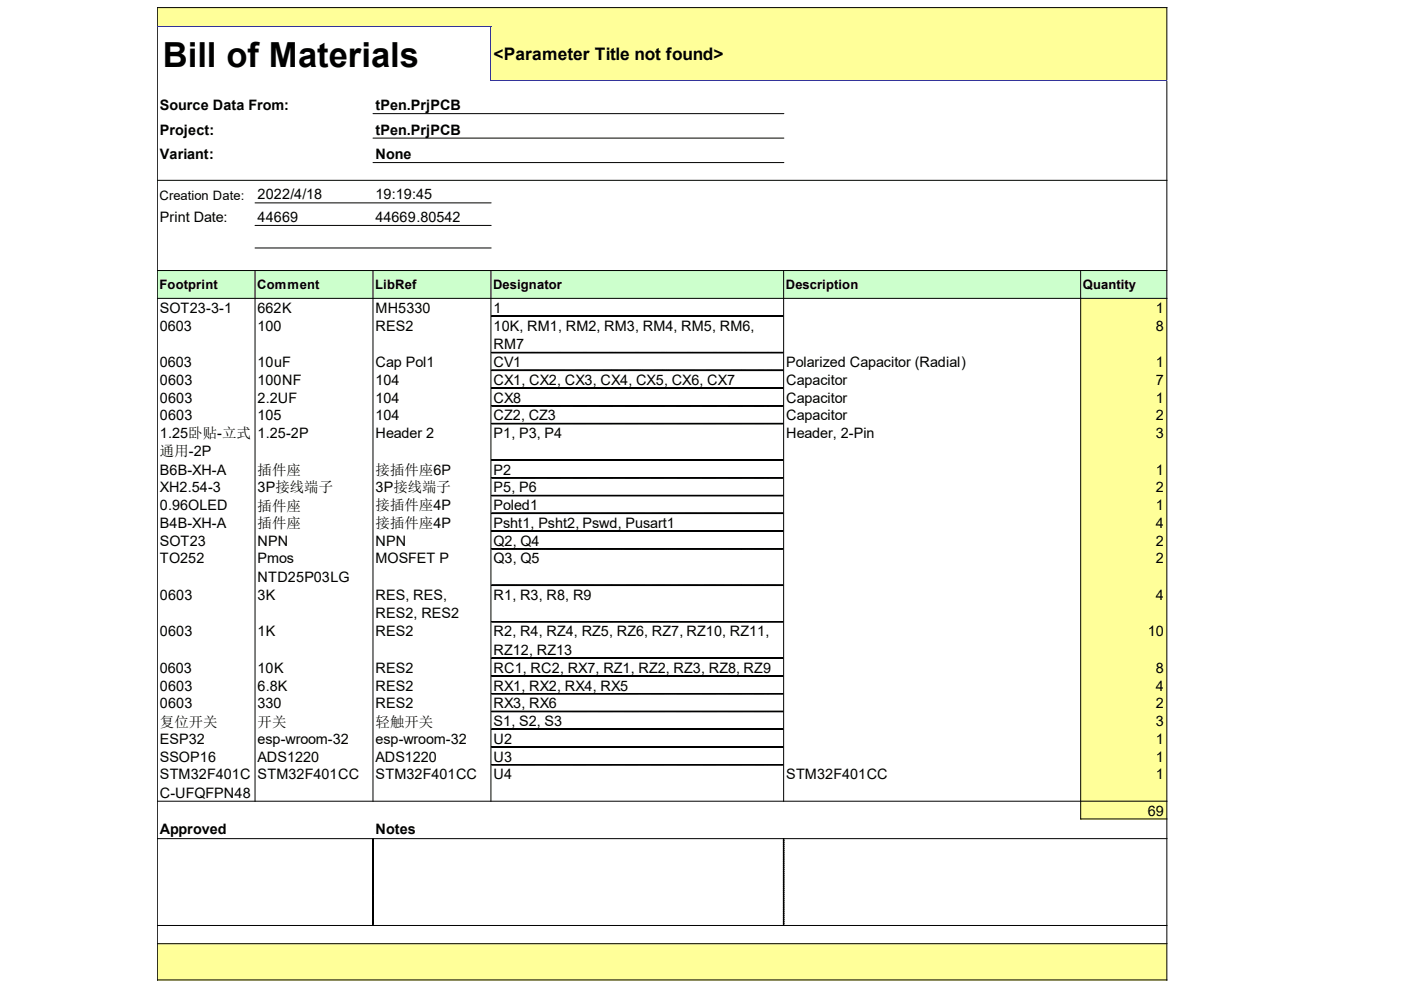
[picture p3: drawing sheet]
<svg xmlns="http://www.w3.org/2000/svg" width="297mm" height="210mm" viewBox="0 0 297 210" stroke-linecap="round" stroke-linejoin="round" font-family="sans-serif">
<defs><g id="words">
<text font-size="7.3" x="34.5" y="14.2">Bill of Materials</text>
<text font-size="3.7" x="104.6" y="12.7">&lt;Parameter Title not found&gt;</text>
<g font-size="3.1">
<text x="33.9" y="23.3">Source Data From:</text>
<text x="79.6" y="23.3">tPen.PrjPCB</text>
<text x="33.9" y="28.5">Project:</text>
<text x="79.6" y="28.5">tPen.PrjPCB</text>
<text x="33.9" y="33.7">Variant:</text>
<text x="79.6" y="33.7">None</text>
<text x="33.9" y="47">Print Date:</text>
<text x="54.6" y="42.3">2022/4/18</text>
<text x="54.6" y="47">44669</text>
<text x="79.6" y="42.3">19:19:45</text>
<text x="79.6" y="47">44669.80542</text>
<text x="33.9" y="66.4">SOT23-3-1</text>
<text x="33.9" y="70.1">0603</text>
<text x="54.6" y="66.4">662K</text>
<text x="54.6" y="70.1">100</text>
<text x="79.6" y="66.4">MH5330</text>
<text x="79.6" y="70.1">RES2</text>
<text x="104.6" y="66.4">1</text>
<text x="104.6" y="70.1">10K, RM1, RM2, RM3, RM4, RM5, RM6,</text>
<text x="245.1" y="66.4">1</text>
<text x="245.1" y="70.1">8</text>
<text x="33.9" y="77.9">0603</text>
<text x="54.6" y="77.9">10uF</text>
<text x="79.6" y="77.9">Cap Pol1</text>
<text x="104.6" y="74">RM7</text>
<text x="104.6" y="77.9">CV1</text>
<text x="166.7" y="77.9">Polarized Capacitor (Radial)</text>
<text x="245.1" y="77.9">1</text>
<text x="33.9" y="81.6">0603</text>
<text x="54.6" y="81.6">100NF</text>
<text x="79.6" y="81.6">104</text>
<text x="104.6" y="81.6">CX1, CX2, CX3, CX4, CX5, CX6, CX7</text>
<text x="166.7" y="81.6">Capacitor</text>
<text x="245.1" y="81.6">7</text>
<text x="33.9" y="85.4">0603</text>
<text x="33.9" y="89.2">0603</text>
<text x="54.6" y="85.4">2.2UF</text>
<text x="54.6" y="89.2">105</text>
<text x="79.6" y="85.4">104</text>
<text x="79.6" y="89.2">104</text>
<text x="104.6" y="85.4">CX8</text>
<text x="104.6" y="89.2">CZ2, CZ3</text>
<text x="166.7" y="85.4">Capacitor</text>
<text x="166.7" y="89.2">Capacitor</text>
<text x="245.1" y="85.4">1</text>
<text x="245.1" y="89.2">2</text>
<text x="33.9" y="92.9">1.25卧贴-立式</text>
<text x="54.6" y="92.9">1.25-2P</text>
<text x="79.6" y="92.9">Header 2</text>
<text x="104.6" y="92.9">P1, P3, P4</text>
<text x="166.7" y="92.9">Header, 2-Pin</text>
<text x="245.1" y="92.9">3</text>
<text x="33.9" y="100.6">B6B-XH-A</text>
<text x="33.9" y="96.8">通用-2P</text>
<text x="54.6" y="100.7">插件座</text>
<text x="79.6" y="100.6">接插件座6P</text>
<text x="104.6" y="100.6">P2</text>
<text x="245.1" y="100.6">1</text>
<text x="33.9" y="104.4">XH2.54-3</text>
<text x="54.6" y="104.4">3P接线端子</text>
<text x="79.6" y="104.4">3P接线端子</text>
<text x="104.6" y="104.4">P5, P6</text>
<text x="245.1" y="104.4">2</text>
<text x="33.9" y="108.2">0.96OLED</text>
<text x="33.9" y="111.9">B4B-XH-A</text>
<text x="54.6" y="108.3">插件座</text>
<text x="54.6" y="112">插件座</text>
<text x="79.6" y="108.2">接插件座4P</text>
<text x="79.6" y="111.9">接插件座4P</text>
<text x="104.6" y="108.2">Poled1</text>
<text x="104.6" y="111.9">Psht1, Psht2, Pswd, Pusart1</text>
<text x="245.1" y="108.2">1</text>
<text x="245.1" y="111.9">4</text>
<text x="33.9" y="115.7">SOT23</text>
<text x="33.9" y="119.5">TO252</text>
<text x="54.6" y="115.7">NPN</text>
<text x="54.6" y="119.5">Pmos</text>
<text x="79.6" y="115.7">NPN</text>
<text x="79.6" y="119.5">MOSFET P</text>
<text x="104.6" y="115.7">Q2, Q4</text>
<text x="104.6" y="119.5">Q3, Q5</text>
<text x="245.1" y="115.7">2</text>
<text x="245.1" y="119.5">2</text>
<text x="54.6" y="123.3">NTD25P03LG</text>
<text x="33.9" y="127.2">0603</text>
<text x="54.6" y="127.2">3K</text>
<text x="79.6" y="127.2">RES, RES,</text>
<text x="79.6" y="131.1">RES2, RES2</text>
<text x="104.6" y="127.2">R1, R3, R8, R9</text>
<text x="245.1" y="127.2">4</text>
<text x="33.9" y="134.9">0603</text>
<text x="54.6" y="134.9">1K</text>
<text x="79.6" y="134.9">RES2</text>
<text x="104.6" y="134.9">R2, R4, RZ4, RZ5, RZ6, RZ7, RZ10, RZ11,</text>
<text x="243.4" y="134.9">10</text>
<text x="33.9" y="142.7">0603</text>
<text x="54.6" y="142.7">10K</text>
<text x="79.6" y="142.7">RES2</text>
<text x="104.6" y="138.8">RZ12, RZ13</text>
<text x="104.6" y="142.7">RC1, RC2, RX7, RZ1, RZ2, RZ3, RZ8, RZ9</text>
<text x="245.1" y="142.7">8</text>
<text x="33.9" y="146.4">0603</text>
<text x="54.6" y="146.4">6.8K</text>
<text x="79.6" y="146.4">RES2</text>
<text x="104.6" y="146.4">RX1, RX2, RX4, RX5</text>
<text x="245.1" y="146.4">4</text>
<text x="33.9" y="150.2">0603</text>
<text x="33.9" y="154.1">复位开关</text>
<text x="54.6" y="150.2">330</text>
<text x="54.6" y="154.1">开关</text>
<text x="79.6" y="150.2">RES2</text>
<text x="79.6" y="154.1">轻触开关</text>
<text x="104.6" y="150.2">RX3, RX6</text>
<text x="104.6" y="154">S1, S2, S3</text>
<text x="245.1" y="150.2">2</text>
<text x="245.1" y="154">3</text>
<text x="33.9" y="157.7">ESP32</text>
<text x="33.9" y="161.5">SSOP16</text>
<text x="54.6" y="157.7">esp-wroom-32</text>
<text x="54.6" y="161.5">ADS1220</text>
<text x="79.6" y="157.7">esp-wroom-32</text>
<text x="79.6" y="161.5">ADS1220</text>
<text x="104.6" y="157.7">U2</text>
<text x="104.6" y="161.5">U3</text>
<text x="245.1" y="157.7">1</text>
<text x="245.1" y="161.5">1</text>
<text x="33.9" y="165.3">STM32F401C</text>
<text x="54.6" y="165.3">STM32F401CC</text>
<text x="79.6" y="165.3">STM32F401CC</text>
<text x="104.6" y="165.3">U4</text>
<text x="166.7" y="165.3">STM32F401CC</text>
<text x="245.1" y="165.3">1</text>
<text x="33.9" y="169.1">C-UFQFPN48</text>
<text x="243.4" y="173">69</text>
<text x="33.9" y="176.7">Approved</text>
<text x="79.6" y="176.7">Notes</text>
</g>
<g font-size="2.7">
<text x="33.8" y="42.3">Creation Date:</text>
<text x="33.8" y="61.3">Footprint</text>
<text x="54.5" y="61.3">Comment</text>
<text x="79.5" y="61.3">LibRef</text>
<text x="104.5" y="61.3">Designator</text>
<text x="166.6" y="61.3">Description</text>
<text x="229.6" y="61.3">Quantity</text>
</g>
</g></defs>
<g fill="#ff9">
<path d="M33.4 1.6h20.7v4.1h-20.7z" fill-rule="evenodd"/>
<path d="M54 1.6h25.1v4.1h-25.1z" fill-rule="evenodd"/>
<path d="M79 1.6h25.1v4.1h-25.1z" fill-rule="evenodd"/>
<path d="M104 1.6h62.2v4.1h-62.2z" fill-rule="evenodd"/>
<path d="M166.1 1.6h63.1v4.1h-63.1z" fill-rule="evenodd"/>
<path d="M229.1 1.6h18.3v4.1h-18.3z" fill-rule="evenodd"/>
<path d="M104 5.6h62.2v11.5h-62.2z" fill-rule="evenodd"/>
<path d="M166.1 5.6h63.1v11.5h-63.1z" fill-rule="evenodd"/>
<path d="M229.1 5.6h18.3v11.5h-18.3z" fill-rule="evenodd"/>
<path d="M229.1 63.2h18.3v3.9h-18.3z" fill-rule="evenodd"/>
<path d="M229.1 67h18.3v7.8h-18.3z" fill-rule="evenodd"/>
<path d="M229.1 74.7h18.3v3.9h-18.3z" fill-rule="evenodd"/>
<path d="M229.1 78.5h18.3v3.8h-18.3z" fill-rule="evenodd"/>
<path d="M229.1 82.2h18.3v3.9h-18.3z" fill-rule="evenodd"/>
<path d="M229.1 86h18.3v3.9h-18.3z" fill-rule="evenodd"/>
<path d="M229.1 89.8h18.3v7.8h-18.3z" fill-rule="evenodd"/>
<path d="M229.1 97.5h18.3v3.9h-18.3z" fill-rule="evenodd"/>
<path d="M229.1 101.3h18.3v3.8h-18.3z" fill-rule="evenodd"/>
<path d="M229.1 105h18.3v3.9h-18.3z" fill-rule="evenodd"/>
<path d="M229.1 108.8h18.3v3.9h-18.3z" fill-rule="evenodd"/>
<path d="M229.1 112.5h18.3v3.9h-18.3z" fill-rule="evenodd"/>
<path d="M229.1 116.3h18.3v7.8h-18.3z" fill-rule="evenodd"/>
<path d="M229.1 124h18.3v7.9h-18.3z" fill-rule="evenodd"/>
<path d="M229.1 131.8h18.3v7.8h-18.3z" fill-rule="evenodd"/>
<path d="M229.1 139.5h18.3v3.9h-18.3z" fill-rule="evenodd"/>
<path d="M229.1 143.3h18.3v3.8h-18.3z" fill-rule="evenodd"/>
<path d="M229.1 147h18.3v3.9h-18.3z" fill-rule="evenodd"/>
<path d="M229.1 150.8h18.3v3.9h-18.3z" fill-rule="evenodd"/>
<path d="M229.1 154.6h18.3v3.8h-18.3z" fill-rule="evenodd"/>
<path d="M229.1 158.3h18.3v3.9h-18.3z" fill-rule="evenodd"/>
<path d="M229.1 162.1h18.3v7.8h-18.3z" fill-rule="evenodd"/>
<path d="M229.1 169.8h18.3v3.9h-18.3z" fill-rule="evenodd"/>
<path d="M33.4 200h20.7v4h-20.7z" fill-rule="evenodd"/>
<path d="M54 200h25.1v4h-25.1z" fill-rule="evenodd"/>
<path d="M79 200h25.1v4h-25.1z" fill-rule="evenodd"/>
<path d="M104 200h62.2v4h-62.2z" fill-rule="evenodd"/>
<path d="M166.1 200h63.1v4h-63.1z" fill-rule="evenodd"/>
<path d="M229.1 200h18.3v4h-18.3z" fill-rule="evenodd"/>
<path d="M33.4 203.9h20.7v4h-20.7z" fill-rule="evenodd"/>
<path d="M54 203.9h25.1v4h-25.1z" fill-rule="evenodd"/>
<path d="M79 203.9h25.1v4h-25.1z" fill-rule="evenodd"/>
<path d="M104 203.9h62.2v4h-62.2z" fill-rule="evenodd"/>
<path d="M166.1 203.9h63.1v4h-63.1z" fill-rule="evenodd"/>
<path d="M229.1 203.9h18.3v4h-18.3z" fill-rule="evenodd"/>
</g>
<g fill="#cfc">
<path d="M33.4 57.3h20.7v6h-20.7z" fill-rule="evenodd"/>
<path d="M54 57.3h25.1v6h-25.1z" fill-rule="evenodd"/>
<path d="M79 57.3h25.1v6h-25.1z" fill-rule="evenodd"/>
<path d="M104 57.3h62.2v6h-62.2z" fill-rule="evenodd"/>
<path d="M166.1 57.3h63.1v6h-63.1z" fill-rule="evenodd"/>
<path d="M229.1 57.3h18.3v6h-18.3z" fill-rule="evenodd"/>
</g>
<g fill="none" stroke="#000" stroke-width=".21">
<path d="M33.4 5.8v202.1M247.4 1.6v15.3M247.4 17.2v190.7M247.4 1.6h-214v3.9M33.4 38.2h214M79.1 24.1h87.1M79.1 29.3h87.1M79.1 34.5h87.1M33.4 57.4h214M54.1 43h50M54.1 47.8h50M54.1 52.6h50"/>
<path d="M54.1 57.4v112.5M79.1 57.4v112.5M104.1 57.4v112.5M166.1 57.4v112.5M229.1 57.4v116.3M33.4 63.3h214M33.4 169.9h214M33.4 177.8h214M229.1 173.6h18.3M33.4 196.2h214M33.4 200.1h214M33.4 207.8h214"/>
</g>
<g fill="#000" stroke="#000" stroke-width=".21">
<path d="M104.2 67l.1 .1zM104.4 67l.1 .1zM104.6 67l.1 .1zM104.9 67l.1 .1zM105.1 67l.1 .1zM105.3 67l.1 .1zM105.5 67l.1 .1zM105.7 67l.1 .1zM105.9 67l.1 .1zM106.1 67l.1 .1zM106.3 67l.1 .1zM106.5 67l.1 .1zM106.7 67l.1 .1zM106.9 67l.1 .1zM107.1 67l.1 .1zM107.3 67l.1 .1zM107.5 67l.1 .1zM107.7 67l.1 .1zM107.9 67l.1 .1zM108.1 67l.1 .1zM108.3 67l.1 .1zM108.5 67l.1 .1zM108.7 67l.1 .1zM108.9 67l.1 .1zM109.1 67l.1 .1zM109.3 67l.1 .1zM109.5 67l.1 .1zM109.8 67l.1 .1zM110 67l.1 .1zM110.2 67l.1 .1zM110.4 67l.1 .1zM110.6 67l.1 .1zM110.8 67l.1 .1zM111 67l.1 .1zM111.2 67l.1 .1zM111.4 67l.1 .1zM111.6 67l.1 .1zM111.8 67l.1 .1zM112 67l.1 .1zM112.2 67l.1 .1zM112.4 67l.1 .1zM112.6 67l.1 .1zM112.8 67l.1 .1zM113 67l.1 .1zM113.2 67l.1 .1zM113.4 67l.1 .1zM113.6 67l.1 .1zM113.8 67l.1 .1zM114 67l.1 .1zM114.2 67l.1 .1zM114.4 67l.1 .1zM114.7 67l.1 .1zM114.9 67l.1 .1zM115.1 67l.1 .1zM115.3 67l.1 .1zM115.5 67l.1 .1zM115.7 67l.1 .1zM115.9 67l.1 .1zM116.1 67l.1 .1zM116.3 67l.1 .1zM116.5 67l.1 .1zM116.7 67l.1 .1zM116.9 67l.1 .1zM117.1 67l.1 .1zM117.3 67l.1 .1zM117.5 67l.1 .1zM117.7 67l.1 .1zM117.9 67l.1 .1zM118.1 67l.1 .1zM118.3 67l.1 .1zM118.5 67l.1 .1zM118.7 67l.1 .1zM118.9 67l.1 .1zM119.1 67l.1 .1zM119.3 67l.1 .1zM119.6 67l.1 .1zM119.8 67l.1 .1zM120 67l.1 .1zM120.2 67l.1 .1zM120.4 67l.1 .1zM120.6 67l.1 .1zM120.8 67l.1 .1zM121 67l.1 .1zM121.2 67l.1 .1zM121.4 67l.1 .1zM121.6 67l.1 .1zM121.8 67l.1 .1zM122 67l.1 .1zM122.2 67l.1 .1zM122.4 67l.1 .1zM122.6 67l.1 .1zM122.8 67l.1 .1zM123 67l.1 .1zM123.2 67l.1 .1zM123.4 67l.1 .1zM123.6 67l.1 .1zM123.8 67l.1 .1zM124 67l.1 .1zM124.2 67l.1 .1zM124.4 67l.2 .1zM124.7 67l.1 .1zM124.9 67l.1 .1zM125.1 67l.1 .1zM125.3 67l.1 .1zM125.5 67l.1 .1zM125.7 67l.1 .1zM125.9 67l.1 .1zM126.1 67l.1 .1zM126.3 67l.1 .1zM126.5 67l.1 .1zM126.7 67l.1 .1zM126.9 67l.1 .1zM127.1 67l.1 .1zM127.3 67l.1 .1zM127.5 67l.1 .1zM127.7 67l.1 .1zM127.9 67l.1 .1zM128.1 67l.1 .1zM128.3 67l.1 .1zM128.5 67l.1 .1zM128.7 67l.1 .1zM128.9 67l.1 .1zM129.1 67l.1 .1zM129.3 67l.2 .1zM129.6 67l.1 .1zM129.8 67l.1 .1zM130 67l.1 .1zM130.2 67l.1 .1zM130.4 67l.1 .1zM130.6 67l.1 .1zM130.8 67l.1 .1zM131 67l.1 .1zM131.2 67l.1 .1zM131.4 67l.1 .1zM131.6 67l.1 .1zM131.8 67l.1 .1zM132 67l.1 .1zM132.2 67l.1 .1zM132.4 67l.1 .1zM132.6 67l.1 .1zM132.8 67l.1 .1zM133 67l.1 .1zM133.2 67l.1 .1zM133.4 67l.1 .1zM133.6 67l.1 .1zM133.8 67l.1 .1zM134 67l.1 .1zM134.2 67l.2 .1zM134.5 67l.1 .1zM134.7 67l.1 .1zM134.9 67l.1 .1zM135.1 67l.1 .1zM135.3 67l.1 .1zM135.5 67l.1 .1zM135.7 67l.1 .1zM135.9 67l.1 .1zM136.1 67l.1 .1zM136.3 67l.1 .1zM136.5 67l.1 .1zM136.7 67l.1 .1zM136.9 67l.1 .1zM137.1 67l.1 .1zM137.3 67l.1 .1zM137.5 67l.1 .1zM137.7 67l.1 .1zM137.9 67l.1 .1zM138.1 67l.1 .1zM138.3 67l.1 .1zM138.5 67l.1 .1zM138.7 67l.1 .1zM138.9 67l.1 .1zM139.1 67l.1 .1zM139.4 67l.1 .1zM139.6 67l.1 .1zM139.8 67l.1 .1zM140 67l.1 .1zM140.2 67l.1 .1zM140.4 67l.1 .1zM140.6 67l.1 .1zM140.8 67l.1 .1zM141 67l.1 .1zM141.2 67l.1 .1zM141.4 67l.1 .1zM141.6 67l.1 .1zM141.8 67l.1 .1zM142 67l.1 .1zM142.2 67l.1 .1zM142.4 67l.1 .1zM142.6 67l.1 .1zM142.8 67l.1 .1zM143 67l.1 .1zM143.2 67l.1 .1zM143.4 67l.1 .1zM143.6 67l.1 .1zM143.8 67l.1 .1zM144 67l.1 .1zM144.3 67l.1 .1zM144.5 67l.1 .1zM144.7 67l.1 .1zM144.9 67l.1 .1zM145.1 67l.1 .1zM145.3 67l.1 .1zM145.5 67l.1 .1zM145.7 67l.1 .1zM145.9 67l.1 .1zM146.1 67l.1 .1zM146.3 67l.1 .1zM146.5 67l.1 .1zM146.7 67l.1 .1zM146.9 67l.1 .1zM147.1 67l.1 .1zM147.3 67l.1 .1zM147.5 67l.1 .1zM147.7 67l.1 .1zM147.9 67l.1 .1zM148.1 67l.1 .1zM148.3 67l.1 .1zM148.5 67l.1 .1zM148.7 67l.1 .1zM148.9 67l.1 .1zM149.2 67l.1 .1zM149.4 67l.1 .1zM149.6 67l.1 .1zM149.8 67l.1 .1zM150 67l.1 .1zM150.2 67l.1 .1zM150.4 67l.1 .1zM150.6 67l.1 .1zM150.8 67l.1 .1zM151 67l.1 .1zM151.2 67l.1 .1zM151.4 67l.1 .1zM151.6 67l.1 .1zM151.8 67l.1 .1zM152 67l.1 .1zM152.2 67l.1 .1zM152.4 67l.1 .1zM152.6 67l.1 .1zM152.8 67l.1 .1zM153 67l.1 .1zM153.2 67l.1 .1zM153.4 67l.1 .1zM153.6 67l.1 .1zM153.8 67l.1 .1zM154.1 67l.1 .1zM154.3 67l.1 .1zM154.5 67l.1 .1zM154.7 67l.1 .1zM154.9 67l.1 .1zM155.1 67l.1 .1zM155.3 67l.1 .1zM155.5 67l.1 .1zM155.7 67l.1 .1zM155.9 67l.1 .1zM156.1 67l.1 .1zM156.3 67l.1 .1zM156.5 67l.1 .1zM156.7 67l.1 .1zM156.9 67l.1 .1zM157.1 67l.1 .1zM157.3 67l.1 .1zM157.5 67l.1 .1zM157.7 67l.1 .1zM157.9 67l.1 .1zM158.1 67l.1 .1zM158.3 67l.1 .1zM158.5 67l.1 .1zM158.7 67l.1 .1zM158.9 67l.2 .1zM159.2 67l.1 .1zM159.4 67l.1 .1zM159.6 67l.1 .1zM159.8 67l.1 .1zM160 67l.1 .1zM160.2 67l.1 .1zM160.4 67l.1 .1zM160.6 67l.1 .1zM160.8 67l.1 .1zM161 67l.1 .1zM161.2 67l.1 .1zM161.4 67l.1 .1zM161.6 67l.1 .1zM161.8 67l.1 .1zM162 67l.1 .1zM162.2 67l.1 .1zM162.4 67l.1 .1zM162.6 67l.1 .1zM162.8 67l.1 .1zM163 67l.1 .1zM163.2 67l.1 .1zM163.4 67l.1 .1zM163.7 67l.1 .1zM163.9 67l.1 .1zM164.1 67l.1 .1zM164.3 67l.1 .1zM164.5 67l.1 .1zM164.7 67l.1 .1zM164.9 67l.1 .1zM165.1 67l.1 .1zM165.3 67l.1 .1zM165.5 67l.1 .1zM165.7 67l.1 .1zM165.9 67l.1 .1z"/>
<path d="M104.2 74.7l.1 .1zM104.4 74.7l.1 .1zM104.6 74.7l.1 .1zM104.9 74.7l.1 .1zM105.1 74.7l.1 .1zM105.3 74.7l.1 .1zM105.5 74.7l.1 .1zM105.7 74.7l.1 .1zM105.9 74.7l.1 .1zM106.1 74.7l.1 .1zM106.3 74.7l.1 .1zM106.5 74.7l.1 .1zM106.7 74.7l.1 .1zM106.9 74.7l.1 .1zM107.1 74.7l.1 .1zM107.3 74.7l.1 .1zM107.5 74.7l.1 .1zM107.7 74.7l.1 .1zM107.9 74.7l.1 .1zM108.1 74.7l.1 .1zM108.3 74.7l.1 .1zM108.5 74.7l.1 .1zM108.7 74.7l.1 .1zM108.9 74.7l.1 .1zM109.1 74.7l.1 .1zM109.3 74.7l.1 .1zM109.5 74.7l.1 .1zM109.8 74.7l.1 .1zM110 74.7l.1 .1zM110.2 74.7l.1 .1zM110.4 74.7l.1 .1zM110.6 74.7l.1 .1zM110.8 74.7l.1 .1zM111 74.7l.1 .1zM111.2 74.7l.1 .1zM111.4 74.7l.1 .1zM111.6 74.7l.1 .1zM111.8 74.7l.1 .1zM112 74.7l.1 .1zM112.2 74.7l.1 .1zM112.4 74.7l.1 .1zM112.6 74.7l.1 .1zM112.8 74.7l.1 .1zM113 74.7l.1 .1zM113.2 74.7l.1 .1zM113.4 74.7l.1 .1zM113.6 74.7l.1 .1zM113.8 74.7l.1 .1zM114 74.7l.1 .1zM114.2 74.7l.1 .1zM114.4 74.7l.1 .1zM114.7 74.7l.1 .1zM114.9 74.7l.1 .1zM115.1 74.7l.1 .1zM115.3 74.7l.1 .1zM115.5 74.7l.1 .1zM115.7 74.7l.1 .1zM115.9 74.7l.1 .1zM116.1 74.7l.1 .1zM116.3 74.7l.1 .1zM116.5 74.7l.1 .1zM116.7 74.7l.1 .1zM116.9 74.7l.1 .1zM117.1 74.7l.1 .1zM117.3 74.7l.1 .1zM117.5 74.7l.1 .1zM117.7 74.7l.1 .1zM117.9 74.7l.1 .1zM118.1 74.7l.1 .1zM118.3 74.7l.1 .1zM118.5 74.7l.1 .1zM118.7 74.7l.1 .1zM118.9 74.7l.1 .1zM119.1 74.7l.1 .1zM119.3 74.7l.1 .1zM119.6 74.7l.1 .1zM119.8 74.7l.1 .1zM120 74.7l.1 .1zM120.2 74.7l.1 .1zM120.4 74.7l.1 .1zM120.6 74.7l.1 .1zM120.8 74.7l.1 .1zM121 74.7l.1 .1zM121.2 74.7l.1 .1zM121.4 74.7l.1 .1zM121.6 74.7l.1 .1zM121.8 74.7l.1 .1zM122 74.7l.1 .1zM122.2 74.7l.1 .1zM122.4 74.7l.1 .1zM122.6 74.7l.1 .1zM122.8 74.7l.1 .1zM123 74.7l.1 .1zM123.2 74.7l.1 .1zM123.4 74.7l.1 .1zM123.6 74.7l.1 .1zM123.8 74.7l.1 .1zM124 74.7l.1 .1zM124.2 74.7l.1 .1zM124.4 74.7l.2 .1zM124.7 74.7l.1 .1zM124.9 74.7l.1 .1zM125.1 74.7l.1 .1zM125.3 74.7l.1 .1zM125.5 74.7l.1 .1zM125.7 74.7l.1 .1zM125.9 74.7l.1 .1zM126.1 74.7l.1 .1zM126.3 74.7l.1 .1zM126.5 74.7l.1 .1zM126.7 74.7l.1 .1zM126.9 74.7l.1 .1zM127.1 74.7l.1 .1zM127.3 74.7l.1 .1zM127.5 74.7l.1 .1zM127.7 74.7l.1 .1zM127.9 74.7l.1 .1zM128.1 74.7l.1 .1zM128.3 74.7l.1 .1zM128.5 74.7l.1 .1zM128.7 74.7l.1 .1zM128.9 74.7l.1 .1zM129.1 74.7l.1 .1zM129.3 74.7l.2 .1zM129.6 74.7l.1 .1zM129.8 74.7l.1 .1zM130 74.7l.1 .1zM130.2 74.7l.1 .1zM130.4 74.7l.1 .1zM130.6 74.7l.1 .1zM130.8 74.7l.1 .1zM131 74.7l.1 .1zM131.2 74.7l.1 .1zM131.4 74.7l.1 .1zM131.6 74.7l.1 .1zM131.8 74.7l.1 .1zM132 74.7l.1 .1zM132.2 74.7l.1 .1zM132.4 74.7l.1 .1zM132.6 74.7l.1 .1zM132.8 74.7l.1 .1zM133 74.7l.1 .1zM133.2 74.7l.1 .1zM133.4 74.7l.1 .1zM133.6 74.7l.1 .1zM133.8 74.7l.1 .1zM134 74.7l.1 .1zM134.2 74.7l.2 .1zM134.5 74.7l.1 .1zM134.7 74.7l.1 .1zM134.9 74.7l.1 .1zM135.1 74.7l.1 .1zM135.3 74.7l.1 .1zM135.5 74.7l.1 .1zM135.7 74.7l.1 .1zM135.9 74.7l.1 .1zM136.1 74.7l.1 .1zM136.3 74.7l.1 .1zM136.5 74.7l.1 .1zM136.7 74.7l.1 .1zM136.9 74.7l.1 .1zM137.1 74.7l.1 .1zM137.3 74.7l.1 .1zM137.5 74.7l.1 .1zM137.7 74.7l.1 .1zM137.9 74.7l.1 .1zM138.1 74.7l.1 .1zM138.3 74.7l.1 .1zM138.5 74.7l.1 .1zM138.7 74.7l.1 .1zM138.9 74.7l.1 .1zM139.1 74.7l.1 .1zM139.4 74.7l.1 .1zM139.6 74.7l.1 .1zM139.8 74.7l.1 .1zM140 74.7l.1 .1zM140.2 74.7l.1 .1zM140.4 74.7l.1 .1zM140.6 74.7l.1 .1zM140.8 74.7l.1 .1zM141 74.7l.1 .1zM141.2 74.7l.1 .1zM141.4 74.7l.1 .1zM141.6 74.7l.1 .1zM141.8 74.7l.1 .1zM142 74.7l.1 .1zM142.2 74.7l.1 .1zM142.4 74.7l.1 .1zM142.6 74.7l.1 .1zM142.8 74.7l.1 .1zM143 74.7l.1 .1zM143.2 74.7l.1 .1zM143.4 74.7l.1 .1zM143.6 74.7l.1 .1zM143.8 74.7l.1 .1zM144 74.7l.1 .1zM144.3 74.7l.1 .1zM144.5 74.7l.1 .1zM144.7 74.7l.1 .1zM144.9 74.7l.1 .1zM145.1 74.7l.1 .1zM145.3 74.7l.1 .1zM145.5 74.7l.1 .1zM145.7 74.7l.1 .1zM145.9 74.7l.1 .1zM146.1 74.7l.1 .1zM146.3 74.7l.1 .1zM146.5 74.7l.1 .1zM146.7 74.7l.1 .1zM146.9 74.7l.1 .1zM147.1 74.7l.1 .1zM147.3 74.7l.1 .1zM147.5 74.7l.1 .1zM147.7 74.7l.1 .1zM147.9 74.7l.1 .1zM148.1 74.7l.1 .1zM148.3 74.7l.1 .1zM148.5 74.7l.1 .1zM148.7 74.7l.1 .1zM148.9 74.7l.1 .1zM149.2 74.7l.1 .1zM149.4 74.7l.1 .1zM149.6 74.7l.1 .1zM149.8 74.7l.1 .1zM150 74.7l.1 .1zM150.2 74.7l.1 .1zM150.4 74.7l.1 .1zM150.6 74.7l.1 .1zM150.8 74.7l.1 .1zM151 74.7l.1 .1zM151.2 74.7l.1 .1zM151.4 74.7l.1 .1zM151.6 74.7l.1 .1zM151.8 74.7l.1 .1zM152 74.7l.1 .1zM152.2 74.7l.1 .1zM152.4 74.7l.1 .1zM152.6 74.7l.1 .1zM152.8 74.7l.1 .1zM153 74.7l.1 .1zM153.2 74.7l.1 .1zM153.4 74.7l.1 .1zM153.6 74.7l.1 .1zM153.8 74.7l.1 .1zM154.1 74.7l.1 .1zM154.3 74.7l.1 .1zM154.5 74.7l.1 .1zM154.7 74.7l.1 .1zM154.9 74.7l.1 .1zM155.1 74.7l.1 .1zM155.3 74.7l.1 .1zM155.5 74.7l.1 .1zM155.7 74.7l.1 .1zM155.9 74.7l.1 .1zM156.1 74.7l.1 .1zM156.3 74.7l.1 .1zM156.5 74.7l.1 .1zM156.7 74.7l.1 .1zM156.9 74.7l.1 .1zM157.1 74.7l.1 .1zM157.3 74.7l.1 .1zM157.5 74.7l.1 .1zM157.7 74.7l.1 .1zM157.9 74.7l.1 .1zM158.1 74.7l.1 .1zM158.3 74.7l.1 .1zM158.5 74.7l.1 .1zM158.7 74.7l.1 .1zM158.9 74.7l.2 .1zM159.2 74.7l.1 .1zM159.4 74.7l.1 .1zM159.6 74.7l.1 .1zM159.8 74.7l.1 .1zM160 74.7l.1 .1zM160.2 74.7l.1 .1zM160.4 74.7l.1 .1zM160.6 74.7l.1 .1zM160.8 74.7l.1 .1zM161 74.7l.1 .1zM161.2 74.7l.1 .1zM161.4 74.7l.1 .1zM161.6 74.7l.1 .1zM161.8 74.7l.1 .1zM162 74.7l.1 .1zM162.2 74.7l.1 .1zM162.4 74.7l.1 .1zM162.6 74.7l.1 .1zM162.8 74.7l.1 .1zM163 74.7l.1 .1zM163.2 74.7l.1 .1zM163.4 74.7l.1 .1zM163.7 74.7l.1 .1zM163.9 74.7l.1 .1zM164.1 74.7l.1 .1zM164.3 74.7l.1 .1zM164.5 74.7l.1 .1zM164.7 74.7l.1 .1zM164.9 74.7l.1 .1zM165.1 74.7l.1 .1zM165.3 74.7l.1 .1zM165.5 74.7l.1 .1zM165.7 74.7l.1 .1zM165.9 74.7l.1 .1z"/>
<path d="M104.2 78.5l.1 .1zM104.4 78.5l.1 .1zM104.6 78.5l.1 .1zM104.9 78.5l.1 .1zM105.1 78.5l.1 .1zM105.3 78.5l.1 .1zM105.5 78.5l.1 .1zM105.7 78.5l.1 .1zM105.9 78.5l.1 .1zM106.1 78.5l.1 .1zM106.3 78.5l.1 .1zM106.5 78.5l.1 .1zM106.7 78.5l.1 .1zM106.9 78.5l.1 .1zM107.1 78.5l.1 .1zM107.3 78.5l.1 .1zM107.5 78.5l.1 .1zM107.7 78.5l.1 .1zM107.9 78.5l.1 .1zM108.1 78.5l.1 .1zM108.3 78.5l.1 .1zM108.5 78.5l.1 .1zM108.7 78.5l.1 .1zM108.9 78.5l.1 .1zM109.1 78.5l.1 .1zM109.3 78.5l.1 .1zM109.5 78.5l.1 .1zM109.8 78.5l.1 .1zM110 78.5l.1 .1zM110.2 78.5l.1 .1zM110.4 78.5l.1 .1zM110.6 78.5l.1 .1zM110.8 78.5l.1 .1zM111 78.5l.1 .1zM111.2 78.5l.1 .1zM111.4 78.5l.1 .1zM111.6 78.5l.1 .1zM111.8 78.5l.1 .1zM112 78.5l.1 .1zM112.2 78.5l.1 .1zM112.4 78.5l.1 .1zM112.6 78.5l.1 .1zM112.8 78.5l.1 .1zM113 78.5l.1 .1zM113.2 78.5l.1 .1zM113.4 78.5l.1 .1zM113.6 78.5l.1 .1zM113.8 78.5l.1 .1zM114 78.5l.1 .1zM114.2 78.5l.1 .1zM114.4 78.5l.1 .1zM114.7 78.5l.1 .1zM114.9 78.5l.1 .1zM115.1 78.5l.1 .1zM115.3 78.5l.1 .1zM115.5 78.5l.1 .1zM115.7 78.5l.1 .1zM115.9 78.5l.1 .1zM116.1 78.5l.1 .1zM116.3 78.5l.1 .1zM116.5 78.5l.1 .1zM116.7 78.5l.1 .1zM116.9 78.5l.1 .1zM117.1 78.5l.1 .1zM117.3 78.5l.1 .1zM117.5 78.5l.1 .1zM117.7 78.5l.1 .1zM117.9 78.5l.1 .1zM118.1 78.5l.1 .1zM118.3 78.5l.1 .1zM118.5 78.5l.1 .1zM118.7 78.5l.1 .1zM118.9 78.5l.1 .1zM119.1 78.5l.1 .1zM119.3 78.5l.1 .1zM119.6 78.5l.1 .1zM119.8 78.5l.1 .1zM120 78.5l.1 .1zM120.2 78.5l.1 .1zM120.4 78.5l.1 .1zM120.6 78.5l.1 .1zM120.8 78.5l.1 .1zM121 78.5l.1 .1zM121.2 78.5l.1 .1zM121.4 78.5l.1 .1zM121.6 78.5l.1 .1zM121.8 78.5l.1 .1zM122 78.5l.1 .1zM122.2 78.5l.1 .1zM122.4 78.5l.1 .1zM122.6 78.5l.1 .1zM122.8 78.5l.1 .1zM123 78.5l.1 .1zM123.2 78.5l.1 .1zM123.4 78.5l.1 .1zM123.6 78.5l.1 .1zM123.8 78.5l.1 .1zM124 78.5l.1 .1zM124.2 78.5l.1 .1zM124.4 78.5l.2 .1zM124.7 78.5l.1 .1zM124.9 78.5l.1 .1zM125.1 78.5l.1 .1zM125.3 78.5l.1 .1zM125.5 78.5l.1 .1zM125.7 78.5l.1 .1zM125.9 78.5l.1 .1zM126.1 78.5l.1 .1zM126.3 78.5l.1 .1zM126.5 78.5l.1 .1zM126.7 78.5l.1 .1zM126.9 78.5l.1 .1zM127.1 78.5l.1 .1zM127.3 78.5l.1 .1zM127.5 78.5l.1 .1zM127.7 78.5l.1 .1zM127.9 78.5l.1 .1zM128.1 78.5l.1 .1zM128.3 78.5l.1 .1zM128.5 78.5l.1 .1zM128.7 78.5l.1 .1zM128.9 78.5l.1 .1zM129.1 78.5l.1 .1zM129.3 78.5l.2 .1zM129.6 78.5l.1 .1zM129.8 78.5l.1 .1zM130 78.5l.1 .1zM130.2 78.5l.1 .1zM130.4 78.5l.1 .1zM130.6 78.5l.1 .1zM130.8 78.5l.1 .1zM131 78.5l.1 .1zM131.2 78.5l.1 .1zM131.4 78.5l.1 .1zM131.6 78.5l.1 .1zM131.8 78.5l.1 .1zM132 78.5l.1 .1zM132.2 78.5l.1 .1zM132.4 78.5l.1 .1zM132.6 78.5l.1 .1zM132.8 78.5l.1 .1zM133 78.5l.1 .1zM133.2 78.5l.1 .1zM133.4 78.5l.1 .1zM133.6 78.5l.1 .1zM133.8 78.5l.1 .1zM134 78.5l.1 .1zM134.2 78.5l.2 .1zM134.5 78.5l.1 .1zM134.7 78.5l.1 .1zM134.9 78.5l.1 .1zM135.1 78.5l.1 .1zM135.3 78.5l.1 .1zM135.5 78.5l.1 .1zM135.7 78.5l.1 .1zM135.9 78.5l.1 .1zM136.1 78.5l.1 .1zM136.3 78.5l.1 .1zM136.5 78.5l.1 .1zM136.7 78.5l.1 .1zM136.9 78.5l.1 .1zM137.1 78.5l.1 .1zM137.3 78.5l.1 .1zM137.5 78.5l.1 .1zM137.7 78.5l.1 .1zM137.9 78.5l.1 .1zM138.1 78.5l.1 .1zM138.3 78.5l.1 .1zM138.5 78.5l.1 .1zM138.7 78.5l.1 .1zM138.9 78.5l.1 .1zM139.1 78.5l.1 .1zM139.4 78.5l.1 .1zM139.6 78.5l.1 .1zM139.8 78.5l.1 .1zM140 78.5l.1 .1zM140.2 78.5l.1 .1zM140.4 78.5l.1 .1zM140.6 78.5l.1 .1zM140.8 78.5l.1 .1zM141 78.5l.1 .1zM141.2 78.5l.1 .1zM141.4 78.5l.1 .1zM141.6 78.5l.1 .1zM141.8 78.5l.1 .1zM142 78.5l.1 .1zM142.2 78.5l.1 .1zM142.4 78.5l.1 .1zM142.6 78.5l.1 .1zM142.8 78.5l.1 .1zM143 78.5l.1 .1zM143.2 78.5l.1 .1zM143.4 78.5l.1 .1zM143.6 78.5l.1 .1zM143.8 78.5l.1 .1zM144 78.5l.1 .1zM144.3 78.5l.1 .1zM144.5 78.5l.1 .1zM144.7 78.5l.1 .1zM144.9 78.5l.1 .1zM145.1 78.5l.1 .1zM145.3 78.5l.1 .1zM145.5 78.5l.1 .1zM145.7 78.5l.1 .1zM145.9 78.5l.1 .1zM146.1 78.5l.1 .1zM146.3 78.5l.1 .1zM146.5 78.5l.1 .1zM146.7 78.5l.1 .1zM146.9 78.5l.1 .1zM147.1 78.5l.1 .1zM147.3 78.5l.1 .1zM147.5 78.5l.1 .1zM147.7 78.5l.1 .1zM147.9 78.5l.1 .1zM148.1 78.5l.1 .1zM148.3 78.5l.1 .1zM148.5 78.5l.1 .1zM148.7 78.5l.1 .1zM148.9 78.5l.1 .1zM149.2 78.5l.1 .1zM149.4 78.5l.1 .1zM149.6 78.5l.1 .1zM149.8 78.5l.1 .1zM150 78.5l.1 .1zM150.2 78.5l.1 .1zM150.4 78.5l.1 .1zM150.6 78.5l.1 .1zM150.8 78.5l.1 .1zM151 78.5l.1 .1zM151.2 78.5l.1 .1zM151.4 78.5l.1 .1zM151.6 78.5l.1 .1zM151.8 78.5l.1 .1zM152 78.5l.1 .1zM152.2 78.5l.1 .1zM152.4 78.5l.1 .1zM152.6 78.5l.1 .1zM152.8 78.5l.1 .1zM153 78.5l.1 .1zM153.2 78.5l.1 .1zM153.4 78.5l.1 .1zM153.6 78.5l.1 .1zM153.8 78.5l.1 .1zM154.1 78.5l.1 .1zM154.3 78.5l.1 .1zM154.5 78.5l.1 .1zM154.7 78.5l.1 .1zM154.9 78.5l.1 .1zM155.1 78.5l.1 .1zM155.3 78.5l.1 .1zM155.5 78.5l.1 .1zM155.7 78.5l.1 .1zM155.9 78.5l.1 .1zM156.1 78.5l.1 .1zM156.3 78.5l.1 .1zM156.5 78.5l.1 .1zM156.7 78.5l.1 .1zM156.9 78.5l.1 .1zM157.1 78.5l.1 .1zM157.3 78.5l.1 .1zM157.5 78.5l.1 .1zM157.7 78.5l.1 .1zM157.9 78.5l.1 .1zM158.1 78.5l.1 .1zM158.3 78.5l.1 .1zM158.5 78.5l.1 .1zM158.7 78.5l.1 .1zM158.9 78.5l.2 .1zM159.2 78.5l.1 .1zM159.4 78.5l.1 .1zM159.6 78.5l.1 .1zM159.8 78.5l.1 .1zM160 78.5l.1 .1zM160.2 78.5l.1 .1zM160.4 78.5l.1 .1zM160.6 78.5l.1 .1zM160.8 78.5l.1 .1zM161 78.5l.1 .1zM161.2 78.5l.1 .1zM161.4 78.5l.1 .1zM161.6 78.5l.1 .1zM161.8 78.5l.1 .1zM162 78.5l.1 .1zM162.2 78.5l.1 .1zM162.4 78.5l.1 .1zM162.6 78.5l.1 .1zM162.8 78.5l.1 .1zM163 78.5l.1 .1zM163.2 78.5l.1 .1zM163.4 78.5l.1 .1zM163.7 78.5l.1 .1zM163.9 78.5l.1 .1zM164.1 78.5l.1 .1zM164.3 78.5l.1 .1zM164.5 78.5l.1 .1zM164.7 78.5l.1 .1zM164.9 78.5l.1 .1zM165.1 78.5l.1 .1zM165.3 78.5l.1 .1zM165.5 78.5l.1 .1zM165.7 78.5l.1 .1zM165.9 78.5l.1 .1z"/>
<path d="M104.2 82.2l.1 .1zM104.4 82.2l.1 .1zM104.6 82.2l.1 .1zM104.9 82.2l.1 .1zM105.1 82.2l.1 .1zM105.3 82.2l.1 .1zM105.5 82.2l.1 .1zM105.7 82.2l.1 .1zM105.9 82.2l.1 .1zM106.1 82.2l.1 .1zM106.3 82.2l.1 .1zM106.5 82.2l.1 .1zM106.7 82.2l.1 .1zM106.9 82.2l.1 .1zM107.1 82.2l.1 .1zM107.3 82.2l.1 .1zM107.5 82.2l.1 .1zM107.7 82.2l.1 .1zM107.9 82.2l.1 .1zM108.1 82.2l.1 .1zM108.3 82.2l.1 .1zM108.5 82.2l.1 .1zM108.7 82.2l.1 .1zM108.9 82.2l.1 .1zM109.1 82.2l.1 .1zM109.3 82.2l.1 .1zM109.5 82.2l.1 .1zM109.8 82.2l.1 .1zM110 82.2l.1 .1zM110.2 82.2l.1 .1zM110.4 82.2l.1 .1zM110.6 82.2l.1 .1zM110.8 82.2l.1 .1zM111 82.2l.1 .1zM111.2 82.2l.1 .1zM111.4 82.2l.1 .1zM111.6 82.2l.1 .1zM111.8 82.2l.1 .1zM112 82.2l.1 .1zM112.2 82.2l.1 .1zM112.4 82.2l.1 .1zM112.6 82.2l.1 .1zM112.8 82.2l.1 .1zM113 82.2l.1 .1zM113.2 82.2l.1 .1zM113.4 82.2l.1 .1zM113.6 82.2l.1 .1zM113.8 82.2l.1 .1zM114 82.2l.1 .1zM114.2 82.2l.1 .1zM114.4 82.2l.1 .1zM114.7 82.2l.1 .1zM114.9 82.2l.1 .1zM115.1 82.2l.1 .1zM115.3 82.2l.1 .1zM115.5 82.2l.1 .1zM115.7 82.2l.1 .1zM115.9 82.2l.1 .1zM116.1 82.2l.1 .1zM116.3 82.2l.1 .1zM116.5 82.2l.1 .1zM116.7 82.2l.1 .1zM116.9 82.2l.1 .1zM117.1 82.2l.1 .1zM117.3 82.2l.1 .1zM117.5 82.2l.1 .1zM117.7 82.2l.1 .1zM117.9 82.2l.1 .1zM118.1 82.2l.1 .1zM118.3 82.2l.1 .1zM118.5 82.2l.1 .1zM118.7 82.2l.1 .1zM118.9 82.2l.1 .1zM119.1 82.2l.1 .1zM119.3 82.2l.1 .1zM119.6 82.2l.1 .1zM119.8 82.2l.1 .1zM120 82.2l.1 .1zM120.2 82.2l.1 .1zM120.4 82.2l.1 .1zM120.6 82.2l.1 .1zM120.8 82.2l.1 .1zM121 82.2l.1 .1zM121.2 82.2l.1 .1zM121.4 82.2l.1 .1zM121.6 82.2l.1 .1zM121.8 82.2l.1 .1zM122 82.2l.1 .1zM122.2 82.2l.1 .1zM122.4 82.2l.1 .1zM122.6 82.2l.1 .1zM122.8 82.2l.1 .1zM123 82.2l.1 .1zM123.2 82.2l.1 .1zM123.4 82.2l.1 .1zM123.6 82.2l.1 .1zM123.8 82.2l.1 .1zM124 82.2l.1 .1zM124.2 82.2l.1 .1zM124.4 82.2l.2 .1zM124.7 82.2l.1 .1zM124.9 82.2l.1 .1zM125.1 82.2l.1 .1zM125.3 82.2l.1 .1zM125.5 82.2l.1 .1zM125.7 82.2l.1 .1zM125.9 82.2l.1 .1zM126.1 82.2l.1 .1zM126.3 82.2l.1 .1zM126.5 82.2l.1 .1zM126.7 82.2l.1 .1zM126.9 82.2l.1 .1zM127.1 82.2l.1 .1zM127.3 82.2l.1 .1zM127.5 82.2l.1 .1zM127.7 82.2l.1 .1zM127.9 82.2l.1 .1zM128.1 82.2l.1 .1zM128.3 82.2l.1 .1zM128.5 82.2l.1 .1zM128.7 82.2l.1 .1zM128.9 82.2l.1 .1zM129.1 82.2l.1 .1zM129.3 82.2l.2 .1zM129.6 82.2l.1 .1zM129.8 82.2l.1 .1zM130 82.2l.1 .1zM130.2 82.2l.1 .1zM130.4 82.2l.1 .1zM130.6 82.2l.1 .1zM130.8 82.2l.1 .1zM131 82.2l.1 .1zM131.2 82.2l.1 .1zM131.4 82.2l.1 .1zM131.6 82.2l.1 .1zM131.8 82.2l.1 .1zM132 82.2l.1 .1zM132.2 82.2l.1 .1zM132.4 82.2l.1 .1zM132.6 82.2l.1 .1zM132.8 82.2l.1 .1zM133 82.2l.1 .1zM133.2 82.2l.1 .1zM133.4 82.2l.1 .1zM133.6 82.2l.1 .1zM133.8 82.2l.1 .1zM134 82.2l.1 .1zM134.2 82.2l.2 .1zM134.5 82.2l.1 .1zM134.7 82.2l.1 .1zM134.9 82.2l.1 .1zM135.1 82.2l.1 .1zM135.3 82.2l.1 .1zM135.5 82.2l.1 .1zM135.7 82.2l.1 .1zM135.9 82.2l.1 .1zM136.1 82.2l.1 .1zM136.3 82.2l.1 .1zM136.5 82.2l.1 .1zM136.7 82.2l.1 .1zM136.9 82.2l.1 .1zM137.1 82.2l.1 .1zM137.3 82.2l.1 .1zM137.5 82.2l.1 .1zM137.7 82.2l.1 .1zM137.9 82.2l.1 .1zM138.1 82.2l.1 .1zM138.3 82.2l.1 .1zM138.5 82.2l.1 .1zM138.7 82.2l.1 .1zM138.9 82.2l.1 .1zM139.1 82.2l.1 .1zM139.4 82.2l.1 .1zM139.6 82.2l.1 .1zM139.8 82.2l.1 .1zM140 82.2l.1 .1zM140.2 82.2l.1 .1zM140.4 82.2l.1 .1zM140.6 82.2l.1 .1zM140.8 82.2l.1 .1zM141 82.2l.1 .1zM141.2 82.2l.1 .1zM141.4 82.2l.1 .1zM141.6 82.2l.1 .1zM141.8 82.2l.1 .1zM142 82.2l.1 .1zM142.2 82.2l.1 .1zM142.4 82.2l.1 .1zM142.6 82.2l.1 .1zM142.8 82.2l.1 .1zM143 82.2l.1 .1zM143.2 82.2l.1 .1zM143.4 82.2l.1 .1zM143.6 82.2l.1 .1zM143.8 82.2l.1 .1zM144 82.2l.1 .1zM144.3 82.2l.1 .1zM144.5 82.2l.1 .1zM144.7 82.2l.1 .1zM144.9 82.2l.1 .1zM145.1 82.2l.1 .1zM145.3 82.2l.1 .1zM145.5 82.2l.1 .1zM145.7 82.2l.1 .1zM145.9 82.2l.1 .1zM146.1 82.2l.1 .1zM146.3 82.2l.1 .1zM146.5 82.2l.1 .1zM146.7 82.2l.1 .1zM146.9 82.2l.1 .1zM147.1 82.2l.1 .1zM147.3 82.2l.1 .1zM147.5 82.2l.1 .1zM147.7 82.2l.1 .1zM147.9 82.2l.1 .1zM148.1 82.2l.1 .1zM148.3 82.2l.1 .1zM148.5 82.2l.1 .1zM148.7 82.2l.1 .1zM148.9 82.2l.1 .1zM149.2 82.2l.1 .1zM149.4 82.2l.1 .1zM149.6 82.2l.1 .1zM149.8 82.2l.1 .1zM150 82.2l.1 .1zM150.2 82.2l.1 .1zM150.4 82.2l.1 .1zM150.6 82.2l.1 .1zM150.8 82.2l.1 .1zM151 82.2l.1 .1zM151.2 82.2l.1 .1zM151.4 82.2l.1 .1zM151.6 82.2l.1 .1zM151.8 82.2l.1 .1zM152 82.2l.1 .1zM152.2 82.2l.1 .1zM152.4 82.2l.1 .1zM152.6 82.2l.1 .1zM152.8 82.2l.1 .1zM153 82.2l.1 .1zM153.2 82.2l.1 .1zM153.4 82.2l.1 .1zM153.6 82.2l.1 .1zM153.8 82.2l.1 .1zM154.1 82.2l.1 .1zM154.3 82.2l.1 .1zM154.5 82.2l.1 .1zM154.7 82.2l.1 .1zM154.9 82.2l.1 .1zM155.1 82.2l.1 .1zM155.3 82.2l.1 .1zM155.5 82.2l.1 .1zM155.7 82.2l.1 .1zM155.9 82.2l.1 .1zM156.1 82.2l.1 .1zM156.3 82.2l.1 .1zM156.5 82.2l.1 .1zM156.7 82.2l.1 .1zM156.9 82.2l.1 .1zM157.1 82.2l.1 .1zM157.3 82.2l.1 .1zM157.5 82.2l.1 .1zM157.7 82.2l.1 .1zM157.9 82.2l.1 .1zM158.1 82.2l.1 .1zM158.3 82.2l.1 .1zM158.5 82.2l.1 .1zM158.7 82.2l.1 .1zM158.9 82.2l.2 .1zM159.2 82.2l.1 .1zM159.4 82.2l.1 .1zM159.6 82.2l.1 .1zM159.8 82.2l.1 .1zM160 82.2l.1 .1zM160.2 82.2l.1 .1zM160.4 82.2l.1 .1zM160.6 82.2l.1 .1zM160.8 82.2l.1 .1zM161 82.2l.1 .1zM161.2 82.2l.1 .1zM161.4 82.2l.1 .1zM161.6 82.2l.1 .1zM161.8 82.2l.1 .1zM162 82.2l.1 .1zM162.2 82.2l.1 .1zM162.4 82.2l.1 .1zM162.6 82.2l.1 .1zM162.8 82.2l.1 .1zM163 82.2l.1 .1zM163.2 82.2l.1 .1zM163.4 82.2l.1 .1zM163.7 82.2l.1 .1zM163.9 82.2l.1 .1zM164.1 82.2l.1 .1zM164.3 82.2l.1 .1zM164.5 82.2l.1 .1zM164.7 82.2l.1 .1zM164.9 82.2l.1 .1zM165.1 82.2l.1 .1zM165.3 82.2l.1 .1zM165.5 82.2l.1 .1zM165.7 82.2l.1 .1zM165.9 82.2l.1 .1z"/>
<path d="M104.2 86l.1 .1zM104.4 86l.1 .1zM104.6 86l.1 .1zM104.9 86l.1 .1zM105.1 86l.1 .1zM105.3 86l.1 .1zM105.5 86l.1 .1zM105.7 86l.1 .1zM105.9 86l.1 .1zM106.1 86l.1 .1zM106.3 86l.1 .1zM106.5 86l.1 .1zM106.7 86l.1 .1zM106.9 86l.1 .1zM107.1 86l.1 .1zM107.3 86l.1 .1zM107.5 86l.1 .1zM107.7 86l.1 .1zM107.9 86l.1 .1zM108.1 86l.1 .1zM108.3 86l.1 .1zM108.5 86l.1 .1zM108.7 86l.1 .1zM108.9 86l.1 .1zM109.1 86l.1 .1zM109.3 86l.1 .1zM109.5 86l.1 .1zM109.8 86l.1 .1zM110 86l.1 .1zM110.2 86l.1 .1zM110.4 86l.1 .1zM110.6 86l.1 .1zM110.8 86l.1 .1zM111 86l.1 .1zM111.2 86l.1 .1zM111.4 86l.1 .1zM111.6 86l.1 .1zM111.8 86l.1 .1zM112 86l.1 .1zM112.2 86l.1 .1zM112.4 86l.1 .1zM112.6 86l.1 .1zM112.8 86l.1 .1zM113 86l.1 .1zM113.2 86l.1 .1zM113.4 86l.1 .1zM113.6 86l.1 .1zM113.8 86l.1 .1zM114 86l.1 .1zM114.2 86l.1 .1zM114.4 86l.1 .1zM114.7 86l.1 .1zM114.9 86l.1 .1zM115.1 86l.1 .1zM115.3 86l.1 .1zM115.5 86l.1 .1zM115.7 86l.1 .1zM115.9 86l.1 .1zM116.1 86l.1 .1zM116.3 86l.1 .1zM116.5 86l.1 .1zM116.7 86l.1 .1zM116.9 86l.1 .1zM117.1 86l.1 .1zM117.3 86l.1 .1zM117.5 86l.1 .1zM117.7 86l.1 .1zM117.9 86l.1 .1zM118.1 86l.1 .1zM118.3 86l.1 .1zM118.5 86l.1 .1zM118.7 86l.1 .1zM118.9 86l.1 .1zM119.1 86l.1 .1zM119.3 86l.1 .1zM119.6 86l.1 .1zM119.8 86l.1 .1zM120 86l.1 .1zM120.2 86l.1 .1zM120.4 86l.1 .1zM120.6 86l.1 .1zM120.8 86l.1 .1zM121 86l.1 .1zM121.2 86l.1 .1zM121.4 86l.1 .1zM121.6 86l.1 .1zM121.8 86l.1 .1zM122 86l.1 .1zM122.2 86l.1 .1zM122.4 86l.1 .1zM122.6 86l.1 .1zM122.8 86l.1 .1zM123 86l.1 .1zM123.2 86l.1 .1zM123.4 86l.1 .1zM123.6 86l.1 .1zM123.8 86l.1 .1zM124 86l.1 .1zM124.2 86l.1 .1zM124.4 86l.2 .1zM124.7 86l.1 .1zM124.9 86l.1 .1zM125.1 86l.1 .1zM125.3 86l.1 .1zM125.5 86l.1 .1zM125.7 86l.1 .1zM125.9 86l.1 .1zM126.1 86l.1 .1zM126.3 86l.1 .1zM126.5 86l.1 .1zM126.7 86l.1 .1zM126.9 86l.1 .1zM127.1 86l.1 .1zM127.3 86l.1 .1zM127.5 86l.1 .1zM127.7 86l.1 .1zM127.9 86l.1 .1zM128.1 86l.1 .1zM128.3 86l.1 .1zM128.5 86l.1 .1zM128.7 86l.1 .1zM128.9 86l.1 .1zM129.1 86l.1 .1zM129.3 86l.2 .1zM129.6 86l.1 .1zM129.8 86l.1 .1zM130 86l.1 .1zM130.2 86l.1 .1zM130.4 86l.1 .1zM130.6 86l.1 .1zM130.8 86l.1 .1zM131 86l.1 .1zM131.2 86l.1 .1zM131.4 86l.1 .1zM131.6 86l.1 .1zM131.8 86l.1 .1zM132 86l.1 .1zM132.2 86l.1 .1zM132.4 86l.1 .1zM132.6 86l.1 .1zM132.8 86l.1 .1zM133 86l.1 .1zM133.2 86l.1 .1zM133.4 86l.1 .1zM133.6 86l.1 .1zM133.8 86l.1 .1zM134 86l.1 .1zM134.2 86l.2 .1zM134.5 86l.1 .1zM134.7 86l.1 .1zM134.9 86l.1 .1zM135.1 86l.1 .1zM135.3 86l.1 .1zM135.5 86l.1 .1zM135.7 86l.1 .1zM135.9 86l.1 .1zM136.1 86l.1 .1zM136.3 86l.1 .1zM136.5 86l.1 .1zM136.7 86l.1 .1zM136.9 86l.1 .1zM137.1 86l.1 .1zM137.3 86l.1 .1zM137.5 86l.1 .1zM137.7 86l.1 .1zM137.9 86l.1 .1zM138.1 86l.1 .1zM138.3 86l.1 .1zM138.5 86l.1 .1zM138.7 86l.1 .1zM138.9 86l.1 .1zM139.1 86l.1 .1zM139.4 86l.1 .1zM139.6 86l.1 .1zM139.8 86l.1 .1zM140 86l.1 .1zM140.2 86l.1 .1zM140.4 86l.1 .1zM140.6 86l.1 .1zM140.8 86l.1 .1zM141 86l.1 .1zM141.2 86l.1 .1zM141.4 86l.1 .1zM141.6 86l.1 .1zM141.8 86l.1 .1zM142 86l.1 .1zM142.2 86l.1 .1zM142.4 86l.1 .1zM142.6 86l.1 .1zM142.8 86l.1 .1zM143 86l.1 .1zM143.2 86l.1 .1zM143.4 86l.1 .1zM143.6 86l.1 .1zM143.8 86l.1 .1zM144 86l.1 .1zM144.3 86l.1 .1zM144.5 86l.1 .1zM144.7 86l.1 .1zM144.9 86l.1 .1zM145.1 86l.1 .1zM145.3 86l.1 .1zM145.5 86l.1 .1zM145.7 86l.1 .1zM145.9 86l.1 .1zM146.1 86l.1 .1zM146.3 86l.1 .1zM146.5 86l.1 .1zM146.7 86l.1 .1zM146.9 86l.1 .1zM147.1 86l.1 .1zM147.3 86l.1 .1zM147.5 86l.1 .1zM147.7 86l.1 .1zM147.9 86l.1 .1zM148.1 86l.1 .1zM148.3 86l.1 .1zM148.5 86l.1 .1zM148.7 86l.1 .1zM148.9 86l.1 .1zM149.2 86l.1 .1zM149.4 86l.1 .1zM149.6 86l.1 .1zM149.8 86l.1 .1zM150 86l.1 .1zM150.2 86l.1 .1zM150.4 86l.1 .1zM150.6 86l.1 .1zM150.8 86l.1 .1zM151 86l.1 .1zM151.2 86l.1 .1zM151.4 86l.1 .1zM151.6 86l.1 .1zM151.8 86l.1 .1zM152 86l.1 .1zM152.2 86l.1 .1zM152.4 86l.1 .1zM152.6 86l.1 .1zM152.8 86l.1 .1zM153 86l.1 .1zM153.2 86l.1 .1zM153.4 86l.1 .1zM153.6 86l.1 .1zM153.8 86l.1 .1zM154.1 86l.1 .1zM154.3 86l.1 .1zM154.5 86l.1 .1zM154.7 86l.1 .1zM154.9 86l.1 .1zM155.1 86l.1 .1zM155.3 86l.1 .1zM155.5 86l.1 .1zM155.7 86l.1 .1zM155.9 86l.1 .1zM156.1 86l.1 .1zM156.3 86l.1 .1zM156.5 86l.1 .1zM156.7 86l.1 .1zM156.9 86l.1 .1zM157.1 86l.1 .1zM157.3 86l.1 .1zM157.5 86l.1 .1zM157.7 86l.1 .1zM157.9 86l.1 .1zM158.1 86l.1 .1zM158.3 86l.1 .1zM158.5 86l.1 .1zM158.7 86l.1 .1zM158.9 86l.2 .1zM159.2 86l.1 .1zM159.4 86l.1 .1zM159.6 86l.1 .1zM159.8 86l.1 .1zM160 86l.1 .1zM160.2 86l.1 .1zM160.4 86l.1 .1zM160.6 86l.1 .1zM160.8 86l.1 .1zM161 86l.1 .1zM161.2 86l.1 .1zM161.4 86l.1 .1zM161.6 86l.1 .1zM161.8 86l.1 .1zM162 86l.1 .1zM162.2 86l.1 .1zM162.4 86l.1 .1zM162.6 86l.1 .1zM162.8 86l.1 .1zM163 86l.1 .1zM163.2 86l.1 .1zM163.4 86l.1 .1zM163.7 86l.1 .1zM163.9 86l.1 .1zM164.1 86l.1 .1zM164.3 86l.1 .1zM164.5 86l.1 .1zM164.7 86l.1 .1zM164.9 86l.1 .1zM165.1 86l.1 .1zM165.3 86l.1 .1zM165.5 86l.1 .1zM165.7 86l.1 .1zM165.9 86l.1 .1z"/>
<path d="M104.2 89.8l.1 .1zM104.4 89.8l.1 .1zM104.6 89.8l.1 .1zM104.9 89.8l.1 .1zM105.1 89.8l.1 .1zM105.3 89.8l.1 .1zM105.5 89.8l.1 .1zM105.7 89.8l.1 .1zM105.9 89.8l.1 .1zM106.1 89.8l.1 .1zM106.3 89.8l.1 .1zM106.5 89.8l.1 .1zM106.7 89.8l.1 .1zM106.9 89.8l.1 .1zM107.1 89.8l.1 .1zM107.3 89.8l.1 .1zM107.5 89.8l.1 .1zM107.7 89.8l.1 .1zM107.9 89.8l.1 .1zM108.1 89.8l.1 .1zM108.3 89.8l.1 .1zM108.5 89.8l.1 .1zM108.7 89.8l.1 .1zM108.9 89.8l.1 .1zM109.1 89.8l.1 .1zM109.3 89.8l.1 .1zM109.5 89.8l.1 .1zM109.8 89.8l.1 .1zM110 89.8l.1 .1zM110.2 89.8l.1 .1zM110.4 89.8l.1 .1zM110.6 89.8l.1 .1zM110.8 89.8l.1 .1zM111 89.8l.1 .1zM111.2 89.8l.1 .1zM111.4 89.8l.1 .1zM111.6 89.8l.1 .1zM111.8 89.8l.1 .1zM112 89.8l.1 .1zM112.2 89.8l.1 .1zM112.4 89.8l.1 .1zM112.6 89.8l.1 .1zM112.8 89.8l.1 .1zM113 89.8l.1 .1zM113.2 89.8l.1 .1zM113.4 89.8l.1 .1zM113.6 89.8l.1 .1zM113.8 89.8l.1 .1zM114 89.8l.1 .1zM114.2 89.8l.1 .1zM114.4 89.8l.1 .1zM114.7 89.8l.1 .1zM114.9 89.8l.1 .1zM115.1 89.8l.1 .1zM115.3 89.8l.1 .1zM115.5 89.8l.1 .1zM115.7 89.8l.1 .1zM115.9 89.8l.1 .1zM116.1 89.8l.1 .1zM116.3 89.8l.1 .1zM116.5 89.8l.1 .1zM116.7 89.8l.1 .1zM116.9 89.8l.1 .1zM117.1 89.8l.1 .1zM117.3 89.8l.1 .1zM117.5 89.8l.1 .1zM117.7 89.8l.1 .1zM117.9 89.8l.1 .1zM118.1 89.8l.1 .1zM118.3 89.8l.1 .1zM118.5 89.8l.1 .1zM118.7 89.8l.1 .1zM118.9 89.8l.1 .1zM119.1 89.8l.1 .1zM119.3 89.8l.1 .1zM119.6 89.8l.1 .1zM119.8 89.8l.1 .1zM120 89.8l.1 .1zM120.2 89.8l.1 .1zM120.4 89.8l.1 .1zM120.6 89.8l.1 .1zM120.8 89.8l.1 .1zM121 89.8l.1 .1zM121.2 89.8l.1 .1zM121.4 89.8l.1 .1zM121.6 89.8l.1 .1zM121.8 89.8l.1 .1zM122 89.8l.1 .1zM122.2 89.8l.1 .1zM122.4 89.8l.1 .1zM122.6 89.8l.1 .1zM122.8 89.8l.1 .1zM123 89.8l.1 .1zM123.2 89.8l.1 .1zM123.4 89.8l.1 .1zM123.6 89.8l.1 .1zM123.8 89.8l.1 .1zM124 89.8l.1 .1zM124.2 89.8l.1 .1zM124.4 89.8l.2 .1zM124.7 89.8l.1 .1zM124.9 89.8l.1 .1zM125.1 89.8l.1 .1zM125.3 89.8l.1 .1zM125.5 89.8l.1 .1zM125.7 89.8l.1 .1zM125.9 89.8l.1 .1zM126.1 89.8l.1 .1zM126.3 89.8l.1 .1zM126.5 89.8l.1 .1zM126.7 89.8l.1 .1zM126.9 89.8l.1 .1zM127.1 89.8l.1 .1zM127.3 89.8l.1 .1zM127.5 89.8l.1 .1zM127.7 89.8l.1 .1zM127.9 89.8l.1 .1zM128.1 89.8l.1 .1zM128.3 89.8l.1 .1zM128.5 89.8l.1 .1zM128.7 89.8l.1 .1zM128.9 89.8l.1 .1zM129.1 89.8l.1 .1zM129.3 89.8l.2 .1zM129.6 89.8l.1 .1zM129.8 89.8l.1 .1zM130 89.8l.1 .1zM130.2 89.8l.1 .1zM130.4 89.8l.1 .1zM130.6 89.8l.1 .1zM130.8 89.8l.1 .1zM131 89.8l.1 .1zM131.2 89.8l.1 .1zM131.4 89.8l.1 .1zM131.6 89.8l.1 .1zM131.8 89.8l.1 .1zM132 89.8l.1 .1zM132.2 89.8l.1 .1zM132.4 89.8l.1 .1zM132.6 89.8l.1 .1zM132.8 89.8l.1 .1zM133 89.8l.1 .1zM133.2 89.8l.1 .1zM133.4 89.8l.1 .1zM133.6 89.8l.1 .1zM133.8 89.8l.1 .1zM134 89.8l.1 .1zM134.2 89.8l.2 .1zM134.5 89.8l.1 .1zM134.7 89.8l.1 .1zM134.9 89.8l.1 .1zM135.1 89.8l.1 .1zM135.3 89.8l.1 .1zM135.5 89.8l.1 .1zM135.7 89.8l.1 .1zM135.9 89.8l.1 .1zM136.1 89.8l.1 .1zM136.3 89.8l.1 .1zM136.5 89.8l.1 .1zM136.7 89.8l.1 .1zM136.9 89.8l.1 .1zM137.1 89.8l.1 .1zM137.3 89.8l.1 .1zM137.5 89.8l.1 .1zM137.7 89.8l.1 .1zM137.9 89.8l.1 .1zM138.1 89.8l.1 .1zM138.3 89.8l.1 .1zM138.5 89.8l.1 .1zM138.7 89.8l.1 .1zM138.9 89.8l.1 .1zM139.1 89.8l.1 .1zM139.4 89.8l.1 .1zM139.6 89.8l.1 .1zM139.8 89.8l.1 .1zM140 89.8l.1 .1zM140.2 89.8l.1 .1zM140.4 89.8l.1 .1zM140.6 89.8l.1 .1zM140.8 89.8l.1 .1zM141 89.8l.1 .1zM141.2 89.8l.1 .1zM141.4 89.8l.1 .1zM141.6 89.8l.1 .1zM141.8 89.8l.1 .1zM142 89.8l.1 .1zM142.2 89.8l.1 .1zM142.4 89.8l.1 .1zM142.6 89.8l.1 .1zM142.8 89.8l.1 .1zM143 89.8l.1 .1zM143.2 89.8l.1 .1zM143.4 89.8l.1 .1zM143.6 89.8l.1 .1zM143.8 89.8l.1 .1zM144 89.8l.1 .1zM144.3 89.8l.1 .1zM144.5 89.8l.1 .1zM144.7 89.8l.1 .1zM144.9 89.8l.1 .1zM145.1 89.8l.1 .1zM145.3 89.8l.1 .1zM145.5 89.8l.1 .1zM145.7 89.8l.1 .1zM145.9 89.8l.1 .1zM146.1 89.8l.1 .1zM146.3 89.8l.1 .1zM146.5 89.8l.1 .1zM146.7 89.8l.1 .1zM146.9 89.8l.1 .1zM147.1 89.8l.1 .1zM147.3 89.8l.1 .1zM147.5 89.8l.1 .1zM147.7 89.8l.1 .1zM147.9 89.8l.1 .1zM148.1 89.8l.1 .1zM148.3 89.8l.1 .1zM148.5 89.8l.1 .1zM148.7 89.8l.1 .1zM148.9 89.8l.1 .1zM149.2 89.8l.1 .1zM149.4 89.8l.1 .1zM149.6 89.8l.1 .1zM149.8 89.8l.1 .1zM150 89.8l.1 .1zM150.2 89.8l.1 .1zM150.4 89.8l.1 .1zM150.6 89.8l.1 .1zM150.8 89.8l.1 .1zM151 89.8l.1 .1zM151.2 89.8l.1 .1zM151.4 89.8l.1 .1zM151.6 89.8l.1 .1zM151.8 89.8l.1 .1zM152 89.8l.1 .1zM152.2 89.8l.1 .1zM152.4 89.8l.1 .1zM152.6 89.8l.1 .1zM152.8 89.8l.1 .1zM153 89.8l.1 .1zM153.2 89.8l.1 .1zM153.4 89.8l.1 .1zM153.6 89.8l.1 .1zM153.8 89.8l.1 .1zM154.1 89.8l.1 .1zM154.3 89.8l.1 .1zM154.5 89.8l.1 .1zM154.7 89.8l.1 .1zM154.9 89.8l.1 .1zM155.1 89.8l.1 .1zM155.3 89.8l.1 .1zM155.5 89.8l.1 .1zM155.7 89.8l.1 .1zM155.9 89.8l.1 .1zM156.1 89.8l.1 .1zM156.3 89.8l.1 .1zM156.5 89.8l.1 .1zM156.7 89.8l.1 .1zM156.9 89.8l.1 .1zM157.1 89.8l.1 .1zM157.3 89.8l.1 .1zM157.5 89.8l.1 .1zM157.7 89.8l.1 .1zM157.9 89.8l.1 .1zM158.1 89.8l.1 .1zM158.3 89.8l.1 .1zM158.5 89.8l.1 .1zM158.7 89.8l.1 .1zM158.9 89.8l.2 .1zM159.2 89.8l.1 .1zM159.4 89.8l.1 .1zM159.6 89.8l.1 .1zM159.8 89.8l.1 .1zM160 89.8l.1 .1zM160.2 89.8l.1 .1zM160.4 89.8l.1 .1zM160.6 89.8l.1 .1zM160.8 89.8l.1 .1zM161 89.8l.1 .1zM161.2 89.8l.1 .1zM161.4 89.8l.1 .1zM161.6 89.8l.1 .1zM161.8 89.8l.1 .1zM162 89.8l.1 .1zM162.2 89.8l.1 .1zM162.4 89.8l.1 .1zM162.6 89.8l.1 .1zM162.8 89.8l.1 .1zM163 89.8l.1 .1zM163.2 89.8l.1 .1zM163.4 89.8l.1 .1zM163.7 89.8l.1 .1zM163.9 89.8l.1 .1zM164.1 89.8l.1 .1zM164.3 89.8l.1 .1zM164.5 89.8l.1 .1zM164.7 89.8l.1 .1zM164.9 89.8l.1 .1zM165.1 89.8l.1 .1zM165.3 89.8l.1 .1zM165.5 89.8l.1 .1zM165.7 89.8l.1 .1zM165.9 89.8l.1 .1z"/>
<path d="M104.2 97.5l.1 .1zM104.4 97.5l.1 .1zM104.6 97.5l.1 .1zM104.9 97.5l.1 .1zM105.1 97.5l.1 .1zM105.3 97.5l.1 .1zM105.5 97.5l.1 .1zM105.7 97.5l.1 .1zM105.9 97.5l.1 .1zM106.1 97.5l.1 .1zM106.3 97.5l.1 .1zM106.5 97.5l.1 .1zM106.7 97.5l.1 .1zM106.9 97.5l.1 .1zM107.1 97.5l.1 .1zM107.3 97.5l.1 .1zM107.5 97.5l.1 .1zM107.7 97.5l.1 .1zM107.9 97.5l.1 .1zM108.1 97.5l.1 .1zM108.3 97.5l.1 .1zM108.5 97.5l.1 .1zM108.7 97.5l.1 .1zM108.9 97.5l.1 .1zM109.1 97.5l.1 .1zM109.3 97.5l.1 .1zM109.5 97.5l.1 .1zM109.8 97.5l.1 .1zM110 97.5l.1 .1zM110.2 97.5l.1 .1zM110.4 97.5l.1 .1zM110.6 97.5l.1 .1zM110.8 97.5l.1 .1zM111 97.5l.1 .1zM111.2 97.5l.1 .1zM111.4 97.5l.1 .1zM111.6 97.5l.1 .1zM111.8 97.5l.1 .1zM112 97.5l.1 .1zM112.2 97.5l.1 .1zM112.4 97.5l.1 .1zM112.6 97.5l.1 .1zM112.8 97.5l.1 .1zM113 97.5l.1 .1zM113.2 97.5l.1 .1zM113.4 97.5l.1 .1zM113.6 97.5l.1 .1zM113.8 97.5l.1 .1zM114 97.5l.1 .1zM114.2 97.5l.1 .1zM114.4 97.5l.1 .1zM114.7 97.5l.1 .1zM114.9 97.5l.1 .1zM115.1 97.5l.1 .1zM115.3 97.5l.1 .1zM115.5 97.5l.1 .1zM115.7 97.5l.1 .1zM115.9 97.5l.1 .1zM116.1 97.5l.1 .1zM116.3 97.5l.1 .1zM116.5 97.5l.1 .1zM116.7 97.5l.1 .1zM116.9 97.5l.1 .1zM117.1 97.5l.1 .1zM117.3 97.5l.1 .1zM117.5 97.5l.1 .1zM117.7 97.5l.1 .1zM117.9 97.5l.1 .1zM118.1 97.5l.1 .1zM118.3 97.5l.1 .1zM118.5 97.5l.1 .1zM118.7 97.5l.1 .1zM118.9 97.5l.1 .1zM119.1 97.5l.1 .1zM119.3 97.5l.1 .1zM119.6 97.5l.1 .1zM119.8 97.5l.1 .1zM120 97.5l.1 .1zM120.2 97.5l.1 .1zM120.4 97.5l.1 .1zM120.6 97.5l.1 .1zM120.8 97.5l.1 .1zM121 97.5l.1 .1zM121.2 97.5l.1 .1zM121.4 97.5l.1 .1zM121.6 97.5l.1 .1zM121.8 97.5l.1 .1zM122 97.5l.1 .1zM122.2 97.5l.1 .1zM122.4 97.5l.1 .1zM122.6 97.5l.1 .1zM122.8 97.5l.1 .1zM123 97.5l.1 .1zM123.2 97.5l.1 .1zM123.4 97.5l.1 .1zM123.6 97.5l.1 .1zM123.8 97.5l.1 .1zM124 97.5l.1 .1zM124.2 97.5l.1 .1zM124.4 97.5l.2 .1zM124.7 97.5l.1 .1zM124.9 97.5l.1 .1zM125.1 97.5l.1 .1zM125.3 97.5l.1 .1zM125.5 97.5l.1 .1zM125.7 97.5l.1 .1zM125.9 97.5l.1 .1zM126.1 97.5l.1 .1zM126.3 97.5l.1 .1zM126.5 97.5l.1 .1zM126.7 97.5l.1 .1zM126.9 97.5l.1 .1zM127.1 97.5l.1 .1zM127.3 97.5l.1 .1zM127.5 97.5l.1 .1zM127.7 97.5l.1 .1zM127.9 97.5l.1 .1zM128.1 97.5l.1 .1zM128.3 97.5l.1 .1zM128.5 97.5l.1 .1zM128.7 97.5l.1 .1zM128.9 97.5l.1 .1zM129.1 97.5l.1 .1zM129.3 97.5l.2 .1zM129.6 97.5l.1 .1zM129.8 97.5l.1 .1zM130 97.5l.1 .1zM130.2 97.5l.1 .1zM130.4 97.5l.1 .1zM130.6 97.5l.1 .1zM130.8 97.5l.1 .1zM131 97.5l.1 .1zM131.2 97.5l.1 .1zM131.4 97.5l.1 .1zM131.6 97.5l.1 .1zM131.8 97.5l.1 .1zM132 97.5l.1 .1zM132.2 97.5l.1 .1zM132.4 97.5l.1 .1zM132.6 97.5l.1 .1zM132.8 97.5l.1 .1zM133 97.5l.1 .1zM133.2 97.5l.1 .1zM133.4 97.5l.1 .1zM133.6 97.5l.1 .1zM133.8 97.5l.1 .1zM134 97.5l.1 .1zM134.2 97.5l.2 .1zM134.5 97.5l.1 .1zM134.7 97.5l.1 .1zM134.9 97.5l.1 .1zM135.1 97.5l.1 .1zM135.3 97.5l.1 .1zM135.5 97.5l.1 .1zM135.7 97.5l.1 .1zM135.9 97.5l.1 .1zM136.1 97.5l.1 .1zM136.3 97.5l.1 .1zM136.5 97.5l.1 .1zM136.7 97.5l.1 .1zM136.9 97.5l.1 .1zM137.1 97.5l.1 .1zM137.3 97.5l.1 .1zM137.5 97.5l.1 .1zM137.7 97.5l.1 .1zM137.9 97.5l.1 .1zM138.1 97.5l.1 .1zM138.3 97.5l.1 .1zM138.5 97.5l.1 .1zM138.7 97.5l.1 .1zM138.9 97.5l.1 .1zM139.1 97.5l.1 .1zM139.4 97.5l.1 .1zM139.6 97.5l.1 .1zM139.8 97.5l.1 .1zM140 97.5l.1 .1zM140.2 97.5l.1 .1zM140.4 97.5l.1 .1zM140.6 97.5l.1 .1zM140.8 97.5l.1 .1zM141 97.5l.1 .1zM141.2 97.5l.1 .1zM141.4 97.5l.1 .1zM141.6 97.5l.1 .1zM141.8 97.5l.1 .1zM142 97.5l.1 .1zM142.2 97.5l.1 .1zM142.4 97.5l.1 .1zM142.6 97.5l.1 .1zM142.8 97.5l.1 .1zM143 97.5l.1 .1zM143.2 97.5l.1 .1zM143.4 97.5l.1 .1zM143.6 97.5l.1 .1zM143.8 97.5l.1 .1zM144 97.5l.1 .1zM144.3 97.5l.1 .1zM144.5 97.5l.1 .1zM144.7 97.5l.1 .1zM144.9 97.5l.1 .1zM145.1 97.5l.1 .1zM145.3 97.5l.1 .1zM145.5 97.5l.1 .1zM145.7 97.5l.1 .1zM145.9 97.5l.1 .1zM146.1 97.5l.1 .1zM146.3 97.5l.1 .1zM146.5 97.5l.1 .1zM146.7 97.5l.1 .1zM146.9 97.5l.1 .1zM147.1 97.5l.1 .1zM147.3 97.5l.1 .1zM147.5 97.5l.1 .1zM147.7 97.5l.1 .1zM147.9 97.5l.1 .1zM148.1 97.5l.1 .1zM148.3 97.5l.1 .1zM148.5 97.5l.1 .1zM148.7 97.5l.1 .1zM148.9 97.5l.1 .1zM149.2 97.5l.1 .1zM149.4 97.5l.1 .1zM149.6 97.5l.1 .1zM149.8 97.5l.1 .1zM150 97.5l.1 .1zM150.2 97.5l.1 .1zM150.4 97.5l.1 .1zM150.6 97.5l.1 .1zM150.8 97.5l.1 .1zM151 97.5l.1 .1zM151.2 97.5l.1 .1zM151.4 97.5l.1 .1zM151.6 97.5l.1 .1zM151.8 97.5l.1 .1zM152 97.5l.1 .1zM152.2 97.5l.1 .1zM152.4 97.5l.1 .1zM152.6 97.5l.1 .1zM152.8 97.5l.1 .1zM153 97.5l.1 .1zM153.2 97.5l.1 .1zM153.4 97.5l.1 .1zM153.6 97.5l.1 .1zM153.8 97.5l.1 .1zM154.1 97.5l.1 .1zM154.3 97.5l.1 .1zM154.5 97.5l.1 .1zM154.7 97.5l.1 .1zM154.9 97.5l.1 .1zM155.1 97.5l.1 .1zM155.3 97.5l.1 .1zM155.5 97.5l.1 .1zM155.7 97.5l.1 .1zM155.9 97.5l.1 .1zM156.1 97.5l.1 .1zM156.3 97.5l.1 .1zM156.5 97.5l.1 .1zM156.7 97.5l.1 .1zM156.9 97.5l.1 .1zM157.1 97.5l.1 .1zM157.3 97.5l.1 .1zM157.5 97.5l.1 .1zM157.7 97.5l.1 .1zM157.9 97.5l.1 .1zM158.1 97.5l.1 .1zM158.3 97.5l.1 .1zM158.5 97.5l.1 .1zM158.7 97.5l.1 .1zM158.9 97.5l.2 .1zM159.2 97.5l.1 .1zM159.4 97.5l.1 .1zM159.6 97.5l.1 .1zM159.8 97.5l.1 .1zM160 97.5l.1 .1zM160.2 97.5l.1 .1zM160.4 97.5l.1 .1zM160.6 97.5l.1 .1zM160.8 97.5l.1 .1zM161 97.5l.1 .1zM161.2 97.5l.1 .1zM161.4 97.5l.1 .1zM161.6 97.5l.1 .1zM161.8 97.5l.1 .1zM162 97.5l.1 .1zM162.2 97.5l.1 .1zM162.4 97.5l.1 .1zM162.6 97.5l.1 .1zM162.8 97.5l.1 .1zM163 97.5l.1 .1zM163.2 97.5l.1 .1zM163.4 97.5l.1 .1zM163.7 97.5l.1 .1zM163.9 97.5l.1 .1zM164.1 97.5l.1 .1zM164.3 97.5l.1 .1zM164.5 97.5l.1 .1zM164.7 97.5l.1 .1zM164.9 97.5l.1 .1zM165.1 97.5l.1 .1zM165.3 97.5l.1 .1zM165.5 97.5l.1 .1zM165.7 97.5l.1 .1zM165.9 97.5l.1 .1z"/>
<path d="M104.2 101.3l.1 .1zM104.4 101.3l.1 .1zM104.6 101.3l.1 .1zM104.9 101.3l.1 .1zM105.1 101.3l.1 .1zM105.3 101.3l.1 .1zM105.5 101.3l.1 .1zM105.7 101.3l.1 .1zM105.9 101.3l.1 .1zM106.1 101.3l.1 .1zM106.3 101.3l.1 .1zM106.5 101.3l.1 .1zM106.7 101.3l.1 .1zM106.9 101.3l.1 .1zM107.1 101.3l.1 .1zM107.3 101.3l.1 .1zM107.5 101.3l.1 .1zM107.7 101.3l.1 .1zM107.9 101.3l.1 .1zM108.1 101.3l.1 .1zM108.3 101.3l.1 .1zM108.5 101.3l.1 .1zM108.7 101.3l.1 .1zM108.9 101.3l.1 .1zM109.1 101.3l.1 .1zM109.3 101.3l.1 .1zM109.5 101.3l.1 .1zM109.8 101.3l.1 .1zM110 101.3l.1 .1zM110.2 101.3l.1 .1zM110.4 101.3l.1 .1zM110.6 101.3l.1 .1zM110.8 101.3l.1 .1zM111 101.3l.1 .1zM111.2 101.3l.1 .1zM111.4 101.3l.1 .1zM111.6 101.3l.1 .1zM111.8 101.3l.1 .1zM112 101.3l.1 .1zM112.2 101.3l.1 .1zM112.4 101.3l.1 .1zM112.6 101.3l.1 .1zM112.8 101.3l.1 .1zM113 101.3l.1 .1zM113.2 101.3l.1 .1zM113.4 101.3l.1 .1zM113.6 101.3l.1 .1zM113.8 101.3l.1 .1zM114 101.3l.1 .1zM114.2 101.3l.1 .1zM114.4 101.3l.1 .1zM114.7 101.3l.1 .1zM114.9 101.3l.1 .1zM115.1 101.3l.1 .1zM115.3 101.3l.1 .1zM115.5 101.3l.1 .1zM115.7 101.3l.1 .1zM115.9 101.3l.1 .1zM116.1 101.3l.1 .1zM116.3 101.3l.1 .1zM116.5 101.3l.1 .1zM116.7 101.3l.1 .1zM116.9 101.3l.1 .1zM117.1 101.3l.1 .1zM117.3 101.3l.1 .1zM117.5 101.3l.1 .1zM117.7 101.3l.1 .1zM117.9 101.3l.1 .1zM118.1 101.3l.1 .1zM118.3 101.3l.1 .1zM118.5 101.3l.1 .1zM118.7 101.3l.1 .1zM118.9 101.3l.1 .1zM119.1 101.3l.1 .1zM119.3 101.3l.1 .1zM119.6 101.3l.1 .1zM119.8 101.3l.1 .1zM120 101.3l.1 .1zM120.2 101.3l.1 .1zM120.4 101.3l.1 .1zM120.6 101.3l.1 .1zM120.8 101.3l.1 .1zM121 101.3l.1 .1zM121.2 101.3l.1 .1zM121.4 101.3l.1 .1zM121.6 101.3l.1 .1zM121.8 101.3l.1 .1zM122 101.3l.1 .1zM122.2 101.3l.1 .1zM122.4 101.3l.1 .1zM122.6 101.3l.1 .1zM122.8 101.3l.1 .1zM123 101.3l.1 .1zM123.2 101.3l.1 .1zM123.4 101.3l.1 .1zM123.6 101.3l.1 .1zM123.8 101.3l.1 .1zM124 101.3l.1 .1zM124.2 101.3l.1 .1zM124.4 101.3l.2 .1zM124.7 101.3l.1 .1zM124.9 101.3l.1 .1zM125.1 101.3l.1 .1zM125.3 101.3l.1 .1zM125.5 101.3l.1 .1zM125.7 101.3l.1 .1zM125.9 101.3l.1 .1zM126.1 101.3l.1 .1zM126.3 101.3l.1 .1zM126.5 101.3l.1 .1zM126.7 101.3l.1 .1zM126.9 101.3l.1 .1zM127.1 101.3l.1 .1zM127.3 101.3l.1 .1zM127.5 101.3l.1 .1zM127.7 101.3l.1 .1zM127.9 101.3l.1 .1zM128.1 101.3l.1 .1zM128.3 101.3l.1 .1zM128.5 101.3l.1 .1zM128.7 101.3l.1 .1zM128.9 101.3l.1 .1zM129.1 101.3l.1 .1zM129.3 101.3l.2 .1zM129.6 101.3l.1 .1zM129.8 101.3l.1 .1zM130 101.3l.1 .1zM130.2 101.3l.1 .1zM130.4 101.3l.1 .1zM130.6 101.3l.1 .1zM130.8 101.3l.1 .1zM131 101.3l.1 .1zM131.2 101.3l.1 .1zM131.4 101.3l.1 .1zM131.6 101.3l.1 .1zM131.8 101.3l.1 .1zM132 101.3l.1 .1zM132.2 101.3l.1 .1zM132.4 101.3l.1 .1zM132.6 101.3l.1 .1zM132.8 101.3l.1 .1zM133 101.3l.1 .1zM133.2 101.3l.1 .1zM133.4 101.3l.1 .1zM133.6 101.3l.1 .1zM133.8 101.3l.1 .1zM134 101.3l.1 .1zM134.2 101.3l.2 .1zM134.5 101.3l.1 .1zM134.7 101.3l.1 .1zM134.9 101.3l.1 .1zM135.1 101.3l.1 .1zM135.3 101.3l.1 .1zM135.5 101.3l.1 .1zM135.7 101.3l.1 .1zM135.9 101.3l.1 .1zM136.1 101.3l.1 .1zM136.3 101.3l.1 .1zM136.5 101.3l.1 .1zM136.7 101.3l.1 .1zM136.9 101.3l.1 .1zM137.1 101.3l.1 .1zM137.3 101.3l.1 .1zM137.5 101.3l.1 .1zM137.7 101.3l.1 .1zM137.9 101.3l.1 .1zM138.1 101.3l.1 .1zM138.3 101.3l.1 .1zM138.5 101.3l.1 .1zM138.7 101.3l.1 .1zM138.9 101.3l.1 .1zM139.1 101.3l.1 .1zM139.4 101.3l.1 .1zM139.6 101.3l.1 .1zM139.8 101.3l.1 .1zM140 101.3l.1 .1zM140.2 101.3l.1 .1zM140.4 101.3l.1 .1zM140.6 101.3l.1 .1zM140.8 101.3l.1 .1zM141 101.3l.1 .1zM141.2 101.3l.1 .1zM141.4 101.3l.1 .1zM141.6 101.3l.1 .1zM141.8 101.3l.1 .1zM142 101.3l.1 .1zM142.2 101.3l.1 .1zM142.4 101.3l.1 .1zM142.6 101.3l.1 .1zM142.8 101.3l.1 .1zM143 101.3l.1 .1zM143.2 101.3l.1 .1zM143.4 101.3l.1 .1zM143.6 101.3l.1 .1zM143.8 101.3l.1 .1zM144 101.3l.1 .1zM144.3 101.3l.1 .1zM144.5 101.3l.1 .1zM144.7 101.3l.1 .1zM144.9 101.3l.1 .1zM145.1 101.3l.1 .1zM145.3 101.3l.1 .1zM145.5 101.3l.1 .1zM145.7 101.3l.1 .1zM145.9 101.3l.1 .1zM146.1 101.3l.1 .1zM146.3 101.3l.1 .1zM146.5 101.3l.1 .1zM146.7 101.3l.1 .1zM146.9 101.3l.1 .1zM147.1 101.3l.1 .1zM147.3 101.3l.1 .1zM147.5 101.3l.1 .1zM147.7 101.3l.1 .1zM147.9 101.3l.1 .1zM148.1 101.3l.1 .1zM148.3 101.3l.1 .1zM148.5 101.3l.1 .1zM148.7 101.3l.1 .1zM148.9 101.3l.1 .1zM149.2 101.3l.1 .1zM149.4 101.3l.1 .1zM149.6 101.3l.1 .1zM149.8 101.3l.1 .1zM150 101.3l.1 .1zM150.2 101.3l.1 .1zM150.4 101.3l.1 .1zM150.6 101.3l.1 .1zM150.8 101.3l.1 .1zM151 101.3l.1 .1zM151.2 101.3l.1 .1zM151.4 101.3l.1 .1zM151.6 101.3l.1 .1zM151.8 101.3l.1 .1zM152 101.3l.1 .1zM152.2 101.3l.1 .1zM152.4 101.3l.1 .1zM152.6 101.3l.1 .1zM152.8 101.3l.1 .1zM153 101.3l.1 .1zM153.2 101.3l.1 .1zM153.4 101.3l.1 .1zM153.6 101.3l.1 .1zM153.8 101.3l.1 .1zM154.1 101.3l.1 .1zM154.3 101.3l.1 .1zM154.5 101.3l.1 .1zM154.7 101.3l.1 .1zM154.9 101.3l.1 .1zM155.1 101.3l.1 .1zM155.3 101.3l.1 .1zM155.5 101.3l.1 .1zM155.7 101.3l.1 .1zM155.9 101.3l.1 .1zM156.1 101.3l.1 .1zM156.3 101.3l.1 .1zM156.5 101.3l.1 .1zM156.7 101.3l.1 .1zM156.9 101.3l.1 .1zM157.1 101.3l.1 .1zM157.3 101.3l.1 .1zM157.5 101.3l.1 .1zM157.7 101.3l.1 .1zM157.9 101.3l.1 .1zM158.1 101.3l.1 .1zM158.3 101.3l.1 .1zM158.5 101.3l.1 .1zM158.7 101.3l.1 .1zM158.9 101.3l.2 .1zM159.2 101.3l.1 .1zM159.4 101.3l.1 .1zM159.6 101.3l.1 .1zM159.8 101.3l.1 .1zM160 101.3l.1 .1zM160.2 101.3l.1 .1zM160.4 101.3l.1 .1zM160.6 101.3l.1 .1zM160.8 101.3l.1 .1zM161 101.3l.1 .1zM161.2 101.3l.1 .1zM161.4 101.3l.1 .1zM161.6 101.3l.1 .1zM161.8 101.3l.1 .1zM162 101.3l.1 .1zM162.2 101.3l.1 .1zM162.4 101.3l.1 .1zM162.6 101.3l.1 .1zM162.8 101.3l.1 .1zM163 101.3l.1 .1zM163.2 101.3l.1 .1zM163.4 101.3l.1 .1zM163.7 101.3l.1 .1zM163.9 101.3l.1 .1zM164.1 101.3l.1 .1zM164.3 101.3l.1 .1zM164.5 101.3l.1 .1zM164.7 101.3l.1 .1zM164.9 101.3l.1 .1zM165.1 101.3l.1 .1zM165.3 101.3l.1 .1zM165.5 101.3l.1 .1zM165.7 101.3l.1 .1zM165.9 101.3l.1 .1z"/>
<path d="M104.2 105l.1 .1zM104.4 105l.1 .1zM104.6 105l.1 .1zM104.9 105l.1 .1zM105.1 105l.1 .1zM105.3 105l.1 .1zM105.5 105l.1 .1zM105.7 105l.1 .1zM105.9 105l.1 .1zM106.1 105l.1 .1zM106.3 105l.1 .1zM106.5 105l.1 .1zM106.7 105l.1 .1zM106.9 105l.1 .1zM107.1 105l.1 .1zM107.3 105l.1 .1zM107.5 105l.1 .1zM107.7 105l.1 .1zM107.9 105l.1 .1zM108.1 105l.1 .1zM108.3 105l.1 .1zM108.5 105l.1 .1zM108.7 105l.1 .1zM108.9 105l.1 .1zM109.1 105l.1 .1zM109.3 105l.1 .1zM109.5 105l.1 .1zM109.8 105l.1 .1zM110 105l.1 .1zM110.2 105l.1 .1zM110.4 105l.1 .1zM110.6 105l.1 .1zM110.8 105l.1 .1zM111 105l.1 .1zM111.2 105l.1 .1zM111.4 105l.1 .1zM111.6 105l.1 .1zM111.8 105l.1 .1zM112 105l.1 .1zM112.2 105l.1 .1zM112.4 105l.1 .1zM112.6 105l.1 .1zM112.8 105l.1 .1zM113 105l.1 .1zM113.2 105l.1 .1zM113.4 105l.1 .1zM113.6 105l.1 .1zM113.8 105l.1 .1zM114 105l.1 .1zM114.2 105l.1 .1zM114.4 105l.1 .1zM114.7 105l.1 .1zM114.9 105l.1 .1zM115.1 105l.1 .1zM115.3 105l.1 .1zM115.5 105l.1 .1zM115.7 105l.1 .1zM115.9 105l.1 .1zM116.1 105l.1 .1zM116.3 105l.1 .1zM116.5 105l.1 .1zM116.7 105l.1 .1zM116.9 105l.1 .1zM117.1 105l.1 .1zM117.3 105l.1 .1zM117.5 105l.1 .1zM117.7 105l.1 .1zM117.9 105l.1 .1zM118.1 105l.1 .1zM118.3 105l.1 .1zM118.5 105l.1 .1zM118.7 105l.1 .1zM118.9 105l.1 .1zM119.1 105l.1 .1zM119.3 105l.1 .1zM119.6 105l.1 .1zM119.8 105l.1 .1zM120 105l.1 .1zM120.2 105l.1 .1zM120.4 105l.1 .1zM120.6 105l.1 .1zM120.8 105l.1 .1zM121 105l.1 .1zM121.2 105l.1 .1zM121.4 105l.1 .1zM121.6 105l.1 .1zM121.8 105l.1 .1zM122 105l.1 .1zM122.2 105l.1 .1zM122.4 105l.1 .1zM122.6 105l.1 .1zM122.8 105l.1 .1zM123 105l.1 .1zM123.2 105l.1 .1zM123.4 105l.1 .1zM123.6 105l.1 .1zM123.8 105l.1 .1zM124 105l.1 .1zM124.2 105l.1 .1zM124.4 105l.2 .1zM124.7 105l.1 .1zM124.9 105l.1 .1zM125.1 105l.1 .1zM125.3 105l.1 .1zM125.5 105l.1 .1zM125.7 105l.1 .1zM125.9 105l.1 .1zM126.1 105l.1 .1zM126.3 105l.1 .1zM126.5 105l.1 .1zM126.7 105l.1 .1zM126.9 105l.1 .1zM127.1 105l.1 .1zM127.3 105l.1 .1zM127.5 105l.1 .1zM127.7 105l.1 .1zM127.9 105l.1 .1zM128.1 105l.1 .1zM128.3 105l.1 .1zM128.5 105l.1 .1zM128.7 105l.1 .1zM128.9 105l.1 .1zM129.1 105l.1 .1zM129.3 105l.2 .1zM129.6 105l.1 .1zM129.8 105l.1 .1zM130 105l.1 .1zM130.2 105l.1 .1zM130.4 105l.1 .1zM130.6 105l.1 .1zM130.8 105l.1 .1zM131 105l.1 .1zM131.2 105l.1 .1zM131.4 105l.1 .1zM131.6 105l.1 .1zM131.8 105l.1 .1zM132 105l.1 .1zM132.2 105l.1 .1zM132.4 105l.1 .1zM132.6 105l.1 .1zM132.8 105l.1 .1zM133 105l.1 .1zM133.2 105l.1 .1zM133.4 105l.1 .1zM133.6 105l.1 .1zM133.8 105l.1 .1zM134 105l.1 .1zM134.2 105l.2 .1zM134.5 105l.1 .1zM134.7 105l.1 .1zM134.9 105l.1 .1zM135.1 105l.1 .1zM135.3 105l.1 .1zM135.5 105l.1 .1zM135.7 105l.1 .1zM135.9 105l.1 .1zM136.1 105l.1 .1zM136.3 105l.1 .1zM136.5 105l.1 .1zM136.7 105l.1 .1zM136.9 105l.1 .1zM137.1 105l.1 .1zM137.3 105l.1 .1zM137.5 105l.1 .1zM137.7 105l.1 .1zM137.9 105l.1 .1zM138.1 105l.1 .1zM138.3 105l.1 .1zM138.5 105l.1 .1zM138.7 105l.1 .1zM138.9 105l.1 .1zM139.1 105l.1 .1zM139.4 105l.1 .1zM139.6 105l.1 .1zM139.8 105l.1 .1zM140 105l.1 .1zM140.2 105l.1 .1zM140.4 105l.1 .1zM140.6 105l.1 .1zM140.8 105l.1 .1zM141 105l.1 .1zM141.2 105l.1 .1zM141.4 105l.1 .1zM141.6 105l.1 .1zM141.8 105l.1 .1zM142 105l.1 .1zM142.2 105l.1 .1zM142.4 105l.1 .1zM142.6 105l.1 .1zM142.8 105l.1 .1zM143 105l.1 .1zM143.2 105l.1 .1zM143.4 105l.1 .1zM143.6 105l.1 .1zM143.8 105l.1 .1zM144 105l.1 .1zM144.3 105l.1 .1zM144.5 105l.1 .1zM144.7 105l.1 .1zM144.9 105l.1 .1zM145.1 105l.1 .1zM145.3 105l.1 .1zM145.5 105l.1 .1zM145.7 105l.1 .1zM145.9 105l.1 .1zM146.1 105l.1 .1zM146.3 105l.1 .1zM146.5 105l.1 .1zM146.7 105l.1 .1zM146.9 105l.1 .1zM147.1 105l.1 .1zM147.3 105l.1 .1zM147.5 105l.1 .1zM147.7 105l.1 .1zM147.9 105l.1 .1zM148.1 105l.1 .1zM148.3 105l.1 .1zM148.5 105l.1 .1zM148.7 105l.1 .1zM148.9 105l.1 .1zM149.2 105l.1 .1zM149.4 105l.1 .1zM149.6 105l.1 .1zM149.8 105l.1 .1zM150 105l.1 .1zM150.2 105l.1 .1zM150.4 105l.1 .1zM150.6 105l.1 .1zM150.8 105l.1 .1zM151 105l.1 .1zM151.2 105l.1 .1zM151.4 105l.1 .1zM151.6 105l.1 .1zM151.8 105l.1 .1zM152 105l.1 .1zM152.2 105l.1 .1zM152.4 105l.1 .1zM152.6 105l.1 .1zM152.8 105l.1 .1zM153 105l.1 .1zM153.2 105l.1 .1zM153.4 105l.1 .1zM153.6 105l.1 .1zM153.8 105l.1 .1zM154.1 105l.1 .1zM154.3 105l.1 .1zM154.5 105l.1 .1zM154.7 105l.1 .1zM154.9 105l.1 .1zM155.1 105l.1 .1zM155.3 105l.1 .1zM155.5 105l.1 .1zM155.7 105l.1 .1zM155.9 105l.1 .1zM156.1 105l.1 .1zM156.3 105l.1 .1zM156.5 105l.1 .1zM156.7 105l.1 .1zM156.9 105l.1 .1zM157.1 105l.1 .1zM157.3 105l.1 .1zM157.5 105l.1 .1zM157.7 105l.1 .1zM157.9 105l.1 .1zM158.1 105l.1 .1zM158.3 105l.1 .1zM158.5 105l.1 .1zM158.7 105l.1 .1zM158.9 105l.2 .1zM159.2 105l.1 .1zM159.4 105l.1 .1zM159.6 105l.1 .1zM159.8 105l.1 .1zM160 105l.1 .1zM160.2 105l.1 .1zM160.4 105l.1 .1zM160.6 105l.1 .1zM160.8 105l.1 .1zM161 105l.1 .1zM161.2 105l.1 .1zM161.4 105l.1 .1zM161.6 105l.1 .1zM161.8 105l.1 .1zM162 105l.1 .1zM162.2 105l.1 .1zM162.4 105l.1 .1zM162.6 105l.1 .1zM162.8 105l.1 .1zM163 105l.1 .1zM163.2 105l.1 .1zM163.4 105l.1 .1zM163.7 105l.1 .1zM163.9 105l.1 .1zM164.1 105l.1 .1zM164.3 105l.1 .1zM164.5 105l.1 .1zM164.7 105l.1 .1zM164.9 105l.1 .1zM165.1 105l.1 .1zM165.3 105l.1 .1zM165.5 105l.1 .1zM165.7 105l.1 .1zM165.9 105l.1 .1z"/>
<path d="M104.2 108.8l.1 .1zM104.4 108.8l.1 .1zM104.6 108.8l.1 .1zM104.9 108.8l.1 .1zM105.1 108.8l.1 .1zM105.3 108.8l.1 .1zM105.5 108.8l.1 .1zM105.7 108.8l.1 .1zM105.9 108.8l.1 .1zM106.1 108.8l.1 .1zM106.3 108.8l.1 .1zM106.5 108.8l.1 .1zM106.7 108.8l.1 .1zM106.9 108.8l.1 .1zM107.1 108.8l.1 .1zM107.3 108.8l.1 .1zM107.5 108.8l.1 .1zM107.7 108.8l.1 .1zM107.9 108.8l.1 .1zM108.1 108.8l.1 .1zM108.3 108.8l.1 .1zM108.5 108.8l.1 .1zM108.7 108.8l.1 .1zM108.9 108.8l.1 .1zM109.1 108.8l.1 .1zM109.3 108.8l.1 .1zM109.5 108.8l.1 .1zM109.8 108.8l.1 .1zM110 108.8l.1 .1zM110.2 108.8l.1 .1zM110.4 108.8l.1 .1zM110.6 108.8l.1 .1zM110.8 108.8l.1 .1zM111 108.8l.1 .1zM111.2 108.8l.1 .1zM111.4 108.8l.1 .1zM111.6 108.8l.1 .1zM111.8 108.8l.1 .1zM112 108.8l.1 .1zM112.2 108.8l.1 .1zM112.4 108.8l.1 .1zM112.6 108.8l.1 .1zM112.8 108.8l.1 .1zM113 108.8l.1 .1zM113.2 108.8l.1 .1zM113.4 108.8l.1 .1zM113.6 108.8l.1 .1zM113.8 108.8l.1 .1zM114 108.8l.1 .1zM114.2 108.8l.1 .1zM114.4 108.8l.1 .1zM114.7 108.8l.1 .1zM114.9 108.8l.1 .1zM115.1 108.8l.1 .1zM115.3 108.8l.1 .1zM115.5 108.8l.1 .1zM115.7 108.8l.1 .1zM115.9 108.8l.1 .1zM116.1 108.8l.1 .1zM116.3 108.8l.1 .1zM116.5 108.8l.1 .1zM116.7 108.8l.1 .1zM116.9 108.8l.1 .1zM117.1 108.8l.1 .1zM117.3 108.8l.1 .1zM117.5 108.8l.1 .1zM117.7 108.8l.1 .1zM117.9 108.8l.1 .1zM118.1 108.8l.1 .1zM118.3 108.8l.1 .1zM118.5 108.8l.1 .1zM118.7 108.8l.1 .1zM118.9 108.8l.1 .1zM119.1 108.8l.1 .1zM119.3 108.8l.1 .1zM119.6 108.8l.1 .1zM119.8 108.8l.1 .1zM120 108.8l.1 .1zM120.2 108.8l.1 .1zM120.4 108.8l.1 .1zM120.6 108.8l.1 .1zM120.8 108.8l.1 .1zM121 108.8l.1 .1zM121.2 108.8l.1 .1zM121.4 108.8l.1 .1zM121.6 108.8l.1 .1zM121.8 108.8l.1 .1zM122 108.8l.1 .1zM122.2 108.8l.1 .1zM122.4 108.8l.1 .1zM122.6 108.8l.1 .1zM122.8 108.8l.1 .1zM123 108.8l.1 .1zM123.2 108.8l.1 .1zM123.4 108.8l.1 .1zM123.6 108.8l.1 .1zM123.8 108.8l.1 .1zM124 108.8l.1 .1zM124.2 108.8l.1 .1zM124.4 108.8l.2 .1zM124.7 108.8l.1 .1zM124.9 108.8l.1 .1zM125.1 108.8l.1 .1zM125.3 108.8l.1 .1zM125.5 108.8l.1 .1zM125.7 108.8l.1 .1zM125.9 108.8l.1 .1zM126.1 108.8l.1 .1zM126.3 108.8l.1 .1zM126.5 108.8l.1 .1zM126.7 108.8l.1 .1zM126.9 108.8l.1 .1zM127.1 108.8l.1 .1zM127.3 108.8l.1 .1zM127.5 108.8l.1 .1zM127.7 108.8l.1 .1zM127.9 108.8l.1 .1zM128.1 108.8l.1 .1zM128.3 108.8l.1 .1zM128.5 108.8l.1 .1zM128.7 108.8l.1 .1zM128.9 108.8l.1 .1zM129.1 108.8l.1 .1zM129.3 108.8l.2 .1zM129.6 108.8l.1 .1zM129.8 108.8l.1 .1zM130 108.8l.1 .1zM130.2 108.8l.1 .1zM130.4 108.8l.1 .1zM130.6 108.8l.1 .1zM130.8 108.8l.1 .1zM131 108.8l.1 .1zM131.2 108.8l.1 .1zM131.4 108.8l.1 .1zM131.6 108.8l.1 .1zM131.8 108.8l.1 .1zM132 108.8l.1 .1zM132.2 108.8l.1 .1zM132.4 108.8l.1 .1zM132.6 108.8l.1 .1zM132.8 108.8l.1 .1zM133 108.8l.1 .1zM133.2 108.8l.1 .1zM133.4 108.8l.1 .1zM133.6 108.8l.1 .1zM133.8 108.8l.1 .1zM134 108.8l.1 .1zM134.2 108.8l.2 .1zM134.5 108.8l.1 .1zM134.7 108.8l.1 .1zM134.9 108.8l.1 .1zM135.1 108.8l.1 .1zM135.3 108.8l.1 .1zM135.5 108.8l.1 .1zM135.7 108.8l.1 .1zM135.9 108.8l.1 .1zM136.1 108.8l.1 .1zM136.3 108.8l.1 .1zM136.5 108.8l.1 .1zM136.7 108.8l.1 .1zM136.9 108.8l.1 .1zM137.1 108.8l.1 .1zM137.3 108.8l.1 .1zM137.5 108.8l.1 .1zM137.7 108.8l.1 .1zM137.9 108.8l.1 .1zM138.1 108.8l.1 .1zM138.3 108.8l.1 .1zM138.5 108.8l.1 .1zM138.7 108.8l.1 .1zM138.9 108.8l.1 .1zM139.1 108.8l.1 .1zM139.4 108.8l.1 .1zM139.6 108.8l.1 .1zM139.8 108.8l.1 .1zM140 108.8l.1 .1zM140.2 108.8l.1 .1zM140.4 108.8l.1 .1zM140.6 108.8l.1 .1zM140.8 108.8l.1 .1zM141 108.8l.1 .1zM141.2 108.8l.1 .1zM141.4 108.8l.1 .1zM141.6 108.8l.1 .1zM141.8 108.8l.1 .1zM142 108.8l.1 .1zM142.2 108.8l.1 .1zM142.4 108.8l.1 .1zM142.6 108.8l.1 .1zM142.8 108.8l.1 .1zM143 108.8l.1 .1zM143.2 108.8l.1 .1zM143.4 108.8l.1 .1zM143.6 108.8l.1 .1zM143.8 108.8l.1 .1zM144 108.8l.1 .1zM144.3 108.8l.1 .1zM144.5 108.8l.1 .1zM144.7 108.8l.1 .1zM144.9 108.8l.1 .1zM145.1 108.8l.1 .1zM145.3 108.8l.1 .1zM145.5 108.8l.1 .1zM145.7 108.8l.1 .1zM145.9 108.8l.1 .1zM146.1 108.8l.1 .1zM146.3 108.8l.1 .1zM146.5 108.8l.1 .1zM146.7 108.8l.1 .1zM146.9 108.8l.1 .1zM147.1 108.8l.1 .1zM147.3 108.8l.1 .1zM147.5 108.8l.1 .1zM147.7 108.8l.1 .1zM147.9 108.8l.1 .1zM148.1 108.8l.1 .1zM148.3 108.8l.1 .1zM148.5 108.8l.1 .1zM148.7 108.8l.1 .1zM148.9 108.8l.1 .1zM149.2 108.8l.1 .1zM149.4 108.8l.1 .1zM149.6 108.8l.1 .1zM149.8 108.8l.1 .1zM150 108.8l.1 .1zM150.2 108.8l.1 .1zM150.4 108.8l.1 .1zM150.6 108.8l.1 .1zM150.8 108.8l.1 .1zM151 108.8l.1 .1zM151.2 108.8l.1 .1zM151.4 108.8l.1 .1zM151.6 108.8l.1 .1zM151.8 108.8l.1 .1zM152 108.8l.1 .1zM152.2 108.8l.1 .1zM152.4 108.8l.1 .1zM152.6 108.8l.1 .1zM152.8 108.8l.1 .1zM153 108.8l.1 .1zM153.2 108.8l.1 .1zM153.4 108.8l.1 .1zM153.6 108.8l.1 .1zM153.8 108.8l.1 .1zM154.1 108.8l.1 .1zM154.3 108.8l.1 .1zM154.5 108.8l.1 .1zM154.7 108.8l.1 .1zM154.9 108.8l.1 .1zM155.1 108.8l.1 .1zM155.3 108.8l.1 .1zM155.5 108.8l.1 .1zM155.7 108.8l.1 .1zM155.9 108.8l.1 .1zM156.1 108.8l.1 .1zM156.3 108.8l.1 .1zM156.5 108.8l.1 .1zM156.7 108.8l.1 .1zM156.9 108.8l.1 .1zM157.1 108.8l.1 .1zM157.3 108.8l.1 .1zM157.5 108.8l.1 .1zM157.7 108.8l.1 .1zM157.9 108.8l.1 .1zM158.1 108.8l.1 .1zM158.3 108.8l.1 .1zM158.5 108.8l.1 .1zM158.7 108.8l.1 .1zM158.9 108.8l.2 .1zM159.2 108.8l.1 .1zM159.4 108.8l.1 .1zM159.6 108.8l.1 .1zM159.8 108.8l.1 .1zM160 108.8l.1 .1zM160.2 108.8l.1 .1zM160.4 108.8l.1 .1zM160.6 108.8l.1 .1zM160.8 108.8l.1 .1zM161 108.8l.1 .1zM161.2 108.8l.1 .1zM161.4 108.8l.1 .1zM161.6 108.8l.1 .1zM161.8 108.8l.1 .1zM162 108.8l.1 .1zM162.2 108.8l.1 .1zM162.4 108.8l.1 .1zM162.6 108.8l.1 .1zM162.8 108.8l.1 .1zM163 108.8l.1 .1zM163.2 108.8l.1 .1zM163.4 108.8l.1 .1zM163.7 108.8l.1 .1zM163.9 108.8l.1 .1zM164.1 108.8l.1 .1zM164.3 108.8l.1 .1zM164.5 108.8l.1 .1zM164.7 108.8l.1 .1zM164.9 108.8l.1 .1zM165.1 108.8l.1 .1zM165.3 108.8l.1 .1zM165.5 108.8l.1 .1zM165.7 108.8l.1 .1zM165.9 108.8l.1 .1z"/>
<path d="M104.2 112.5l.1 .2zM104.4 112.5l.1 .2zM104.6 112.5l.1 .2zM104.9 112.5l.1 .2zM105.1 112.5l.1 .2zM105.3 112.5l.1 .2zM105.5 112.5l.1 .2zM105.7 112.5l.1 .2zM105.9 112.5l.1 .2zM106.1 112.5l.1 .2zM106.3 112.5l.1 .2zM106.5 112.5l.1 .2zM106.7 112.5l.1 .2zM106.9 112.5l.1 .2zM107.1 112.5l.1 .2zM107.3 112.5l.1 .2zM107.5 112.5l.1 .2zM107.7 112.5l.1 .2zM107.9 112.5l.1 .2zM108.1 112.5l.1 .2zM108.3 112.5l.1 .2zM108.5 112.5l.1 .2zM108.7 112.5l.1 .2zM108.9 112.5l.1 .2zM109.1 112.5l.1 .2zM109.3 112.5l.1 .2zM109.5 112.5l.1 .2zM109.8 112.5l.1 .2zM110 112.5l.1 .2zM110.2 112.5l.1 .2zM110.4 112.5l.1 .2zM110.6 112.5l.1 .2zM110.8 112.5l.1 .2zM111 112.5l.1 .2zM111.2 112.5l.1 .2zM111.4 112.5l.1 .2zM111.6 112.5l.1 .2zM111.8 112.5l.1 .2zM112 112.5l.1 .2zM112.2 112.5l.1 .2zM112.4 112.5l.1 .2zM112.6 112.5l.1 .2zM112.8 112.5l.1 .2zM113 112.5l.1 .2zM113.2 112.5l.1 .2zM113.4 112.5l.1 .2zM113.6 112.5l.1 .2zM113.8 112.5l.1 .2zM114 112.5l.1 .2zM114.2 112.5l.1 .2zM114.4 112.5l.1 .2zM114.7 112.5l.1 .2zM114.9 112.5l.1 .2zM115.1 112.5l.1 .2zM115.3 112.5l.1 .2zM115.5 112.5l.1 .2zM115.7 112.5l.1 .2zM115.9 112.5l.1 .2zM116.1 112.5l.1 .2zM116.3 112.5l.1 .2zM116.5 112.5l.1 .2zM116.7 112.5l.1 .2zM116.9 112.5l.1 .2zM117.1 112.5l.1 .2zM117.3 112.5l.1 .2zM117.5 112.5l.1 .2zM117.7 112.5l.1 .2zM117.9 112.5l.1 .2zM118.1 112.5l.1 .2zM118.3 112.5l.1 .2zM118.5 112.5l.1 .2zM118.7 112.5l.1 .2zM118.9 112.5l.1 .2zM119.1 112.5l.1 .2zM119.3 112.5l.1 .2zM119.6 112.5l.1 .2zM119.8 112.5l.1 .2zM120 112.5l.1 .2zM120.2 112.5l.1 .2zM120.4 112.5l.1 .2zM120.6 112.5l.1 .2zM120.8 112.5l.1 .2zM121 112.5l.1 .2zM121.2 112.5l.1 .2zM121.4 112.5l.1 .2zM121.6 112.5l.1 .2zM121.8 112.5l.1 .2zM122 112.5l.1 .2zM122.2 112.5l.1 .2zM122.4 112.5l.1 .2zM122.6 112.5l.1 .2zM122.8 112.5l.1 .2zM123 112.5l.1 .2zM123.2 112.5l.1 .2zM123.4 112.5l.1 .2zM123.6 112.5l.1 .2zM123.8 112.5l.1 .2zM124 112.5l.1 .2zM124.2 112.5l.1 .2zM124.4 112.5l.2 .2zM124.7 112.5l.1 .2zM124.9 112.5l.1 .2zM125.1 112.5l.1 .2zM125.3 112.5l.1 .2zM125.5 112.5l.1 .2zM125.7 112.5l.1 .2zM125.9 112.5l.1 .2zM126.1 112.5l.1 .2zM126.3 112.5l.1 .2zM126.5 112.5l.1 .2zM126.7 112.5l.1 .2zM126.9 112.5l.1 .2zM127.1 112.5l.1 .2zM127.3 112.5l.1 .2zM127.5 112.5l.1 .2zM127.7 112.5l.1 .2zM127.9 112.5l.1 .2zM128.1 112.5l.1 .2zM128.3 112.5l.1 .2zM128.5 112.5l.1 .2zM128.7 112.5l.1 .2zM128.9 112.5l.1 .2zM129.1 112.5l.1 .2zM129.3 112.5l.2 .2zM129.6 112.5l.1 .2zM129.8 112.5l.1 .2zM130 112.5l.1 .2zM130.2 112.5l.1 .2zM130.4 112.5l.1 .2zM130.6 112.5l.1 .2zM130.8 112.5l.1 .2zM131 112.5l.1 .2zM131.2 112.5l.1 .2zM131.4 112.5l.1 .2zM131.6 112.5l.1 .2zM131.8 112.5l.1 .2zM132 112.5l.1 .2zM132.2 112.5l.1 .2zM132.4 112.5l.1 .2zM132.6 112.5l.1 .2zM132.8 112.5l.1 .2zM133 112.5l.1 .2zM133.2 112.5l.1 .2zM133.4 112.5l.1 .2zM133.6 112.5l.1 .2zM133.8 112.5l.1 .2zM134 112.5l.1 .2zM134.2 112.5l.2 .2zM134.5 112.5l.1 .2zM134.7 112.5l.1 .2zM134.9 112.5l.1 .2zM135.1 112.5l.1 .2zM135.3 112.5l.1 .2zM135.5 112.5l.1 .2zM135.7 112.5l.1 .2zM135.9 112.5l.1 .2zM136.1 112.5l.1 .2zM136.3 112.5l.1 .2zM136.5 112.5l.1 .2zM136.7 112.5l.1 .2zM136.9 112.5l.1 .2zM137.1 112.5l.1 .2zM137.3 112.5l.1 .2zM137.5 112.5l.1 .2zM137.7 112.5l.1 .2zM137.9 112.5l.1 .2zM138.1 112.5l.1 .2zM138.3 112.5l.1 .2zM138.5 112.5l.1 .2zM138.7 112.5l.1 .2zM138.9 112.5l.1 .2zM139.1 112.5l.1 .2zM139.4 112.5l.1 .2zM139.6 112.5l.1 .2zM139.8 112.5l.1 .2zM140 112.5l.1 .2zM140.2 112.5l.1 .2zM140.4 112.5l.1 .2zM140.6 112.5l.1 .2zM140.8 112.5l.1 .2zM141 112.5l.1 .2zM141.2 112.5l.1 .2zM141.4 112.5l.1 .2zM141.6 112.5l.1 .2zM141.8 112.5l.1 .2zM142 112.5l.1 .2zM142.2 112.5l.1 .2zM142.4 112.5l.1 .2zM142.6 112.5l.1 .2zM142.8 112.5l.1 .2zM143 112.5l.1 .2zM143.2 112.5l.1 .2zM143.4 112.5l.1 .2zM143.6 112.5l.1 .2zM143.8 112.5l.1 .2zM144 112.5l.1 .2zM144.3 112.5l.1 .2zM144.5 112.5l.1 .2zM144.7 112.5l.1 .2zM144.9 112.5l.1 .2zM145.1 112.5l.1 .2zM145.3 112.5l.1 .2zM145.5 112.5l.1 .2zM145.7 112.5l.1 .2zM145.9 112.5l.1 .2zM146.1 112.5l.1 .2zM146.3 112.5l.1 .2zM146.5 112.5l.1 .2zM146.7 112.5l.1 .2zM146.9 112.5l.1 .2zM147.1 112.5l.1 .2zM147.3 112.5l.1 .2zM147.5 112.5l.1 .2zM147.7 112.5l.1 .2zM147.9 112.5l.1 .2zM148.1 112.5l.1 .2zM148.3 112.5l.1 .2zM148.5 112.5l.1 .2zM148.7 112.5l.1 .2zM148.9 112.5l.1 .2zM149.2 112.5l.1 .2zM149.4 112.5l.1 .2zM149.6 112.5l.1 .2zM149.8 112.5l.1 .2zM150 112.5l.1 .2zM150.2 112.5l.1 .2zM150.4 112.5l.1 .2zM150.6 112.5l.1 .2zM150.8 112.5l.1 .2zM151 112.5l.1 .2zM151.2 112.5l.1 .2zM151.4 112.5l.1 .2zM151.6 112.5l.1 .2zM151.8 112.5l.1 .2zM152 112.5l.1 .2zM152.2 112.5l.1 .2zM152.4 112.5l.1 .2zM152.6 112.5l.1 .2zM152.8 112.5l.1 .2zM153 112.5l.1 .2zM153.2 112.5l.1 .2zM153.4 112.5l.1 .2zM153.6 112.5l.1 .2zM153.8 112.5l.1 .2zM154.1 112.5l.1 .2zM154.3 112.5l.1 .2zM154.5 112.5l.1 .2zM154.7 112.5l.1 .2zM154.9 112.5l.1 .2zM155.1 112.5l.1 .2zM155.3 112.5l.1 .2zM155.5 112.5l.1 .2zM155.7 112.5l.1 .2zM155.9 112.5l.1 .2zM156.1 112.5l.1 .2zM156.3 112.5l.1 .2zM156.5 112.5l.1 .2zM156.7 112.5l.1 .2zM156.9 112.5l.1 .2zM157.1 112.5l.1 .2zM157.3 112.5l.1 .2zM157.5 112.5l.1 .2zM157.7 112.5l.1 .2zM157.9 112.5l.1 .2zM158.1 112.5l.1 .2zM158.3 112.5l.1 .2zM158.5 112.5l.1 .2zM158.7 112.5l.1 .2zM158.9 112.5l.2 .2zM159.2 112.5l.1 .2zM159.4 112.5l.1 .2zM159.6 112.5l.1 .2zM159.8 112.5l.1 .2zM160 112.5l.1 .2zM160.2 112.5l.1 .2zM160.4 112.5l.1 .2zM160.6 112.5l.1 .2zM160.8 112.5l.1 .2zM161 112.5l.1 .2zM161.2 112.5l.1 .2zM161.4 112.5l.1 .2zM161.6 112.5l.1 .2zM161.8 112.5l.1 .2zM162 112.5l.1 .2zM162.2 112.5l.1 .2zM162.4 112.5l.1 .2zM162.6 112.5l.1 .2zM162.8 112.5l.1 .2zM163 112.5l.1 .2zM163.2 112.5l.1 .2zM163.4 112.5l.1 .2zM163.7 112.5l.1 .2zM163.9 112.5l.1 .2zM164.1 112.5l.1 .2zM164.3 112.5l.1 .2zM164.5 112.5l.1 .2zM164.7 112.5l.1 .2zM164.9 112.5l.1 .2zM165.1 112.5l.1 .2zM165.3 112.5l.1 .2zM165.5 112.5l.1 .2zM165.7 112.5l.1 .2zM165.9 112.5l.1 .2z"/>
<path d="M104.2 116.3l.1 .1zM104.4 116.3l.1 .1zM104.6 116.3l.1 .1zM104.9 116.3l.1 .1zM105.1 116.3l.1 .1zM105.3 116.3l.1 .1zM105.5 116.3l.1 .1zM105.7 116.3l.1 .1zM105.9 116.3l.1 .1zM106.1 116.3l.1 .1zM106.3 116.3l.1 .1zM106.5 116.3l.1 .1zM106.7 116.3l.1 .1zM106.9 116.3l.1 .1zM107.1 116.3l.1 .1zM107.3 116.3l.1 .1zM107.5 116.3l.1 .1zM107.7 116.3l.1 .1zM107.9 116.3l.1 .1zM108.1 116.3l.1 .1zM108.3 116.3l.1 .1zM108.5 116.3l.1 .1zM108.7 116.3l.1 .1zM108.9 116.3l.1 .1zM109.1 116.3l.1 .1zM109.3 116.3l.1 .1zM109.5 116.3l.1 .1zM109.8 116.3l.1 .1zM110 116.3l.1 .1zM110.2 116.3l.1 .1zM110.4 116.3l.1 .1zM110.6 116.3l.1 .1zM110.8 116.3l.1 .1zM111 116.3l.1 .1zM111.2 116.3l.1 .1zM111.4 116.3l.1 .1zM111.6 116.3l.1 .1zM111.8 116.3l.1 .1zM112 116.3l.1 .1zM112.2 116.3l.1 .1zM112.4 116.3l.1 .1zM112.6 116.3l.1 .1zM112.8 116.3l.1 .1zM113 116.3l.1 .1zM113.2 116.3l.1 .1zM113.4 116.3l.1 .1zM113.6 116.3l.1 .1zM113.8 116.3l.1 .1zM114 116.3l.1 .1zM114.2 116.3l.1 .1zM114.4 116.3l.1 .1zM114.7 116.3l.1 .1zM114.9 116.3l.1 .1zM115.1 116.3l.1 .1zM115.3 116.3l.1 .1zM115.5 116.3l.1 .1zM115.7 116.3l.1 .1zM115.9 116.3l.1 .1zM116.1 116.3l.1 .1zM116.3 116.3l.1 .1zM116.5 116.3l.1 .1zM116.7 116.3l.1 .1zM116.9 116.3l.1 .1zM117.1 116.3l.1 .1zM117.3 116.3l.1 .1zM117.5 116.3l.1 .1zM117.7 116.3l.1 .1zM117.9 116.3l.1 .1zM118.1 116.3l.1 .1zM118.3 116.3l.1 .1zM118.5 116.3l.1 .1zM118.7 116.3l.1 .1zM118.9 116.3l.1 .1zM119.1 116.3l.1 .1zM119.3 116.3l.1 .1zM119.6 116.3l.1 .1zM119.8 116.3l.1 .1zM120 116.3l.1 .1zM120.2 116.3l.1 .1zM120.4 116.3l.1 .1zM120.6 116.3l.1 .1zM120.8 116.3l.1 .1zM121 116.3l.1 .1zM121.2 116.3l.1 .1zM121.4 116.3l.1 .1zM121.6 116.3l.1 .1zM121.8 116.3l.1 .1zM122 116.3l.1 .1zM122.2 116.3l.1 .1zM122.4 116.3l.1 .1zM122.6 116.3l.1 .1zM122.8 116.3l.1 .1zM123 116.3l.1 .1zM123.2 116.3l.1 .1zM123.4 116.3l.1 .1zM123.6 116.3l.1 .1zM123.8 116.3l.1 .1zM124 116.3l.1 .1zM124.2 116.3l.1 .1zM124.4 116.3l.2 .1zM124.7 116.3l.1 .1zM124.9 116.3l.1 .1zM125.1 116.3l.1 .1zM125.3 116.3l.1 .1zM125.5 116.3l.1 .1zM125.7 116.3l.1 .1zM125.9 116.3l.1 .1zM126.1 116.3l.1 .1zM126.3 116.3l.1 .1zM126.5 116.3l.1 .1zM126.7 116.3l.1 .1zM126.9 116.3l.1 .1zM127.1 116.3l.1 .1zM127.3 116.3l.1 .1zM127.5 116.3l.1 .1zM127.7 116.3l.1 .1zM127.9 116.3l.1 .1zM128.1 116.3l.1 .1zM128.3 116.3l.1 .1zM128.5 116.3l.1 .1zM128.7 116.3l.1 .1zM128.9 116.3l.1 .1zM129.1 116.3l.1 .1zM129.3 116.3l.2 .1zM129.6 116.3l.1 .1zM129.8 116.3l.1 .1zM130 116.3l.1 .1zM130.2 116.3l.1 .1zM130.4 116.3l.1 .1zM130.6 116.3l.1 .1zM130.8 116.3l.1 .1zM131 116.3l.1 .1zM131.2 116.3l.1 .1zM131.4 116.3l.1 .1zM131.6 116.3l.1 .1zM131.8 116.3l.1 .1zM132 116.3l.1 .1zM132.2 116.3l.1 .1zM132.4 116.3l.1 .1zM132.6 116.3l.1 .1zM132.8 116.3l.1 .1zM133 116.3l.1 .1zM133.2 116.3l.1 .1zM133.4 116.3l.1 .1zM133.6 116.3l.1 .1zM133.8 116.3l.1 .1zM134 116.3l.1 .1zM134.2 116.3l.2 .1zM134.5 116.3l.1 .1zM134.7 116.3l.1 .1zM134.9 116.3l.1 .1zM135.1 116.3l.1 .1zM135.3 116.3l.1 .1zM135.5 116.3l.1 .1zM135.7 116.3l.1 .1zM135.9 116.3l.1 .1zM136.1 116.3l.1 .1zM136.3 116.3l.1 .1zM136.5 116.3l.1 .1zM136.7 116.3l.1 .1zM136.9 116.3l.1 .1zM137.1 116.3l.1 .1zM137.3 116.3l.1 .1zM137.5 116.3l.1 .1zM137.7 116.3l.1 .1zM137.9 116.3l.1 .1zM138.1 116.3l.1 .1zM138.3 116.3l.1 .1zM138.5 116.3l.1 .1zM138.7 116.3l.1 .1zM138.9 116.3l.1 .1zM139.1 116.3l.1 .1zM139.4 116.3l.1 .1zM139.6 116.3l.1 .1zM139.8 116.3l.1 .1zM140 116.3l.1 .1zM140.2 116.3l.1 .1zM140.4 116.3l.1 .1zM140.6 116.3l.1 .1zM140.8 116.3l.1 .1zM141 116.3l.1 .1zM141.2 116.3l.1 .1zM141.4 116.3l.1 .1zM141.6 116.3l.1 .1zM141.8 116.3l.1 .1zM142 116.3l.1 .1zM142.2 116.3l.1 .1zM142.4 116.3l.1 .1zM142.6 116.3l.1 .1zM142.8 116.3l.1 .1zM143 116.3l.1 .1zM143.2 116.3l.1 .1zM143.4 116.3l.1 .1zM143.6 116.3l.1 .1zM143.8 116.3l.1 .1zM144 116.3l.1 .1zM144.3 116.3l.1 .1zM144.5 116.3l.1 .1zM144.7 116.3l.1 .1zM144.9 116.3l.1 .1zM145.1 116.3l.1 .1zM145.3 116.3l.1 .1zM145.5 116.3l.1 .1zM145.7 116.3l.1 .1zM145.9 116.3l.1 .1zM146.1 116.3l.1 .1zM146.3 116.3l.1 .1zM146.5 116.3l.1 .1zM146.7 116.3l.1 .1zM146.9 116.3l.1 .1zM147.1 116.3l.1 .1zM147.3 116.3l.1 .1zM147.5 116.3l.1 .1zM147.7 116.3l.1 .1zM147.9 116.3l.1 .1zM148.1 116.3l.1 .1zM148.3 116.3l.1 .1zM148.5 116.3l.1 .1zM148.7 116.3l.1 .1zM148.9 116.3l.1 .1zM149.2 116.3l.1 .1zM149.4 116.3l.1 .1zM149.6 116.3l.1 .1zM149.8 116.3l.1 .1zM150 116.3l.1 .1zM150.2 116.3l.1 .1zM150.4 116.3l.1 .1zM150.6 116.3l.1 .1zM150.8 116.3l.1 .1zM151 116.3l.1 .1zM151.2 116.3l.1 .1zM151.4 116.3l.1 .1zM151.6 116.3l.1 .1zM151.8 116.3l.1 .1zM152 116.3l.1 .1zM152.2 116.3l.1 .1zM152.4 116.3l.1 .1zM152.6 116.3l.1 .1zM152.8 116.3l.1 .1zM153 116.3l.1 .1zM153.2 116.3l.1 .1zM153.4 116.3l.1 .1zM153.6 116.3l.1 .1zM153.8 116.3l.1 .1zM154.1 116.3l.1 .1zM154.3 116.3l.1 .1zM154.5 116.3l.1 .1zM154.7 116.3l.1 .1zM154.9 116.3l.1 .1zM155.1 116.3l.1 .1zM155.3 116.3l.1 .1zM155.5 116.3l.1 .1zM155.7 116.3l.1 .1zM155.9 116.3l.1 .1zM156.1 116.3l.1 .1zM156.3 116.3l.1 .1zM156.5 116.3l.1 .1zM156.7 116.3l.1 .1zM156.9 116.3l.1 .1zM157.1 116.3l.1 .1zM157.3 116.3l.1 .1zM157.5 116.3l.1 .1zM157.7 116.3l.1 .1zM157.9 116.3l.1 .1zM158.1 116.3l.1 .1zM158.3 116.3l.1 .1zM158.5 116.3l.1 .1zM158.7 116.3l.1 .1zM158.9 116.3l.2 .1zM159.2 116.3l.1 .1zM159.4 116.3l.1 .1zM159.6 116.3l.1 .1zM159.8 116.3l.1 .1zM160 116.3l.1 .1zM160.2 116.3l.1 .1zM160.4 116.3l.1 .1zM160.6 116.3l.1 .1zM160.8 116.3l.1 .1zM161 116.3l.1 .1zM161.2 116.3l.1 .1zM161.4 116.3l.1 .1zM161.6 116.3l.1 .1zM161.8 116.3l.1 .1zM162 116.3l.1 .1zM162.2 116.3l.1 .1zM162.4 116.3l.1 .1zM162.6 116.3l.1 .1zM162.8 116.3l.1 .1zM163 116.3l.1 .1zM163.2 116.3l.1 .1zM163.4 116.3l.1 .1zM163.7 116.3l.1 .1zM163.9 116.3l.1 .1zM164.1 116.3l.1 .1zM164.3 116.3l.1 .1zM164.5 116.3l.1 .1zM164.7 116.3l.1 .1zM164.9 116.3l.1 .1zM165.1 116.3l.1 .1zM165.3 116.3l.1 .1zM165.5 116.3l.1 .1zM165.7 116.3l.1 .1zM165.9 116.3l.1 .1z"/>
<path d="M104.2 124l.1 .1zM104.4 124l.1 .1zM104.6 124l.1 .1zM104.9 124l.1 .1zM105.1 124l.1 .1zM105.3 124l.1 .1zM105.5 124l.1 .1zM105.7 124l.1 .1zM105.9 124l.1 .1zM106.1 124l.1 .1zM106.3 124l.1 .1zM106.5 124l.1 .1zM106.7 124l.1 .1zM106.9 124l.1 .1zM107.1 124l.1 .1zM107.3 124l.1 .1zM107.5 124l.1 .1zM107.7 124l.1 .1zM107.9 124l.1 .1zM108.1 124l.1 .1zM108.3 124l.1 .1zM108.5 124l.1 .1zM108.7 124l.1 .1zM108.9 124l.1 .1zM109.1 124l.1 .1zM109.3 124l.1 .1zM109.5 124l.1 .1zM109.8 124l.1 .1zM110 124l.1 .1zM110.2 124l.1 .1zM110.4 124l.1 .1zM110.6 124l.1 .1zM110.8 124l.1 .1zM111 124l.1 .1zM111.2 124l.1 .1zM111.4 124l.1 .1zM111.6 124l.1 .1zM111.8 124l.1 .1zM112 124l.1 .1zM112.2 124l.1 .1zM112.4 124l.1 .1zM112.6 124l.1 .1zM112.8 124l.1 .1zM113 124l.1 .1zM113.2 124l.1 .1zM113.4 124l.1 .1zM113.6 124l.1 .1zM113.8 124l.1 .1zM114 124l.1 .1zM114.2 124l.1 .1zM114.4 124l.1 .1zM114.7 124l.1 .1zM114.9 124l.1 .1zM115.1 124l.1 .1zM115.3 124l.1 .1zM115.5 124l.1 .1zM115.7 124l.1 .1zM115.9 124l.1 .1zM116.1 124l.1 .1zM116.3 124l.1 .1zM116.5 124l.1 .1zM116.7 124l.1 .1zM116.9 124l.1 .1zM117.1 124l.1 .1zM117.3 124l.1 .1zM117.5 124l.1 .1zM117.7 124l.1 .1zM117.9 124l.1 .1zM118.1 124l.1 .1zM118.3 124l.1 .1zM118.5 124l.1 .1zM118.7 124l.1 .1zM118.9 124l.1 .1zM119.1 124l.1 .1zM119.3 124l.1 .1zM119.6 124l.1 .1zM119.8 124l.1 .1zM120 124l.1 .1zM120.2 124l.1 .1zM120.4 124l.1 .1zM120.6 124l.1 .1zM120.8 124l.1 .1zM121 124l.1 .1zM121.2 124l.1 .1zM121.4 124l.1 .1zM121.6 124l.1 .1zM121.8 124l.1 .1zM122 124l.1 .1zM122.2 124l.1 .1zM122.4 124l.1 .1zM122.6 124l.1 .1zM122.8 124l.1 .1zM123 124l.1 .1zM123.2 124l.1 .1zM123.4 124l.1 .1zM123.6 124l.1 .1zM123.8 124l.1 .1zM124 124l.1 .1zM124.2 124l.1 .1zM124.4 124l.2 .1zM124.7 124l.1 .1zM124.9 124l.1 .1zM125.1 124l.1 .1zM125.3 124l.1 .1zM125.5 124l.1 .1zM125.7 124l.1 .1zM125.9 124l.1 .1zM126.1 124l.1 .1zM126.3 124l.1 .1zM126.5 124l.1 .1zM126.7 124l.1 .1zM126.9 124l.1 .1zM127.1 124l.1 .1zM127.3 124l.1 .1zM127.5 124l.1 .1zM127.7 124l.1 .1zM127.9 124l.1 .1zM128.1 124l.1 .1zM128.3 124l.1 .1zM128.5 124l.1 .1zM128.7 124l.1 .1zM128.9 124l.1 .1zM129.1 124l.1 .1zM129.3 124l.2 .1zM129.6 124l.1 .1zM129.8 124l.1 .1zM130 124l.1 .1zM130.2 124l.1 .1zM130.4 124l.1 .1zM130.6 124l.1 .1zM130.8 124l.1 .1zM131 124l.1 .1zM131.2 124l.1 .1zM131.4 124l.1 .1zM131.6 124l.1 .1zM131.8 124l.1 .1zM132 124l.1 .1zM132.2 124l.1 .1zM132.4 124l.1 .1zM132.6 124l.1 .1zM132.8 124l.1 .1zM133 124l.1 .1zM133.2 124l.1 .1zM133.4 124l.1 .1zM133.6 124l.1 .1zM133.8 124l.1 .1zM134 124l.1 .1zM134.2 124l.2 .1zM134.5 124l.1 .1zM134.7 124l.1 .1zM134.9 124l.1 .1zM135.1 124l.1 .1zM135.3 124l.1 .1zM135.5 124l.1 .1zM135.7 124l.1 .1zM135.9 124l.1 .1zM136.1 124l.1 .1zM136.3 124l.1 .1zM136.5 124l.1 .1zM136.7 124l.1 .1zM136.9 124l.1 .1zM137.1 124l.1 .1zM137.3 124l.1 .1zM137.5 124l.1 .1zM137.7 124l.1 .1zM137.9 124l.1 .1zM138.1 124l.1 .1zM138.3 124l.1 .1zM138.5 124l.1 .1zM138.7 124l.1 .1zM138.9 124l.1 .1zM139.1 124l.1 .1zM139.4 124l.1 .1zM139.6 124l.1 .1zM139.8 124l.1 .1zM140 124l.1 .1zM140.2 124l.1 .1zM140.4 124l.1 .1zM140.6 124l.1 .1zM140.8 124l.1 .1zM141 124l.1 .1zM141.2 124l.1 .1zM141.4 124l.1 .1zM141.6 124l.1 .1zM141.8 124l.1 .1zM142 124l.1 .1zM142.2 124l.1 .1zM142.4 124l.1 .1zM142.6 124l.1 .1zM142.8 124l.1 .1zM143 124l.1 .1zM143.2 124l.1 .1zM143.4 124l.1 .1zM143.6 124l.1 .1zM143.8 124l.1 .1zM144 124l.1 .1zM144.3 124l.1 .1zM144.5 124l.1 .1zM144.7 124l.1 .1zM144.9 124l.1 .1zM145.1 124l.1 .1zM145.3 124l.1 .1zM145.5 124l.1 .1zM145.7 124l.1 .1zM145.9 124l.1 .1zM146.1 124l.1 .1zM146.3 124l.1 .1zM146.5 124l.1 .1zM146.7 124l.1 .1zM146.9 124l.1 .1zM147.1 124l.1 .1zM147.3 124l.1 .1zM147.5 124l.1 .1zM147.7 124l.1 .1zM147.9 124l.1 .1zM148.1 124l.1 .1zM148.3 124l.1 .1zM148.5 124l.1 .1zM148.7 124l.1 .1zM148.9 124l.1 .1zM149.2 124l.1 .1zM149.4 124l.1 .1zM149.6 124l.1 .1zM149.8 124l.1 .1zM150 124l.1 .1zM150.2 124l.1 .1zM150.4 124l.1 .1zM150.6 124l.1 .1zM150.8 124l.1 .1zM151 124l.1 .1zM151.2 124l.1 .1zM151.4 124l.1 .1zM151.6 124l.1 .1zM151.8 124l.1 .1zM152 124l.1 .1zM152.2 124l.1 .1zM152.4 124l.1 .1zM152.6 124l.1 .1zM152.8 124l.1 .1zM153 124l.1 .1zM153.2 124l.1 .1zM153.4 124l.1 .1zM153.6 124l.1 .1zM153.8 124l.1 .1zM154.1 124l.1 .1zM154.3 124l.1 .1zM154.5 124l.1 .1zM154.7 124l.1 .1zM154.9 124l.1 .1zM155.1 124l.1 .1zM155.3 124l.1 .1zM155.5 124l.1 .1zM155.7 124l.1 .1zM155.9 124l.1 .1zM156.1 124l.1 .1zM156.3 124l.1 .1zM156.5 124l.1 .1zM156.7 124l.1 .1zM156.9 124l.1 .1zM157.1 124l.1 .1zM157.3 124l.1 .1zM157.5 124l.1 .1zM157.7 124l.1 .1zM157.9 124l.1 .1zM158.1 124l.1 .1zM158.3 124l.1 .1zM158.5 124l.1 .1zM158.7 124l.1 .1zM158.9 124l.2 .1zM159.2 124l.1 .1zM159.4 124l.1 .1zM159.6 124l.1 .1zM159.8 124l.1 .1zM160 124l.1 .1zM160.2 124l.1 .1zM160.4 124l.1 .1zM160.6 124l.1 .1zM160.8 124l.1 .1zM161 124l.1 .1zM161.2 124l.1 .1zM161.4 124l.1 .1zM161.6 124l.1 .1zM161.8 124l.1 .1zM162 124l.1 .1zM162.2 124l.1 .1zM162.4 124l.1 .1zM162.6 124l.1 .1zM162.8 124l.1 .1zM163 124l.1 .1zM163.2 124l.1 .1zM163.4 124l.1 .1zM163.7 124l.1 .1zM163.9 124l.1 .1zM164.1 124l.1 .1zM164.3 124l.1 .1zM164.5 124l.1 .1zM164.7 124l.1 .1zM164.9 124l.1 .1zM165.1 124l.1 .1zM165.3 124l.1 .1zM165.5 124l.1 .1zM165.7 124l.1 .1zM165.9 124l.1 .1z"/>
<path d="M104.2 131.8l.1 .1zM104.4 131.8l.1 .1zM104.6 131.8l.1 .1zM104.9 131.8l.1 .1zM105.1 131.8l.1 .1zM105.3 131.8l.1 .1zM105.5 131.8l.1 .1zM105.7 131.8l.1 .1zM105.9 131.8l.1 .1zM106.1 131.8l.1 .1zM106.3 131.8l.1 .1zM106.5 131.8l.1 .1zM106.7 131.8l.1 .1zM106.9 131.8l.1 .1zM107.1 131.8l.1 .1zM107.3 131.8l.1 .1zM107.5 131.8l.1 .1zM107.7 131.8l.1 .1zM107.9 131.8l.1 .1zM108.1 131.8l.1 .1zM108.3 131.8l.1 .1zM108.5 131.8l.1 .1zM108.7 131.8l.1 .1zM108.9 131.8l.1 .1zM109.1 131.8l.1 .1zM109.3 131.8l.1 .1zM109.5 131.8l.1 .1zM109.8 131.8l.1 .1zM110 131.8l.1 .1zM110.2 131.8l.1 .1zM110.4 131.8l.1 .1zM110.6 131.8l.1 .1zM110.8 131.8l.1 .1zM111 131.8l.1 .1zM111.2 131.8l.1 .1zM111.4 131.8l.1 .1zM111.6 131.8l.1 .1zM111.8 131.8l.1 .1zM112 131.8l.1 .1zM112.2 131.8l.1 .1zM112.4 131.8l.1 .1zM112.6 131.8l.1 .1zM112.8 131.8l.1 .1zM113 131.8l.1 .1zM113.2 131.8l.1 .1zM113.4 131.8l.1 .1zM113.6 131.8l.1 .1zM113.8 131.8l.1 .1zM114 131.8l.1 .1zM114.2 131.8l.1 .1zM114.4 131.8l.1 .1zM114.7 131.8l.1 .1zM114.9 131.8l.1 .1zM115.1 131.8l.1 .1zM115.3 131.8l.1 .1zM115.5 131.8l.1 .1zM115.7 131.8l.1 .1zM115.9 131.8l.1 .1zM116.1 131.8l.1 .1zM116.3 131.8l.1 .1zM116.5 131.8l.1 .1zM116.7 131.8l.1 .1zM116.9 131.8l.1 .1zM117.1 131.8l.1 .1zM117.3 131.8l.1 .1zM117.5 131.8l.1 .1zM117.7 131.8l.1 .1zM117.9 131.8l.1 .1zM118.1 131.8l.1 .1zM118.3 131.8l.1 .1zM118.5 131.8l.1 .1zM118.7 131.8l.1 .1zM118.9 131.8l.1 .1zM119.1 131.8l.1 .1zM119.3 131.8l.1 .1zM119.6 131.8l.1 .1zM119.8 131.8l.1 .1zM120 131.8l.1 .1zM120.2 131.8l.1 .1zM120.4 131.8l.1 .1zM120.6 131.8l.1 .1zM120.8 131.8l.1 .1zM121 131.8l.1 .1zM121.2 131.8l.1 .1zM121.4 131.8l.1 .1zM121.6 131.8l.1 .1zM121.8 131.8l.1 .1zM122 131.8l.1 .1zM122.2 131.8l.1 .1zM122.4 131.8l.1 .1zM122.6 131.8l.1 .1zM122.8 131.8l.1 .1zM123 131.8l.1 .1zM123.2 131.8l.1 .1zM123.4 131.8l.1 .1zM123.6 131.8l.1 .1zM123.8 131.8l.1 .1zM124 131.8l.1 .1zM124.2 131.8l.1 .1zM124.4 131.8l.2 .1zM124.7 131.8l.1 .1zM124.9 131.8l.1 .1zM125.1 131.8l.1 .1zM125.3 131.8l.1 .1zM125.5 131.8l.1 .1zM125.7 131.8l.1 .1zM125.9 131.8l.1 .1zM126.1 131.8l.1 .1zM126.3 131.8l.1 .1zM126.5 131.8l.1 .1zM126.7 131.8l.1 .1zM126.9 131.8l.1 .1zM127.1 131.8l.1 .1zM127.3 131.8l.1 .1zM127.5 131.8l.1 .1zM127.7 131.8l.1 .1zM127.9 131.8l.1 .1zM128.1 131.8l.1 .1zM128.3 131.8l.1 .1zM128.5 131.8l.1 .1zM128.7 131.8l.1 .1zM128.9 131.8l.1 .1zM129.1 131.8l.1 .1zM129.3 131.8l.2 .1zM129.6 131.8l.1 .1zM129.8 131.8l.1 .1zM130 131.8l.1 .1zM130.2 131.8l.1 .1zM130.4 131.8l.1 .1zM130.6 131.8l.1 .1zM130.8 131.8l.1 .1zM131 131.8l.1 .1zM131.2 131.8l.1 .1zM131.4 131.8l.1 .1zM131.6 131.8l.1 .1zM131.8 131.8l.1 .1zM132 131.8l.1 .1zM132.2 131.8l.1 .1zM132.4 131.8l.1 .1zM132.6 131.8l.1 .1zM132.8 131.8l.1 .1zM133 131.8l.1 .1zM133.2 131.8l.1 .1zM133.4 131.8l.1 .1zM133.6 131.8l.1 .1zM133.8 131.8l.1 .1zM134 131.8l.1 .1zM134.2 131.8l.2 .1zM134.5 131.8l.1 .1zM134.7 131.8l.1 .1zM134.9 131.8l.1 .1zM135.1 131.8l.1 .1zM135.3 131.8l.1 .1zM135.5 131.8l.1 .1zM135.7 131.8l.1 .1zM135.9 131.8l.1 .1zM136.1 131.8l.1 .1zM136.3 131.8l.1 .1zM136.5 131.8l.1 .1zM136.7 131.8l.1 .1zM136.9 131.8l.1 .1zM137.1 131.8l.1 .1zM137.3 131.8l.1 .1zM137.5 131.8l.1 .1zM137.7 131.8l.1 .1zM137.9 131.8l.1 .1zM138.1 131.8l.1 .1zM138.3 131.8l.1 .1zM138.5 131.8l.1 .1zM138.7 131.8l.1 .1zM138.9 131.8l.1 .1zM139.1 131.8l.1 .1zM139.4 131.8l.1 .1zM139.6 131.8l.1 .1zM139.8 131.8l.1 .1zM140 131.8l.1 .1zM140.2 131.8l.1 .1zM140.4 131.8l.1 .1zM140.6 131.8l.1 .1zM140.8 131.8l.1 .1zM141 131.8l.1 .1zM141.2 131.8l.1 .1zM141.4 131.8l.1 .1zM141.6 131.8l.1 .1zM141.8 131.8l.1 .1zM142 131.8l.1 .1zM142.2 131.8l.1 .1zM142.4 131.8l.1 .1zM142.6 131.8l.1 .1zM142.8 131.8l.1 .1zM143 131.8l.1 .1zM143.2 131.8l.1 .1zM143.4 131.8l.1 .1zM143.6 131.8l.1 .1zM143.8 131.8l.1 .1zM144 131.8l.1 .1zM144.3 131.8l.1 .1zM144.5 131.8l.1 .1zM144.7 131.8l.1 .1zM144.9 131.8l.1 .1zM145.1 131.8l.1 .1zM145.3 131.8l.1 .1zM145.5 131.8l.1 .1zM145.7 131.8l.1 .1zM145.9 131.8l.1 .1zM146.1 131.8l.1 .1zM146.3 131.8l.1 .1zM146.5 131.8l.1 .1zM146.7 131.8l.1 .1zM146.9 131.8l.1 .1zM147.1 131.8l.1 .1zM147.3 131.8l.1 .1zM147.5 131.8l.1 .1zM147.7 131.8l.1 .1zM147.9 131.8l.1 .1zM148.1 131.8l.1 .1zM148.3 131.8l.1 .1zM148.5 131.8l.1 .1zM148.7 131.8l.1 .1zM148.9 131.8l.1 .1zM149.2 131.8l.1 .1zM149.4 131.8l.1 .1zM149.6 131.8l.1 .1zM149.8 131.8l.1 .1zM150 131.8l.1 .1zM150.2 131.8l.1 .1zM150.4 131.8l.1 .1zM150.6 131.8l.1 .1zM150.8 131.8l.1 .1zM151 131.8l.1 .1zM151.2 131.8l.1 .1zM151.4 131.8l.1 .1zM151.6 131.8l.1 .1zM151.8 131.8l.1 .1zM152 131.8l.1 .1zM152.2 131.8l.1 .1zM152.4 131.8l.1 .1zM152.6 131.8l.1 .1zM152.8 131.8l.1 .1zM153 131.8l.1 .1zM153.2 131.8l.1 .1zM153.4 131.8l.1 .1zM153.6 131.8l.1 .1zM153.8 131.8l.1 .1zM154.1 131.8l.1 .1zM154.3 131.8l.1 .1zM154.5 131.8l.1 .1zM154.7 131.8l.1 .1zM154.9 131.8l.1 .1zM155.1 131.8l.1 .1zM155.3 131.8l.1 .1zM155.5 131.8l.1 .1zM155.7 131.8l.1 .1zM155.9 131.8l.1 .1zM156.1 131.8l.1 .1zM156.3 131.8l.1 .1zM156.5 131.8l.1 .1zM156.7 131.8l.1 .1zM156.9 131.8l.1 .1zM157.1 131.8l.1 .1zM157.3 131.8l.1 .1zM157.5 131.8l.1 .1zM157.7 131.8l.1 .1zM157.9 131.8l.1 .1zM158.1 131.8l.1 .1zM158.3 131.8l.1 .1zM158.5 131.8l.1 .1zM158.7 131.8l.1 .1zM158.9 131.8l.2 .1zM159.2 131.8l.1 .1zM159.4 131.8l.1 .1zM159.6 131.8l.1 .1zM159.8 131.8l.1 .1zM160 131.8l.1 .1zM160.2 131.8l.1 .1zM160.4 131.8l.1 .1zM160.6 131.8l.1 .1zM160.8 131.8l.1 .1zM161 131.8l.1 .1zM161.2 131.8l.1 .1zM161.4 131.8l.1 .1zM161.6 131.8l.1 .1zM161.8 131.8l.1 .1zM162 131.8l.1 .1zM162.2 131.8l.1 .1zM162.4 131.8l.1 .1zM162.6 131.8l.1 .1zM162.8 131.8l.1 .1zM163 131.8l.1 .1zM163.2 131.8l.1 .1zM163.4 131.8l.1 .1zM163.7 131.8l.1 .1zM163.9 131.8l.1 .1zM164.1 131.8l.1 .1zM164.3 131.8l.1 .1zM164.5 131.8l.1 .1zM164.7 131.8l.1 .1zM164.9 131.8l.1 .1zM165.1 131.8l.1 .1zM165.3 131.8l.1 .1zM165.5 131.8l.1 .1zM165.7 131.8l.1 .1zM165.9 131.8l.1 .1z"/>
<path d="M104.2 139.5l.1 .1zM104.4 139.5l.1 .1zM104.6 139.5l.1 .1zM104.9 139.5l.1 .1zM105.1 139.5l.1 .1zM105.3 139.5l.1 .1zM105.5 139.5l.1 .1zM105.7 139.5l.1 .1zM105.9 139.5l.1 .1zM106.1 139.5l.1 .1zM106.3 139.5l.1 .1zM106.5 139.5l.1 .1zM106.7 139.5l.1 .1zM106.9 139.5l.1 .1zM107.1 139.5l.1 .1zM107.3 139.5l.1 .1zM107.5 139.5l.1 .1zM107.7 139.5l.1 .1zM107.9 139.5l.1 .1zM108.1 139.5l.1 .1zM108.3 139.5l.1 .1zM108.5 139.5l.1 .1zM108.7 139.5l.1 .1zM108.9 139.5l.1 .1zM109.1 139.5l.1 .1zM109.3 139.5l.1 .1zM109.5 139.5l.1 .1zM109.8 139.5l.1 .1zM110 139.5l.1 .1zM110.2 139.5l.1 .1zM110.4 139.5l.1 .1zM110.6 139.5l.1 .1zM110.8 139.5l.1 .1zM111 139.5l.1 .1zM111.2 139.5l.1 .1zM111.4 139.5l.1 .1zM111.6 139.5l.1 .1zM111.8 139.5l.1 .1zM112 139.5l.1 .1zM112.2 139.5l.1 .1zM112.4 139.5l.1 .1zM112.6 139.5l.1 .1zM112.8 139.5l.1 .1zM113 139.5l.1 .1zM113.2 139.5l.1 .1zM113.4 139.5l.1 .1zM113.6 139.5l.1 .1zM113.8 139.5l.1 .1zM114 139.5l.1 .1zM114.2 139.5l.1 .1zM114.4 139.5l.1 .1zM114.7 139.5l.1 .1zM114.9 139.5l.1 .1zM115.1 139.5l.1 .1zM115.3 139.5l.1 .1zM115.5 139.5l.1 .1zM115.7 139.5l.1 .1zM115.9 139.5l.1 .1zM116.1 139.5l.1 .1zM116.3 139.5l.1 .1zM116.5 139.5l.1 .1zM116.7 139.5l.1 .1zM116.9 139.5l.1 .1zM117.1 139.5l.1 .1zM117.3 139.5l.1 .1zM117.5 139.5l.1 .1zM117.7 139.5l.1 .1zM117.9 139.5l.1 .1zM118.1 139.5l.1 .1zM118.3 139.5l.1 .1zM118.5 139.5l.1 .1zM118.7 139.5l.1 .1zM118.9 139.5l.1 .1zM119.1 139.5l.1 .1zM119.3 139.5l.1 .1zM119.6 139.5l.1 .1zM119.8 139.5l.1 .1zM120 139.5l.1 .1zM120.2 139.5l.1 .1zM120.4 139.5l.1 .1zM120.6 139.5l.1 .1zM120.8 139.5l.1 .1zM121 139.5l.1 .1zM121.2 139.5l.1 .1zM121.4 139.5l.1 .1zM121.6 139.5l.1 .1zM121.8 139.5l.1 .1zM122 139.5l.1 .1zM122.2 139.5l.1 .1zM122.4 139.5l.1 .1zM122.6 139.5l.1 .1zM122.8 139.5l.1 .1zM123 139.5l.1 .1zM123.2 139.5l.1 .1zM123.4 139.5l.1 .1zM123.6 139.5l.1 .1zM123.8 139.5l.1 .1zM124 139.5l.1 .1zM124.2 139.5l.1 .1zM124.4 139.5l.2 .1zM124.7 139.5l.1 .1zM124.9 139.5l.1 .1zM125.1 139.5l.1 .1zM125.3 139.5l.1 .1zM125.5 139.5l.1 .1zM125.7 139.5l.1 .1zM125.9 139.5l.1 .1zM126.1 139.5l.1 .1zM126.3 139.5l.1 .1zM126.5 139.5l.1 .1zM126.7 139.5l.1 .1zM126.9 139.5l.1 .1zM127.1 139.5l.1 .1zM127.3 139.5l.1 .1zM127.5 139.5l.1 .1zM127.7 139.5l.1 .1zM127.9 139.5l.1 .1zM128.1 139.5l.1 .1zM128.3 139.5l.1 .1zM128.5 139.5l.1 .1zM128.7 139.5l.1 .1zM128.9 139.5l.1 .1zM129.1 139.5l.1 .1zM129.3 139.5l.2 .1zM129.6 139.5l.1 .1zM129.8 139.5l.1 .1zM130 139.5l.1 .1zM130.2 139.5l.1 .1zM130.4 139.5l.1 .1zM130.6 139.5l.1 .1zM130.8 139.5l.1 .1zM131 139.5l.1 .1zM131.2 139.5l.1 .1zM131.4 139.5l.1 .1zM131.6 139.5l.1 .1zM131.8 139.5l.1 .1zM132 139.5l.1 .1zM132.2 139.5l.1 .1zM132.4 139.5l.1 .1zM132.6 139.5l.1 .1zM132.8 139.5l.1 .1zM133 139.5l.1 .1zM133.2 139.5l.1 .1zM133.4 139.5l.1 .1zM133.6 139.5l.1 .1zM133.8 139.5l.1 .1zM134 139.5l.1 .1zM134.2 139.5l.2 .1zM134.5 139.5l.1 .1zM134.7 139.5l.1 .1zM134.9 139.5l.1 .1zM135.1 139.5l.1 .1zM135.3 139.5l.1 .1zM135.5 139.5l.1 .1zM135.7 139.5l.1 .1zM135.9 139.5l.1 .1zM136.1 139.5l.1 .1zM136.3 139.5l.1 .1zM136.5 139.5l.1 .1zM136.7 139.5l.1 .1zM136.9 139.5l.1 .1zM137.1 139.5l.1 .1zM137.3 139.5l.1 .1zM137.5 139.5l.1 .1zM137.7 139.5l.1 .1zM137.9 139.5l.1 .1zM138.1 139.5l.1 .1zM138.3 139.5l.1 .1zM138.5 139.5l.1 .1zM138.7 139.5l.1 .1zM138.9 139.5l.1 .1zM139.1 139.5l.1 .1zM139.4 139.5l.1 .1zM139.6 139.5l.1 .1zM139.8 139.5l.1 .1zM140 139.5l.1 .1zM140.2 139.5l.1 .1zM140.4 139.5l.1 .1zM140.6 139.5l.1 .1zM140.8 139.5l.1 .1zM141 139.5l.1 .1zM141.2 139.5l.1 .1zM141.4 139.5l.1 .1zM141.6 139.5l.1 .1zM141.8 139.5l.1 .1zM142 139.5l.1 .1zM142.2 139.5l.1 .1zM142.4 139.5l.1 .1zM142.6 139.5l.1 .1zM142.8 139.5l.1 .1zM143 139.5l.1 .1zM143.2 139.5l.1 .1zM143.4 139.5l.1 .1zM143.6 139.5l.1 .1zM143.8 139.5l.1 .1zM144 139.5l.1 .1zM144.3 139.5l.1 .1zM144.5 139.5l.1 .1zM144.7 139.5l.1 .1zM144.9 139.5l.1 .1zM145.1 139.5l.1 .1zM145.3 139.5l.1 .1zM145.5 139.5l.1 .1zM145.7 139.5l.1 .1zM145.9 139.5l.1 .1zM146.1 139.5l.1 .1zM146.3 139.5l.1 .1zM146.5 139.5l.1 .1zM146.7 139.5l.1 .1zM146.9 139.5l.1 .1zM147.1 139.5l.1 .1zM147.3 139.5l.1 .1zM147.5 139.5l.1 .1zM147.7 139.5l.1 .1zM147.9 139.5l.1 .1zM148.1 139.5l.1 .1zM148.3 139.5l.1 .1zM148.5 139.5l.1 .1zM148.7 139.5l.1 .1zM148.9 139.5l.1 .1zM149.2 139.5l.1 .1zM149.4 139.5l.1 .1zM149.6 139.5l.1 .1zM149.8 139.5l.1 .1zM150 139.5l.1 .1zM150.2 139.5l.1 .1zM150.4 139.5l.1 .1zM150.6 139.5l.1 .1zM150.8 139.5l.1 .1zM151 139.5l.1 .1zM151.2 139.5l.1 .1zM151.4 139.5l.1 .1zM151.6 139.5l.1 .1zM151.8 139.5l.1 .1zM152 139.5l.1 .1zM152.2 139.5l.1 .1zM152.4 139.5l.1 .1zM152.6 139.5l.1 .1zM152.8 139.5l.1 .1zM153 139.5l.1 .1zM153.2 139.5l.1 .1zM153.4 139.5l.1 .1zM153.6 139.5l.1 .1zM153.8 139.5l.1 .1zM154.1 139.5l.1 .1zM154.3 139.5l.1 .1zM154.5 139.5l.1 .1zM154.7 139.5l.1 .1zM154.9 139.5l.1 .1zM155.1 139.5l.1 .1zM155.3 139.5l.1 .1zM155.5 139.5l.1 .1zM155.7 139.5l.1 .1zM155.9 139.5l.1 .1zM156.1 139.5l.1 .1zM156.3 139.5l.1 .1zM156.5 139.5l.1 .1zM156.7 139.5l.1 .1zM156.9 139.5l.1 .1zM157.1 139.5l.1 .1zM157.3 139.5l.1 .1zM157.5 139.5l.1 .1zM157.7 139.5l.1 .1zM157.9 139.5l.1 .1zM158.1 139.5l.1 .1zM158.3 139.5l.1 .1zM158.5 139.5l.1 .1zM158.7 139.5l.1 .1zM158.9 139.5l.2 .1zM159.2 139.5l.1 .1zM159.4 139.5l.1 .1zM159.6 139.5l.1 .1zM159.8 139.5l.1 .1zM160 139.5l.1 .1zM160.2 139.5l.1 .1zM160.4 139.5l.1 .1zM160.6 139.5l.1 .1zM160.8 139.5l.1 .1zM161 139.5l.1 .1zM161.2 139.5l.1 .1zM161.4 139.5l.1 .1zM161.6 139.5l.1 .1zM161.8 139.5l.1 .1zM162 139.5l.1 .1zM162.2 139.5l.1 .1zM162.4 139.5l.1 .1zM162.6 139.5l.1 .1zM162.8 139.5l.1 .1zM163 139.5l.1 .1zM163.2 139.5l.1 .1zM163.4 139.5l.1 .1zM163.7 139.5l.1 .1zM163.9 139.5l.1 .1zM164.1 139.5l.1 .1zM164.3 139.5l.1 .1zM164.5 139.5l.1 .1zM164.7 139.5l.1 .1zM164.9 139.5l.1 .1zM165.1 139.5l.1 .1zM165.3 139.5l.1 .1zM165.5 139.5l.1 .1zM165.7 139.5l.1 .1zM165.9 139.5l.1 .1z"/>
<path d="M104.2 143.3l.1 .1zM104.4 143.3l.1 .1zM104.6 143.3l.1 .1zM104.9 143.3l.1 .1zM105.1 143.3l.1 .1zM105.3 143.3l.1 .1zM105.5 143.3l.1 .1zM105.7 143.3l.1 .1zM105.9 143.3l.1 .1zM106.1 143.3l.1 .1zM106.3 143.3l.1 .1zM106.5 143.3l.1 .1zM106.7 143.3l.1 .1zM106.9 143.3l.1 .1zM107.1 143.3l.1 .1zM107.3 143.3l.1 .1zM107.5 143.3l.1 .1zM107.7 143.3l.1 .1zM107.9 143.3l.1 .1zM108.1 143.3l.1 .1zM108.3 143.3l.1 .1zM108.5 143.3l.1 .1zM108.7 143.3l.1 .1zM108.9 143.3l.1 .1zM109.1 143.3l.1 .1zM109.3 143.3l.1 .1zM109.5 143.3l.1 .1zM109.8 143.3l.1 .1zM110 143.3l.1 .1zM110.2 143.3l.1 .1zM110.4 143.3l.1 .1zM110.6 143.3l.1 .1zM110.8 143.3l.1 .1zM111 143.3l.1 .1zM111.2 143.3l.1 .1zM111.4 143.3l.1 .1zM111.6 143.3l.1 .1zM111.8 143.3l.1 .1zM112 143.3l.1 .1zM112.2 143.3l.1 .1zM112.4 143.3l.1 .1zM112.6 143.3l.1 .1zM112.8 143.3l.1 .1zM113 143.3l.1 .1zM113.2 143.3l.1 .1zM113.4 143.3l.1 .1zM113.6 143.3l.1 .1zM113.8 143.3l.1 .1zM114 143.3l.1 .1zM114.2 143.3l.1 .1zM114.4 143.3l.1 .1zM114.7 143.3l.1 .1zM114.9 143.3l.1 .1zM115.1 143.3l.1 .1zM115.3 143.3l.1 .1zM115.5 143.3l.1 .1zM115.7 143.3l.1 .1zM115.9 143.3l.1 .1zM116.1 143.3l.1 .1zM116.3 143.3l.1 .1zM116.5 143.3l.1 .1zM116.7 143.3l.1 .1zM116.9 143.3l.1 .1zM117.1 143.3l.1 .1zM117.3 143.3l.1 .1zM117.5 143.3l.1 .1zM117.7 143.3l.1 .1zM117.9 143.3l.1 .1zM118.1 143.3l.1 .1zM118.3 143.3l.1 .1zM118.5 143.3l.1 .1zM118.7 143.3l.1 .1zM118.9 143.3l.1 .1zM119.1 143.3l.1 .1zM119.3 143.3l.1 .1zM119.6 143.3l.1 .1zM119.8 143.3l.1 .1zM120 143.3l.1 .1zM120.2 143.3l.1 .1zM120.4 143.3l.1 .1zM120.6 143.3l.1 .1zM120.8 143.3l.1 .1zM121 143.3l.1 .1zM121.2 143.3l.1 .1zM121.4 143.3l.1 .1zM121.6 143.3l.1 .1zM121.8 143.3l.1 .1zM122 143.3l.1 .1zM122.2 143.3l.1 .1zM122.4 143.3l.1 .1zM122.6 143.3l.1 .1zM122.8 143.3l.1 .1zM123 143.3l.1 .1zM123.2 143.3l.1 .1zM123.4 143.3l.1 .1zM123.6 143.3l.1 .1zM123.8 143.3l.1 .1zM124 143.3l.1 .1zM124.2 143.3l.1 .1zM124.4 143.3l.2 .1zM124.7 143.3l.1 .1zM124.9 143.3l.1 .1zM125.1 143.3l.1 .1zM125.3 143.3l.1 .1zM125.5 143.3l.1 .1zM125.7 143.3l.1 .1zM125.9 143.3l.1 .1zM126.1 143.3l.1 .1zM126.3 143.3l.1 .1zM126.5 143.3l.1 .1zM126.7 143.3l.1 .1zM126.9 143.3l.1 .1zM127.1 143.3l.1 .1zM127.3 143.3l.1 .1zM127.5 143.3l.1 .1zM127.7 143.3l.1 .1zM127.9 143.3l.1 .1zM128.1 143.3l.1 .1zM128.3 143.3l.1 .1zM128.5 143.3l.1 .1zM128.7 143.3l.1 .1zM128.9 143.3l.1 .1zM129.1 143.3l.1 .1zM129.3 143.3l.2 .1zM129.6 143.3l.1 .1zM129.8 143.3l.1 .1zM130 143.3l.1 .1zM130.2 143.3l.1 .1zM130.4 143.3l.1 .1zM130.6 143.3l.1 .1zM130.8 143.3l.1 .1zM131 143.3l.1 .1zM131.2 143.3l.1 .1zM131.4 143.3l.1 .1zM131.6 143.3l.1 .1zM131.8 143.3l.1 .1zM132 143.3l.1 .1zM132.2 143.3l.1 .1zM132.4 143.3l.1 .1zM132.6 143.3l.1 .1zM132.8 143.3l.1 .1zM133 143.3l.1 .1zM133.2 143.3l.1 .1zM133.4 143.3l.1 .1zM133.6 143.3l.1 .1zM133.8 143.3l.1 .1zM134 143.3l.1 .1zM134.2 143.3l.2 .1zM134.5 143.3l.1 .1zM134.7 143.3l.1 .1zM134.9 143.3l.1 .1zM135.1 143.3l.1 .1zM135.3 143.3l.1 .1zM135.5 143.3l.1 .1zM135.7 143.3l.1 .1zM135.9 143.3l.1 .1zM136.1 143.3l.1 .1zM136.3 143.3l.1 .1zM136.5 143.3l.1 .1zM136.7 143.3l.1 .1zM136.9 143.3l.1 .1zM137.1 143.3l.1 .1zM137.3 143.3l.1 .1zM137.5 143.3l.1 .1zM137.7 143.3l.1 .1zM137.9 143.3l.1 .1zM138.1 143.3l.1 .1zM138.3 143.3l.1 .1zM138.5 143.3l.1 .1zM138.7 143.3l.1 .1zM138.9 143.3l.1 .1zM139.1 143.3l.1 .1zM139.4 143.3l.1 .1zM139.6 143.3l.1 .1zM139.8 143.3l.1 .1zM140 143.3l.1 .1zM140.2 143.3l.1 .1zM140.4 143.3l.1 .1zM140.6 143.3l.1 .1zM140.8 143.3l.1 .1zM141 143.3l.1 .1zM141.2 143.3l.1 .1zM141.4 143.3l.1 .1zM141.6 143.3l.1 .1zM141.8 143.3l.1 .1zM142 143.3l.1 .1zM142.2 143.3l.1 .1zM142.4 143.3l.1 .1zM142.6 143.3l.1 .1zM142.8 143.3l.1 .1zM143 143.3l.1 .1zM143.2 143.3l.1 .1zM143.4 143.3l.1 .1zM143.6 143.3l.1 .1zM143.8 143.3l.1 .1zM144 143.3l.1 .1zM144.3 143.3l.1 .1zM144.5 143.3l.1 .1zM144.7 143.3l.1 .1zM144.9 143.3l.1 .1zM145.1 143.3l.1 .1zM145.3 143.3l.1 .1zM145.5 143.3l.1 .1zM145.7 143.3l.1 .1zM145.9 143.3l.1 .1zM146.1 143.3l.1 .1zM146.3 143.3l.1 .1zM146.5 143.3l.1 .1zM146.7 143.3l.1 .1zM146.9 143.3l.1 .1zM147.1 143.3l.1 .1zM147.3 143.3l.1 .1zM147.5 143.3l.1 .1zM147.7 143.3l.1 .1zM147.9 143.3l.1 .1zM148.1 143.3l.1 .1zM148.3 143.3l.1 .1zM148.5 143.3l.1 .1zM148.7 143.3l.1 .1zM148.9 143.3l.1 .1zM149.2 143.3l.1 .1zM149.4 143.3l.1 .1zM149.6 143.3l.1 .1zM149.8 143.3l.1 .1zM150 143.3l.1 .1zM150.2 143.3l.1 .1zM150.4 143.3l.1 .1zM150.6 143.3l.1 .1zM150.8 143.3l.1 .1zM151 143.3l.1 .1zM151.2 143.3l.1 .1zM151.4 143.3l.1 .1zM151.6 143.3l.1 .1zM151.8 143.3l.1 .1zM152 143.3l.1 .1zM152.2 143.3l.1 .1zM152.4 143.3l.1 .1zM152.6 143.3l.1 .1zM152.8 143.3l.1 .1zM153 143.3l.1 .1zM153.2 143.3l.1 .1zM153.4 143.3l.1 .1zM153.6 143.3l.1 .1zM153.8 143.3l.1 .1zM154.1 143.3l.1 .1zM154.3 143.3l.1 .1zM154.5 143.3l.1 .1zM154.7 143.3l.1 .1zM154.9 143.3l.1 .1zM155.1 143.3l.1 .1zM155.3 143.3l.1 .1zM155.5 143.3l.1 .1zM155.7 143.3l.1 .1zM155.9 143.3l.1 .1zM156.1 143.3l.1 .1zM156.3 143.3l.1 .1zM156.5 143.3l.1 .1zM156.7 143.3l.1 .1zM156.9 143.3l.1 .1zM157.1 143.3l.1 .1zM157.3 143.3l.1 .1zM157.5 143.3l.1 .1zM157.7 143.3l.1 .1zM157.9 143.3l.1 .1zM158.1 143.3l.1 .1zM158.3 143.3l.1 .1zM158.5 143.3l.1 .1zM158.7 143.3l.1 .1zM158.9 143.3l.2 .1zM159.2 143.3l.1 .1zM159.4 143.3l.1 .1zM159.6 143.3l.1 .1zM159.8 143.3l.1 .1zM160 143.3l.1 .1zM160.2 143.3l.1 .1zM160.4 143.3l.1 .1zM160.6 143.3l.1 .1zM160.8 143.3l.1 .1zM161 143.3l.1 .1zM161.2 143.3l.1 .1zM161.4 143.3l.1 .1zM161.6 143.3l.1 .1zM161.8 143.3l.1 .1zM162 143.3l.1 .1zM162.2 143.3l.1 .1zM162.4 143.3l.1 .1zM162.6 143.3l.1 .1zM162.8 143.3l.1 .1zM163 143.3l.1 .1zM163.2 143.3l.1 .1zM163.4 143.3l.1 .1zM163.7 143.3l.1 .1zM163.9 143.3l.1 .1zM164.1 143.3l.1 .1zM164.3 143.3l.1 .1zM164.5 143.3l.1 .1zM164.7 143.3l.1 .1zM164.9 143.3l.1 .1zM165.1 143.3l.1 .1zM165.3 143.3l.1 .1zM165.5 143.3l.1 .1zM165.7 143.3l.1 .1zM165.9 143.3l.1 .1z"/>
<path d="M104.2 147l.1 .1zM104.4 147l.1 .1zM104.6 147l.1 .1zM104.9 147l.1 .1zM105.1 147l.1 .1zM105.3 147l.1 .1zM105.5 147l.1 .1zM105.7 147l.1 .1zM105.9 147l.1 .1zM106.1 147l.1 .1zM106.3 147l.1 .1zM106.5 147l.1 .1zM106.7 147l.1 .1zM106.9 147l.1 .1zM107.1 147l.1 .1zM107.3 147l.1 .1zM107.5 147l.1 .1zM107.7 147l.1 .1zM107.9 147l.1 .1zM108.1 147l.1 .1zM108.3 147l.1 .1zM108.5 147l.1 .1zM108.7 147l.1 .1zM108.9 147l.1 .1zM109.1 147l.1 .1zM109.3 147l.1 .1zM109.5 147l.1 .1zM109.8 147l.1 .1zM110 147l.1 .1zM110.2 147l.1 .1zM110.4 147l.1 .1zM110.6 147l.1 .1zM110.8 147l.1 .1zM111 147l.1 .1zM111.2 147l.1 .1zM111.4 147l.1 .1zM111.6 147l.1 .1zM111.8 147l.1 .1zM112 147l.1 .1zM112.2 147l.1 .1zM112.4 147l.1 .1zM112.6 147l.1 .1zM112.8 147l.1 .1zM113 147l.1 .1zM113.2 147l.1 .1zM113.4 147l.1 .1zM113.6 147l.1 .1zM113.8 147l.1 .1zM114 147l.1 .1zM114.2 147l.1 .1zM114.4 147l.1 .1zM114.7 147l.1 .1zM114.9 147l.1 .1zM115.1 147l.1 .1zM115.3 147l.1 .1zM115.5 147l.1 .1zM115.7 147l.1 .1zM115.9 147l.1 .1zM116.1 147l.1 .1zM116.3 147l.1 .1zM116.5 147l.1 .1zM116.7 147l.1 .1zM116.9 147l.1 .1zM117.1 147l.1 .1zM117.3 147l.1 .1zM117.5 147l.1 .1zM117.7 147l.1 .1zM117.9 147l.1 .1zM118.1 147l.1 .1zM118.3 147l.1 .1zM118.5 147l.1 .1zM118.7 147l.1 .1zM118.9 147l.1 .1zM119.1 147l.1 .1zM119.3 147l.1 .1zM119.6 147l.1 .1zM119.8 147l.1 .1zM120 147l.1 .1zM120.2 147l.1 .1zM120.4 147l.1 .1zM120.6 147l.1 .1zM120.8 147l.1 .1zM121 147l.1 .1zM121.2 147l.1 .1zM121.4 147l.1 .1zM121.6 147l.1 .1zM121.8 147l.1 .1zM122 147l.1 .1zM122.2 147l.1 .1zM122.4 147l.1 .1zM122.6 147l.1 .1zM122.8 147l.1 .1zM123 147l.1 .1zM123.2 147l.1 .1zM123.4 147l.1 .1zM123.6 147l.1 .1zM123.8 147l.1 .1zM124 147l.1 .1zM124.2 147l.1 .1zM124.4 147l.2 .1zM124.7 147l.1 .1zM124.9 147l.1 .1zM125.1 147l.1 .1zM125.3 147l.1 .1zM125.5 147l.1 .1zM125.7 147l.1 .1zM125.9 147l.1 .1zM126.1 147l.1 .1zM126.3 147l.1 .1zM126.5 147l.1 .1zM126.7 147l.1 .1zM126.9 147l.1 .1zM127.1 147l.1 .1zM127.3 147l.1 .1zM127.5 147l.1 .1zM127.7 147l.1 .1zM127.9 147l.1 .1zM128.1 147l.1 .1zM128.3 147l.1 .1zM128.5 147l.1 .1zM128.7 147l.1 .1zM128.9 147l.1 .1zM129.1 147l.1 .1zM129.3 147l.2 .1zM129.6 147l.1 .1zM129.8 147l.1 .1zM130 147l.1 .1zM130.2 147l.1 .1zM130.4 147l.1 .1zM130.6 147l.1 .1zM130.8 147l.1 .1zM131 147l.1 .1zM131.2 147l.1 .1zM131.4 147l.1 .1zM131.6 147l.1 .1zM131.8 147l.1 .1zM132 147l.1 .1zM132.2 147l.1 .1zM132.4 147l.1 .1zM132.6 147l.1 .1zM132.8 147l.1 .1zM133 147l.1 .1zM133.2 147l.1 .1zM133.4 147l.1 .1zM133.6 147l.1 .1zM133.8 147l.1 .1zM134 147l.1 .1zM134.2 147l.2 .1zM134.5 147l.1 .1zM134.7 147l.1 .1zM134.9 147l.1 .1zM135.1 147l.1 .1zM135.3 147l.1 .1zM135.5 147l.1 .1zM135.7 147l.1 .1zM135.9 147l.1 .1zM136.1 147l.1 .1zM136.3 147l.1 .1zM136.5 147l.1 .1zM136.7 147l.1 .1zM136.9 147l.1 .1zM137.1 147l.1 .1zM137.3 147l.1 .1zM137.5 147l.1 .1zM137.7 147l.1 .1zM137.9 147l.1 .1zM138.1 147l.1 .1zM138.3 147l.1 .1zM138.5 147l.1 .1zM138.7 147l.1 .1zM138.9 147l.1 .1zM139.1 147l.1 .1zM139.4 147l.1 .1zM139.6 147l.1 .1zM139.8 147l.1 .1zM140 147l.1 .1zM140.2 147l.1 .1zM140.4 147l.1 .1zM140.6 147l.1 .1zM140.8 147l.1 .1zM141 147l.1 .1zM141.2 147l.1 .1zM141.4 147l.1 .1zM141.6 147l.1 .1zM141.8 147l.1 .1zM142 147l.1 .1zM142.2 147l.1 .1zM142.4 147l.1 .1zM142.6 147l.1 .1zM142.8 147l.1 .1zM143 147l.1 .1zM143.2 147l.1 .1zM143.4 147l.1 .1zM143.6 147l.1 .1zM143.8 147l.1 .1zM144 147l.1 .1zM144.3 147l.1 .1zM144.5 147l.1 .1zM144.7 147l.1 .1zM144.9 147l.1 .1zM145.1 147l.1 .1zM145.3 147l.1 .1zM145.5 147l.1 .1zM145.7 147l.1 .1zM145.9 147l.1 .1zM146.1 147l.1 .1zM146.3 147l.1 .1zM146.5 147l.1 .1zM146.7 147l.1 .1zM146.9 147l.1 .1zM147.1 147l.1 .1zM147.3 147l.1 .1zM147.5 147l.1 .1zM147.7 147l.1 .1zM147.9 147l.1 .1zM148.1 147l.1 .1zM148.3 147l.1 .1zM148.5 147l.1 .1zM148.7 147l.1 .1zM148.9 147l.1 .1zM149.2 147l.1 .1zM149.4 147l.1 .1zM149.6 147l.1 .1zM149.8 147l.1 .1zM150 147l.1 .1zM150.2 147l.1 .1zM150.4 147l.1 .1zM150.6 147l.1 .1zM150.8 147l.1 .1zM151 147l.1 .1zM151.2 147l.1 .1zM151.4 147l.1 .1zM151.6 147l.1 .1zM151.8 147l.1 .1zM152 147l.1 .1zM152.2 147l.1 .1zM152.4 147l.1 .1zM152.6 147l.1 .1zM152.8 147l.1 .1zM153 147l.1 .1zM153.2 147l.1 .1zM153.4 147l.1 .1zM153.6 147l.1 .1zM153.8 147l.1 .1zM154.1 147l.1 .1zM154.3 147l.1 .1zM154.5 147l.1 .1zM154.7 147l.1 .1zM154.9 147l.1 .1zM155.1 147l.1 .1zM155.3 147l.1 .1zM155.5 147l.1 .1zM155.7 147l.1 .1zM155.9 147l.1 .1zM156.1 147l.1 .1zM156.3 147l.1 .1zM156.5 147l.1 .1zM156.7 147l.1 .1zM156.9 147l.1 .1zM157.1 147l.1 .1zM157.3 147l.1 .1zM157.5 147l.1 .1zM157.7 147l.1 .1zM157.9 147l.1 .1zM158.1 147l.1 .1zM158.3 147l.1 .1zM158.5 147l.1 .1zM158.7 147l.1 .1zM158.9 147l.2 .1zM159.2 147l.1 .1zM159.4 147l.1 .1zM159.6 147l.1 .1zM159.8 147l.1 .1zM160 147l.1 .1zM160.2 147l.1 .1zM160.4 147l.1 .1zM160.6 147l.1 .1zM160.8 147l.1 .1zM161 147l.1 .1zM161.2 147l.1 .1zM161.4 147l.1 .1zM161.6 147l.1 .1zM161.8 147l.1 .1zM162 147l.1 .1zM162.2 147l.1 .1zM162.4 147l.1 .1zM162.6 147l.1 .1zM162.8 147l.1 .1zM163 147l.1 .1zM163.2 147l.1 .1zM163.4 147l.1 .1zM163.7 147l.1 .1zM163.9 147l.1 .1zM164.1 147l.1 .1zM164.3 147l.1 .1zM164.5 147l.1 .1zM164.7 147l.1 .1zM164.9 147l.1 .1zM165.1 147l.1 .1zM165.3 147l.1 .1zM165.5 147l.1 .1zM165.7 147l.1 .1zM165.9 147l.1 .1z"/>
<path d="M104.2 150.8l.1 .1zM104.4 150.8l.1 .1zM104.6 150.8l.1 .1zM104.9 150.8l.1 .1zM105.1 150.8l.1 .1zM105.3 150.8l.1 .1zM105.5 150.8l.1 .1zM105.7 150.8l.1 .1zM105.9 150.8l.1 .1zM106.1 150.8l.1 .1zM106.3 150.8l.1 .1zM106.5 150.8l.1 .1zM106.7 150.8l.1 .1zM106.9 150.8l.1 .1zM107.1 150.8l.1 .1zM107.3 150.8l.1 .1zM107.5 150.8l.1 .1zM107.7 150.8l.1 .1zM107.9 150.8l.1 .1zM108.1 150.8l.1 .1zM108.3 150.8l.1 .1zM108.5 150.8l.1 .1zM108.7 150.8l.1 .1zM108.9 150.8l.1 .1zM109.1 150.8l.1 .1zM109.3 150.8l.1 .1zM109.5 150.8l.1 .1zM109.8 150.8l.1 .1zM110 150.8l.1 .1zM110.2 150.8l.1 .1zM110.4 150.8l.1 .1zM110.6 150.8l.1 .1zM110.8 150.8l.1 .1zM111 150.8l.1 .1zM111.2 150.8l.1 .1zM111.4 150.8l.1 .1zM111.6 150.8l.1 .1zM111.8 150.8l.1 .1zM112 150.8l.1 .1zM112.2 150.8l.1 .1zM112.4 150.8l.1 .1zM112.6 150.8l.1 .1zM112.8 150.8l.1 .1zM113 150.8l.1 .1zM113.2 150.8l.1 .1zM113.4 150.8l.1 .1zM113.6 150.8l.1 .1zM113.8 150.8l.1 .1zM114 150.8l.1 .1zM114.2 150.8l.1 .1zM114.4 150.8l.1 .1zM114.7 150.8l.1 .1zM114.9 150.8l.1 .1zM115.1 150.8l.1 .1zM115.3 150.8l.1 .1zM115.5 150.8l.1 .1zM115.7 150.8l.1 .1zM115.9 150.8l.1 .1zM116.1 150.8l.1 .1zM116.3 150.8l.1 .1zM116.5 150.8l.1 .1zM116.7 150.8l.1 .1zM116.9 150.8l.1 .1zM117.1 150.8l.1 .1zM117.3 150.8l.1 .1zM117.5 150.8l.1 .1zM117.7 150.8l.1 .1zM117.9 150.8l.1 .1zM118.1 150.8l.1 .1zM118.3 150.8l.1 .1zM118.5 150.8l.1 .1zM118.7 150.8l.1 .1zM118.9 150.8l.1 .1zM119.1 150.8l.1 .1zM119.3 150.8l.1 .1zM119.6 150.8l.1 .1zM119.8 150.8l.1 .1zM120 150.8l.1 .1zM120.2 150.8l.1 .1zM120.4 150.8l.1 .1zM120.6 150.8l.1 .1zM120.8 150.8l.1 .1zM121 150.8l.1 .1zM121.2 150.8l.1 .1zM121.4 150.8l.1 .1zM121.6 150.8l.1 .1zM121.8 150.8l.1 .1zM122 150.8l.1 .1zM122.2 150.8l.1 .1zM122.4 150.8l.1 .1zM122.6 150.8l.1 .1zM122.8 150.8l.1 .1zM123 150.8l.1 .1zM123.2 150.8l.1 .1zM123.4 150.8l.1 .1zM123.6 150.8l.1 .1zM123.8 150.8l.1 .1zM124 150.8l.1 .1zM124.2 150.8l.1 .1zM124.4 150.8l.2 .1zM124.7 150.8l.1 .1zM124.9 150.8l.1 .1zM125.1 150.8l.1 .1zM125.3 150.8l.1 .1zM125.5 150.8l.1 .1zM125.7 150.8l.1 .1zM125.9 150.8l.1 .1zM126.1 150.8l.1 .1zM126.3 150.8l.1 .1zM126.5 150.8l.1 .1zM126.7 150.8l.1 .1zM126.9 150.8l.1 .1zM127.1 150.8l.1 .1zM127.3 150.8l.1 .1zM127.5 150.8l.1 .1zM127.7 150.8l.1 .1zM127.9 150.8l.1 .1zM128.1 150.8l.1 .1zM128.3 150.8l.1 .1zM128.5 150.8l.1 .1zM128.7 150.8l.1 .1zM128.9 150.8l.1 .1zM129.1 150.8l.1 .1zM129.3 150.8l.2 .1zM129.6 150.8l.1 .1zM129.8 150.8l.1 .1zM130 150.8l.1 .1zM130.2 150.8l.1 .1zM130.4 150.8l.1 .1zM130.6 150.8l.1 .1zM130.8 150.8l.1 .1zM131 150.8l.1 .1zM131.2 150.8l.1 .1zM131.4 150.8l.1 .1zM131.6 150.8l.1 .1zM131.8 150.8l.1 .1zM132 150.8l.1 .1zM132.2 150.8l.1 .1zM132.4 150.8l.1 .1zM132.6 150.8l.1 .1zM132.8 150.8l.1 .1zM133 150.8l.1 .1zM133.2 150.8l.1 .1zM133.4 150.8l.1 .1zM133.6 150.8l.1 .1zM133.8 150.8l.1 .1zM134 150.8l.1 .1zM134.2 150.8l.2 .1zM134.5 150.8l.1 .1zM134.7 150.8l.1 .1zM134.9 150.8l.1 .1zM135.1 150.8l.1 .1zM135.3 150.8l.1 .1zM135.5 150.8l.1 .1zM135.7 150.8l.1 .1zM135.9 150.8l.1 .1zM136.1 150.8l.1 .1zM136.3 150.8l.1 .1zM136.5 150.8l.1 .1zM136.7 150.8l.1 .1zM136.9 150.8l.1 .1zM137.1 150.8l.1 .1zM137.3 150.8l.1 .1zM137.5 150.8l.1 .1zM137.7 150.8l.1 .1zM137.9 150.8l.1 .1zM138.1 150.8l.1 .1zM138.3 150.8l.1 .1zM138.5 150.8l.1 .1zM138.7 150.8l.1 .1zM138.9 150.8l.1 .1zM139.1 150.8l.1 .1zM139.4 150.8l.1 .1zM139.6 150.8l.1 .1zM139.8 150.8l.1 .1zM140 150.8l.1 .1zM140.2 150.8l.1 .1zM140.4 150.8l.1 .1zM140.6 150.8l.1 .1zM140.8 150.8l.1 .1zM141 150.8l.1 .1zM141.2 150.8l.1 .1zM141.4 150.8l.1 .1zM141.6 150.8l.1 .1zM141.8 150.8l.1 .1zM142 150.8l.1 .1zM142.2 150.8l.1 .1zM142.4 150.8l.1 .1zM142.6 150.8l.1 .1zM142.8 150.8l.1 .1zM143 150.8l.1 .1zM143.2 150.8l.1 .1zM143.4 150.8l.1 .1zM143.6 150.8l.1 .1zM143.8 150.8l.1 .1zM144 150.8l.1 .1zM144.3 150.8l.1 .1zM144.5 150.8l.1 .1zM144.7 150.8l.1 .1zM144.9 150.8l.1 .1zM145.1 150.8l.1 .1zM145.3 150.8l.1 .1zM145.5 150.8l.1 .1zM145.7 150.8l.1 .1zM145.9 150.8l.1 .1zM146.1 150.8l.1 .1zM146.3 150.8l.1 .1zM146.5 150.8l.1 .1zM146.7 150.8l.1 .1zM146.9 150.8l.1 .1zM147.1 150.8l.1 .1zM147.3 150.8l.1 .1zM147.5 150.8l.1 .1zM147.7 150.8l.1 .1zM147.9 150.8l.1 .1zM148.1 150.8l.1 .1zM148.3 150.8l.1 .1zM148.5 150.8l.1 .1zM148.7 150.8l.1 .1zM148.9 150.8l.1 .1zM149.2 150.8l.1 .1zM149.4 150.8l.1 .1zM149.6 150.8l.1 .1zM149.8 150.8l.1 .1zM150 150.8l.1 .1zM150.2 150.8l.1 .1zM150.4 150.8l.1 .1zM150.6 150.8l.1 .1zM150.8 150.8l.1 .1zM151 150.8l.1 .1zM151.2 150.8l.1 .1zM151.4 150.8l.1 .1zM151.6 150.8l.1 .1zM151.8 150.8l.1 .1zM152 150.8l.1 .1zM152.2 150.8l.1 .1zM152.4 150.8l.1 .1zM152.6 150.8l.1 .1zM152.8 150.8l.1 .1zM153 150.8l.1 .1zM153.2 150.8l.1 .1zM153.4 150.8l.1 .1zM153.6 150.8l.1 .1zM153.8 150.8l.1 .1zM154.1 150.8l.1 .1zM154.3 150.8l.1 .1zM154.5 150.8l.1 .1zM154.7 150.8l.1 .1zM154.9 150.8l.1 .1zM155.1 150.8l.1 .1zM155.3 150.8l.1 .1zM155.5 150.8l.1 .1zM155.7 150.8l.1 .1zM155.9 150.8l.1 .1zM156.1 150.8l.1 .1zM156.3 150.8l.1 .1zM156.5 150.8l.1 .1zM156.7 150.8l.1 .1zM156.9 150.8l.1 .1zM157.1 150.8l.1 .1zM157.3 150.8l.1 .1zM157.5 150.8l.1 .1zM157.7 150.8l.1 .1zM157.9 150.8l.1 .1zM158.1 150.8l.1 .1zM158.3 150.8l.1 .1zM158.5 150.8l.1 .1zM158.7 150.8l.1 .1zM158.9 150.8l.2 .1zM159.2 150.8l.1 .1zM159.4 150.8l.1 .1zM159.6 150.8l.1 .1zM159.8 150.8l.1 .1zM160 150.8l.1 .1zM160.2 150.8l.1 .1zM160.4 150.8l.1 .1zM160.6 150.8l.1 .1zM160.8 150.8l.1 .1zM161 150.8l.1 .1zM161.2 150.8l.1 .1zM161.4 150.8l.1 .1zM161.6 150.8l.1 .1zM161.8 150.8l.1 .1zM162 150.8l.1 .1zM162.2 150.8l.1 .1zM162.4 150.8l.1 .1zM162.6 150.8l.1 .1zM162.8 150.8l.1 .1zM163 150.8l.1 .1zM163.2 150.8l.1 .1zM163.4 150.8l.1 .1zM163.7 150.8l.1 .1zM163.9 150.8l.1 .1zM164.1 150.8l.1 .1zM164.3 150.8l.1 .1zM164.5 150.8l.1 .1zM164.7 150.8l.1 .1zM164.9 150.8l.1 .1zM165.1 150.8l.1 .1zM165.3 150.8l.1 .1zM165.5 150.8l.1 .1zM165.7 150.8l.1 .1zM165.9 150.8l.1 .1z"/>
<path d="M104.2 154.6l.1 .1zM104.4 154.6l.1 .1zM104.6 154.6l.1 .1zM104.9 154.6l.1 .1zM105.1 154.6l.1 .1zM105.3 154.6l.1 .1zM105.5 154.6l.1 .1zM105.7 154.6l.1 .1zM105.9 154.6l.1 .1zM106.1 154.6l.1 .1zM106.3 154.6l.1 .1zM106.5 154.6l.1 .1zM106.7 154.6l.1 .1zM106.9 154.6l.1 .1zM107.1 154.6l.1 .1zM107.3 154.6l.1 .1zM107.5 154.6l.1 .1zM107.7 154.6l.1 .1zM107.9 154.6l.1 .1zM108.1 154.6l.1 .1zM108.3 154.6l.1 .1zM108.5 154.6l.1 .1zM108.7 154.6l.1 .1zM108.9 154.6l.1 .1zM109.1 154.6l.1 .1zM109.3 154.6l.1 .1zM109.5 154.6l.1 .1zM109.8 154.6l.1 .1zM110 154.6l.1 .1zM110.2 154.6l.1 .1zM110.4 154.6l.1 .1zM110.6 154.6l.1 .1zM110.8 154.6l.1 .1zM111 154.6l.1 .1zM111.2 154.6l.1 .1zM111.4 154.6l.1 .1zM111.6 154.6l.1 .1zM111.8 154.6l.1 .1zM112 154.6l.1 .1zM112.2 154.6l.1 .1zM112.4 154.6l.1 .1zM112.6 154.6l.1 .1zM112.8 154.6l.1 .1zM113 154.6l.1 .1zM113.2 154.6l.1 .1zM113.4 154.6l.1 .1zM113.6 154.6l.1 .1zM113.8 154.6l.1 .1zM114 154.6l.1 .1zM114.2 154.6l.1 .1zM114.4 154.6l.1 .1zM114.7 154.6l.1 .1zM114.9 154.6l.1 .1zM115.1 154.6l.1 .1zM115.3 154.6l.1 .1zM115.5 154.6l.1 .1zM115.7 154.6l.1 .1zM115.9 154.6l.1 .1zM116.1 154.6l.1 .1zM116.3 154.6l.1 .1zM116.5 154.6l.1 .1zM116.7 154.6l.1 .1zM116.9 154.6l.1 .1zM117.1 154.6l.1 .1zM117.3 154.6l.1 .1zM117.5 154.6l.1 .1zM117.7 154.6l.1 .1zM117.9 154.6l.1 .1zM118.1 154.6l.1 .1zM118.3 154.6l.1 .1zM118.5 154.6l.1 .1zM118.7 154.6l.1 .1zM118.9 154.6l.1 .1zM119.1 154.6l.1 .1zM119.3 154.6l.1 .1zM119.6 154.6l.1 .1zM119.8 154.6l.1 .1zM120 154.6l.1 .1zM120.2 154.6l.1 .1zM120.4 154.6l.1 .1zM120.6 154.6l.1 .1zM120.8 154.6l.1 .1zM121 154.6l.1 .1zM121.2 154.6l.1 .1zM121.4 154.6l.1 .1zM121.6 154.6l.1 .1zM121.8 154.6l.1 .1zM122 154.6l.1 .1zM122.2 154.6l.1 .1zM122.4 154.6l.1 .1zM122.6 154.6l.1 .1zM122.8 154.6l.1 .1zM123 154.6l.1 .1zM123.2 154.6l.1 .1zM123.4 154.6l.1 .1zM123.6 154.6l.1 .1zM123.8 154.6l.1 .1zM124 154.6l.1 .1zM124.2 154.6l.1 .1zM124.4 154.6l.2 .1zM124.7 154.6l.1 .1zM124.9 154.6l.1 .1zM125.1 154.6l.1 .1zM125.3 154.6l.1 .1zM125.5 154.6l.1 .1zM125.7 154.6l.1 .1zM125.9 154.6l.1 .1zM126.1 154.6l.1 .1zM126.3 154.6l.1 .1zM126.5 154.6l.1 .1zM126.7 154.6l.1 .1zM126.9 154.6l.1 .1zM127.1 154.6l.1 .1zM127.3 154.6l.1 .1zM127.5 154.6l.1 .1zM127.7 154.6l.1 .1zM127.9 154.6l.1 .1zM128.1 154.6l.1 .1zM128.3 154.6l.1 .1zM128.5 154.6l.1 .1zM128.7 154.6l.1 .1zM128.9 154.6l.1 .1zM129.1 154.6l.1 .1zM129.3 154.6l.2 .1zM129.6 154.6l.1 .1zM129.8 154.6l.1 .1zM130 154.6l.1 .1zM130.2 154.6l.1 .1zM130.4 154.6l.1 .1zM130.6 154.6l.1 .1zM130.8 154.6l.1 .1zM131 154.6l.1 .1zM131.2 154.6l.1 .1zM131.4 154.6l.1 .1zM131.6 154.6l.1 .1zM131.8 154.6l.1 .1zM132 154.6l.1 .1zM132.2 154.6l.1 .1zM132.4 154.6l.1 .1zM132.6 154.6l.1 .1zM132.8 154.6l.1 .1zM133 154.6l.1 .1zM133.2 154.6l.1 .1zM133.4 154.6l.1 .1zM133.6 154.6l.1 .1zM133.8 154.6l.1 .1zM134 154.6l.1 .1zM134.2 154.6l.2 .1zM134.5 154.6l.1 .1zM134.7 154.6l.1 .1zM134.9 154.6l.1 .1zM135.1 154.6l.1 .1zM135.3 154.6l.1 .1zM135.5 154.6l.1 .1zM135.7 154.6l.1 .1zM135.9 154.6l.1 .1zM136.1 154.6l.1 .1zM136.3 154.6l.1 .1zM136.5 154.6l.1 .1zM136.7 154.6l.1 .1zM136.9 154.6l.1 .1zM137.1 154.6l.1 .1zM137.3 154.6l.1 .1zM137.5 154.6l.1 .1zM137.7 154.6l.1 .1zM137.9 154.6l.1 .1zM138.1 154.6l.1 .1zM138.3 154.6l.1 .1zM138.5 154.6l.1 .1zM138.7 154.6l.1 .1zM138.9 154.6l.1 .1zM139.1 154.6l.1 .1zM139.4 154.6l.1 .1zM139.6 154.6l.1 .1zM139.8 154.6l.1 .1zM140 154.6l.1 .1zM140.2 154.6l.1 .1zM140.4 154.6l.1 .1zM140.6 154.6l.1 .1zM140.8 154.6l.1 .1zM141 154.6l.1 .1zM141.2 154.6l.1 .1zM141.4 154.6l.1 .1zM141.6 154.6l.1 .1zM141.8 154.6l.1 .1zM142 154.6l.1 .1zM142.2 154.6l.1 .1zM142.4 154.6l.1 .1zM142.6 154.6l.1 .1zM142.8 154.6l.1 .1zM143 154.6l.1 .1zM143.2 154.6l.1 .1zM143.4 154.6l.1 .1zM143.6 154.6l.1 .1zM143.8 154.6l.1 .1zM144 154.6l.1 .1zM144.3 154.6l.1 .1zM144.5 154.6l.1 .1zM144.7 154.6l.1 .1zM144.9 154.6l.1 .1zM145.1 154.6l.1 .1zM145.3 154.6l.1 .1zM145.5 154.6l.1 .1zM145.7 154.6l.1 .1zM145.9 154.6l.1 .1zM146.1 154.6l.1 .1zM146.3 154.6l.1 .1zM146.5 154.6l.1 .1zM146.7 154.6l.1 .1zM146.9 154.6l.1 .1zM147.1 154.6l.1 .1zM147.3 154.6l.1 .1zM147.5 154.6l.1 .1zM147.7 154.6l.1 .1zM147.9 154.6l.1 .1zM148.1 154.6l.1 .1zM148.3 154.6l.1 .1zM148.5 154.6l.1 .1zM148.7 154.6l.1 .1zM148.9 154.6l.1 .1zM149.2 154.6l.1 .1zM149.4 154.6l.1 .1zM149.6 154.6l.1 .1zM149.8 154.6l.1 .1zM150 154.6l.1 .1zM150.2 154.6l.1 .1zM150.4 154.6l.1 .1zM150.6 154.6l.1 .1zM150.8 154.6l.1 .1zM151 154.6l.1 .1zM151.2 154.6l.1 .1zM151.4 154.6l.1 .1zM151.6 154.6l.1 .1zM151.8 154.6l.1 .1zM152 154.6l.1 .1zM152.2 154.6l.1 .1zM152.4 154.6l.1 .1zM152.6 154.6l.1 .1zM152.8 154.6l.1 .1zM153 154.6l.1 .1zM153.2 154.6l.1 .1zM153.4 154.6l.1 .1zM153.6 154.6l.1 .1zM153.8 154.6l.1 .1zM154.1 154.6l.1 .1zM154.3 154.6l.1 .1zM154.5 154.6l.1 .1zM154.7 154.6l.1 .1zM154.9 154.6l.1 .1zM155.1 154.6l.1 .1zM155.3 154.6l.1 .1zM155.5 154.6l.1 .1zM155.7 154.6l.1 .1zM155.9 154.6l.1 .1zM156.1 154.6l.1 .1zM156.3 154.6l.1 .1zM156.5 154.6l.1 .1zM156.7 154.6l.1 .1zM156.9 154.6l.1 .1zM157.1 154.6l.1 .1zM157.3 154.6l.1 .1zM157.5 154.6l.1 .1zM157.7 154.6l.1 .1zM157.9 154.6l.1 .1zM158.1 154.6l.1 .1zM158.3 154.6l.1 .1zM158.5 154.6l.1 .1zM158.7 154.6l.1 .1zM158.9 154.6l.2 .1zM159.2 154.6l.1 .1zM159.4 154.6l.1 .1zM159.6 154.6l.1 .1zM159.8 154.6l.1 .1zM160 154.6l.1 .1zM160.2 154.6l.1 .1zM160.4 154.6l.1 .1zM160.6 154.6l.1 .1zM160.8 154.6l.1 .1zM161 154.6l.1 .1zM161.2 154.6l.1 .1zM161.4 154.6l.1 .1zM161.6 154.6l.1 .1zM161.8 154.6l.1 .1zM162 154.6l.1 .1zM162.2 154.6l.1 .1zM162.4 154.6l.1 .1zM162.6 154.6l.1 .1zM162.8 154.6l.1 .1zM163 154.6l.1 .1zM163.2 154.6l.1 .1zM163.4 154.6l.1 .1zM163.7 154.6l.1 .1zM163.9 154.6l.1 .1zM164.1 154.6l.1 .1zM164.3 154.6l.1 .1zM164.5 154.6l.1 .1zM164.7 154.6l.1 .1zM164.9 154.6l.1 .1zM165.1 154.6l.1 .1zM165.3 154.6l.1 .1zM165.5 154.6l.1 .1zM165.7 154.6l.1 .1zM165.9 154.6l.1 .1z"/>
<path d="M104.2 158.3l.1 .1zM104.4 158.3l.1 .1zM104.6 158.3l.1 .1zM104.9 158.3l.1 .1zM105.1 158.3l.1 .1zM105.3 158.3l.1 .1zM105.5 158.3l.1 .1zM105.7 158.3l.1 .1zM105.9 158.3l.1 .1zM106.1 158.3l.1 .1zM106.3 158.3l.1 .1zM106.5 158.3l.1 .1zM106.7 158.3l.1 .1zM106.9 158.3l.1 .1zM107.1 158.3l.1 .1zM107.3 158.3l.1 .1zM107.5 158.3l.1 .1zM107.7 158.3l.1 .1zM107.9 158.3l.1 .1zM108.1 158.3l.1 .1zM108.3 158.3l.1 .1zM108.5 158.3l.1 .1zM108.7 158.3l.1 .1zM108.9 158.3l.1 .1zM109.1 158.3l.1 .1zM109.3 158.3l.1 .1zM109.5 158.3l.1 .1zM109.8 158.3l.1 .1zM110 158.3l.1 .1zM110.2 158.3l.1 .1zM110.4 158.3l.1 .1zM110.6 158.3l.1 .1zM110.8 158.3l.1 .1zM111 158.3l.1 .1zM111.2 158.3l.1 .1zM111.4 158.3l.1 .1zM111.6 158.3l.1 .1zM111.8 158.3l.1 .1zM112 158.3l.1 .1zM112.2 158.3l.1 .1zM112.4 158.3l.1 .1zM112.6 158.3l.1 .1zM112.8 158.3l.1 .1zM113 158.3l.1 .1zM113.2 158.3l.1 .1zM113.4 158.3l.1 .1zM113.6 158.3l.1 .1zM113.8 158.3l.1 .1zM114 158.3l.1 .1zM114.2 158.3l.1 .1zM114.4 158.3l.1 .1zM114.7 158.3l.1 .1zM114.9 158.3l.1 .1zM115.1 158.3l.1 .1zM115.3 158.3l.1 .1zM115.5 158.3l.1 .1zM115.7 158.3l.1 .1zM115.9 158.3l.1 .1zM116.1 158.3l.1 .1zM116.3 158.3l.1 .1zM116.5 158.3l.1 .1zM116.7 158.3l.1 .1zM116.9 158.3l.1 .1zM117.1 158.3l.1 .1zM117.3 158.3l.1 .1zM117.5 158.3l.1 .1zM117.7 158.3l.1 .1zM117.9 158.3l.1 .1zM118.1 158.3l.1 .1zM118.3 158.3l.1 .1zM118.5 158.3l.1 .1zM118.7 158.3l.1 .1zM118.9 158.3l.1 .1zM119.1 158.3l.1 .1zM119.3 158.3l.1 .1zM119.6 158.3l.1 .1zM119.8 158.3l.1 .1zM120 158.3l.1 .1zM120.2 158.3l.1 .1zM120.4 158.3l.1 .1zM120.6 158.3l.1 .1zM120.8 158.3l.1 .1zM121 158.3l.1 .1zM121.2 158.3l.1 .1zM121.4 158.3l.1 .1zM121.6 158.3l.1 .1zM121.8 158.3l.1 .1zM122 158.3l.1 .1zM122.2 158.3l.1 .1zM122.4 158.3l.1 .1zM122.6 158.3l.1 .1zM122.8 158.3l.1 .1zM123 158.3l.1 .1zM123.2 158.3l.1 .1zM123.4 158.3l.1 .1zM123.6 158.3l.1 .1zM123.8 158.3l.1 .1zM124 158.3l.1 .1zM124.2 158.3l.1 .1zM124.4 158.3l.2 .1zM124.7 158.3l.1 .1zM124.9 158.3l.1 .1zM125.1 158.3l.1 .1zM125.3 158.3l.1 .1zM125.5 158.3l.1 .1zM125.7 158.3l.1 .1zM125.9 158.3l.1 .1zM126.1 158.3l.1 .1zM126.3 158.3l.1 .1zM126.5 158.3l.1 .1zM126.7 158.3l.1 .1zM126.9 158.3l.1 .1zM127.1 158.3l.1 .1zM127.3 158.3l.1 .1zM127.5 158.3l.1 .1zM127.7 158.3l.1 .1zM127.9 158.3l.1 .1zM128.1 158.3l.1 .1zM128.3 158.3l.1 .1zM128.5 158.3l.1 .1zM128.7 158.3l.1 .1zM128.9 158.3l.1 .1zM129.1 158.3l.1 .1zM129.3 158.3l.2 .1zM129.6 158.3l.1 .1zM129.8 158.3l.1 .1zM130 158.3l.1 .1zM130.2 158.3l.1 .1zM130.4 158.3l.1 .1zM130.6 158.3l.1 .1zM130.8 158.3l.1 .1zM131 158.3l.1 .1zM131.2 158.3l.1 .1zM131.4 158.3l.1 .1zM131.6 158.3l.1 .1zM131.8 158.3l.1 .1zM132 158.3l.1 .1zM132.2 158.3l.1 .1zM132.4 158.3l.1 .1zM132.6 158.3l.1 .1zM132.8 158.3l.1 .1zM133 158.3l.1 .1zM133.2 158.3l.1 .1zM133.4 158.3l.1 .1zM133.6 158.3l.1 .1zM133.8 158.3l.1 .1zM134 158.3l.1 .1zM134.2 158.3l.2 .1zM134.5 158.3l.1 .1zM134.7 158.3l.1 .1zM134.9 158.3l.1 .1zM135.1 158.3l.1 .1zM135.3 158.3l.1 .1zM135.5 158.3l.1 .1zM135.7 158.3l.1 .1zM135.9 158.3l.1 .1zM136.1 158.3l.1 .1zM136.3 158.3l.1 .1zM136.5 158.3l.1 .1zM136.7 158.3l.1 .1zM136.9 158.3l.1 .1zM137.1 158.3l.1 .1zM137.3 158.3l.1 .1zM137.5 158.3l.1 .1zM137.7 158.3l.1 .1zM137.9 158.3l.1 .1zM138.1 158.3l.1 .1zM138.3 158.3l.1 .1zM138.5 158.3l.1 .1zM138.7 158.3l.1 .1zM138.9 158.3l.1 .1zM139.1 158.3l.1 .1zM139.4 158.3l.1 .1zM139.6 158.3l.1 .1zM139.8 158.3l.1 .1zM140 158.3l.1 .1zM140.2 158.3l.1 .1zM140.4 158.3l.1 .1zM140.6 158.3l.1 .1zM140.8 158.3l.1 .1zM141 158.3l.1 .1zM141.2 158.3l.1 .1zM141.4 158.3l.1 .1zM141.6 158.3l.1 .1zM141.8 158.3l.1 .1zM142 158.3l.1 .1zM142.2 158.3l.1 .1zM142.4 158.3l.1 .1zM142.6 158.3l.1 .1zM142.8 158.3l.1 .1zM143 158.3l.1 .1zM143.2 158.3l.1 .1zM143.4 158.3l.1 .1zM143.6 158.3l.1 .1zM143.8 158.3l.1 .1zM144 158.3l.1 .1zM144.3 158.3l.1 .1zM144.5 158.3l.1 .1zM144.7 158.3l.1 .1zM144.9 158.3l.1 .1zM145.1 158.3l.1 .1zM145.3 158.3l.1 .1zM145.5 158.3l.1 .1zM145.7 158.3l.1 .1zM145.9 158.3l.1 .1zM146.1 158.3l.1 .1zM146.3 158.3l.1 .1zM146.5 158.3l.1 .1zM146.7 158.3l.1 .1zM146.9 158.3l.1 .1zM147.1 158.3l.1 .1zM147.3 158.3l.1 .1zM147.5 158.3l.1 .1zM147.7 158.3l.1 .1zM147.9 158.3l.1 .1zM148.1 158.3l.1 .1zM148.3 158.3l.1 .1zM148.5 158.3l.1 .1zM148.7 158.3l.1 .1zM148.9 158.3l.1 .1zM149.2 158.3l.1 .1zM149.4 158.3l.1 .1zM149.6 158.3l.1 .1zM149.8 158.3l.1 .1zM150 158.3l.1 .1zM150.2 158.3l.1 .1zM150.4 158.3l.1 .1zM150.6 158.3l.1 .1zM150.8 158.3l.1 .1zM151 158.3l.1 .1zM151.2 158.3l.1 .1zM151.4 158.3l.1 .1zM151.6 158.3l.1 .1zM151.8 158.3l.1 .1zM152 158.3l.1 .1zM152.2 158.3l.1 .1zM152.4 158.3l.1 .1zM152.6 158.3l.1 .1zM152.8 158.3l.1 .1zM153 158.3l.1 .1zM153.2 158.3l.1 .1zM153.4 158.3l.1 .1zM153.6 158.3l.1 .1zM153.8 158.3l.1 .1zM154.1 158.3l.1 .1zM154.3 158.3l.1 .1zM154.5 158.3l.1 .1zM154.7 158.3l.1 .1zM154.9 158.3l.1 .1zM155.1 158.3l.1 .1zM155.3 158.3l.1 .1zM155.5 158.3l.1 .1zM155.7 158.3l.1 .1zM155.9 158.3l.1 .1zM156.1 158.3l.1 .1zM156.3 158.3l.1 .1zM156.5 158.3l.1 .1zM156.7 158.3l.1 .1zM156.9 158.3l.1 .1zM157.1 158.3l.1 .1zM157.3 158.3l.1 .1zM157.5 158.3l.1 .1zM157.7 158.3l.1 .1zM157.9 158.3l.1 .1zM158.1 158.3l.1 .1zM158.3 158.3l.1 .1zM158.5 158.3l.1 .1zM158.7 158.3l.1 .1zM158.9 158.3l.2 .1zM159.2 158.3l.1 .1zM159.4 158.3l.1 .1zM159.6 158.3l.1 .1zM159.8 158.3l.1 .1zM160 158.3l.1 .1zM160.2 158.3l.1 .1zM160.4 158.3l.1 .1zM160.6 158.3l.1 .1zM160.8 158.3l.1 .1zM161 158.3l.1 .1zM161.2 158.3l.1 .1zM161.4 158.3l.1 .1zM161.6 158.3l.1 .1zM161.8 158.3l.1 .1zM162 158.3l.1 .1zM162.2 158.3l.1 .1zM162.4 158.3l.1 .1zM162.6 158.3l.1 .1zM162.8 158.3l.1 .1zM163 158.3l.1 .1zM163.2 158.3l.1 .1zM163.4 158.3l.1 .1zM163.7 158.3l.1 .1zM163.9 158.3l.1 .1zM164.1 158.3l.1 .1zM164.3 158.3l.1 .1zM164.5 158.3l.1 .1zM164.7 158.3l.1 .1zM164.9 158.3l.1 .1zM165.1 158.3l.1 .1zM165.3 158.3l.1 .1zM165.5 158.3l.1 .1zM165.7 158.3l.1 .1zM165.9 158.3l.1 .1z"/>
<path d="M79 177.9l.1 .3zM79 178.3l.1 .3zM79 178.7l.1 .3zM79 179.1l.1 .3zM79 179.5l.1 .3zM79 179.9l.1 .3zM79 180.3l.1 .3zM79 180.7l.1 .3zM79 181.1l.1 .3zM79 181.5l.1 .3zM79 181.9l.1 .3zM79 182.3l.1 .3zM79 182.7l.1 .3zM79 183.2l.1 .3zM79 183.6l.1 .3zM79 184l.1 .3zM79 184.4l.1 .3zM79 184.8l.1 .3zM79 185.2l.1 .3zM79 185.6l.1 .3zM79 186l.1 .3zM79 186.4l.1 .3zM79 186.8l.1 .3zM79 187.2l.1 .3zM79 187.6l.1 .3zM79 188l.1 .3zM79 188.4l.1 .3zM79 188.8l.1 .4zM79 189.3l.1 .3zM79 189.7l.1 .3zM79 190.1l.1 .3zM79 190.5l.1 .3zM79 190.9l.1 .3zM79 191.3l.1 .3zM79 191.7l.1 .3zM79 192.1l.1 .3zM79 192.5l.1 .3zM79 192.9l.1 .3zM79 193.3l.1 .3zM79 193.7l.1 .3zM79 194.1l.1 .3zM79 194.5l.1 .4zM79 195l.1 .3zM79 195.4l.1 .3zM79 195.8l.1 .3z"/>
<path d="M104.2 162.1l.1 .1zM104.4 162.1l.1 .1zM104.6 162.1l.1 .1zM104.9 162.1l.1 .1zM105.1 162.1l.1 .1zM105.3 162.1l.1 .1zM105.5 162.1l.1 .1zM105.7 162.1l.1 .1zM105.9 162.1l.1 .1zM106.1 162.1l.1 .1zM106.3 162.1l.1 .1zM106.5 162.1l.1 .1zM106.7 162.1l.1 .1zM106.9 162.1l.1 .1zM107.1 162.1l.1 .1zM107.3 162.1l.1 .1zM107.5 162.1l.1 .1zM107.7 162.1l.1 .1zM107.9 162.1l.1 .1zM108.1 162.1l.1 .1zM108.3 162.1l.1 .1zM108.5 162.1l.1 .1zM108.7 162.1l.1 .1zM108.9 162.1l.1 .1zM109.1 162.1l.1 .1zM109.3 162.1l.1 .1zM109.5 162.1l.1 .1zM109.8 162.1l.1 .1zM110 162.1l.1 .1zM110.2 162.1l.1 .1zM110.4 162.1l.1 .1zM110.6 162.1l.1 .1zM110.8 162.1l.1 .1zM111 162.1l.1 .1zM111.2 162.1l.1 .1zM111.4 162.1l.1 .1zM111.6 162.1l.1 .1zM111.8 162.1l.1 .1zM112 162.1l.1 .1zM112.2 162.1l.1 .1zM112.4 162.1l.1 .1zM112.6 162.1l.1 .1zM112.8 162.1l.1 .1zM113 162.1l.1 .1zM113.2 162.1l.1 .1zM113.4 162.1l.1 .1zM113.6 162.1l.1 .1zM113.8 162.1l.1 .1zM114 162.1l.1 .1zM114.2 162.1l.1 .1zM114.4 162.1l.1 .1zM114.7 162.1l.1 .1zM114.9 162.1l.1 .1zM115.1 162.1l.1 .1zM115.3 162.1l.1 .1zM115.5 162.1l.1 .1zM115.7 162.1l.1 .1zM115.9 162.1l.1 .1zM116.1 162.1l.1 .1zM116.3 162.1l.1 .1zM116.5 162.1l.1 .1zM116.7 162.1l.1 .1zM116.9 162.1l.1 .1zM117.1 162.1l.1 .1zM117.3 162.1l.1 .1zM117.5 162.1l.1 .1zM117.7 162.1l.1 .1zM117.9 162.1l.1 .1zM118.1 162.1l.1 .1zM118.3 162.1l.1 .1zM118.5 162.1l.1 .1zM118.7 162.1l.1 .1zM118.9 162.1l.1 .1zM119.1 162.1l.1 .1zM119.3 162.1l.1 .1zM119.6 162.1l.1 .1zM119.8 162.1l.1 .1zM120 162.1l.1 .1zM120.2 162.1l.1 .1zM120.4 162.1l.1 .1zM120.6 162.1l.1 .1zM120.8 162.1l.1 .1zM121 162.1l.1 .1zM121.2 162.1l.1 .1zM121.4 162.1l.1 .1zM121.6 162.1l.1 .1zM121.8 162.1l.1 .1zM122 162.1l.1 .1zM122.2 162.1l.1 .1zM122.4 162.1l.1 .1zM122.6 162.1l.1 .1zM122.8 162.1l.1 .1zM123 162.1l.1 .1zM123.2 162.1l.1 .1zM123.4 162.1l.1 .1zM123.6 162.1l.1 .1zM123.8 162.1l.1 .1zM124 162.1l.1 .1zM124.2 162.1l.1 .1zM124.4 162.1l.2 .1zM124.7 162.1l.1 .1zM124.9 162.1l.1 .1zM125.1 162.1l.1 .1zM125.3 162.1l.1 .1zM125.5 162.1l.1 .1zM125.7 162.1l.1 .1zM125.9 162.1l.1 .1zM126.1 162.1l.1 .1zM126.3 162.1l.1 .1zM126.5 162.1l.1 .1zM126.7 162.1l.1 .1zM126.9 162.1l.1 .1zM127.1 162.1l.1 .1zM127.3 162.1l.1 .1zM127.5 162.1l.1 .1zM127.7 162.1l.1 .1zM127.9 162.1l.1 .1zM128.1 162.1l.1 .1zM128.3 162.1l.1 .1zM128.5 162.1l.1 .1zM128.7 162.1l.1 .1zM128.9 162.1l.1 .1zM129.1 162.1l.1 .1zM129.3 162.1l.2 .1zM129.6 162.1l.1 .1zM129.8 162.1l.1 .1zM130 162.1l.1 .1zM130.2 162.1l.1 .1zM130.4 162.1l.1 .1zM130.6 162.1l.1 .1zM130.8 162.1l.1 .1zM131 162.1l.1 .1zM131.2 162.1l.1 .1zM131.4 162.1l.1 .1zM131.6 162.1l.1 .1zM131.8 162.1l.1 .1zM132 162.1l.1 .1zM132.2 162.1l.1 .1zM132.4 162.1l.1 .1zM132.6 162.1l.1 .1zM132.8 162.1l.1 .1zM133 162.1l.1 .1zM133.2 162.1l.1 .1zM133.4 162.1l.1 .1zM133.6 162.1l.1 .1zM133.8 162.1l.1 .1zM134 162.1l.1 .1zM134.2 162.1l.2 .1zM134.5 162.1l.1 .1zM134.7 162.1l.1 .1zM134.9 162.1l.1 .1zM135.1 162.1l.1 .1zM135.3 162.1l.1 .1zM135.5 162.1l.1 .1zM135.7 162.1l.1 .1zM135.9 162.1l.1 .1zM136.1 162.1l.1 .1zM136.3 162.1l.1 .1zM136.5 162.1l.1 .1zM136.7 162.1l.1 .1zM136.9 162.1l.1 .1zM137.1 162.1l.1 .1zM137.3 162.1l.1 .1zM137.5 162.1l.1 .1zM137.7 162.1l.1 .1zM137.9 162.1l.1 .1zM138.1 162.1l.1 .1zM138.3 162.1l.1 .1zM138.5 162.1l.1 .1zM138.7 162.1l.1 .1zM138.9 162.1l.1 .1zM139.1 162.1l.1 .1zM139.4 162.1l.1 .1zM139.6 162.1l.1 .1zM139.8 162.1l.1 .1zM140 162.1l.1 .1zM140.2 162.1l.1 .1zM140.4 162.1l.1 .1zM140.6 162.1l.1 .1zM140.8 162.1l.1 .1zM141 162.1l.1 .1zM141.2 162.1l.1 .1zM141.4 162.1l.1 .1zM141.6 162.1l.1 .1zM141.8 162.1l.1 .1zM142 162.1l.1 .1zM142.2 162.1l.1 .1zM142.4 162.1l.1 .1zM142.6 162.1l.1 .1zM142.8 162.1l.1 .1zM143 162.1l.1 .1zM143.2 162.1l.1 .1zM143.4 162.1l.1 .1zM143.6 162.1l.1 .1zM143.8 162.1l.1 .1zM144 162.1l.1 .1zM144.3 162.1l.1 .1zM144.5 162.1l.1 .1zM144.7 162.1l.1 .1zM144.9 162.1l.1 .1zM145.1 162.1l.1 .1zM145.3 162.1l.1 .1zM145.5 162.1l.1 .1zM145.7 162.1l.1 .1zM145.9 162.1l.1 .1zM146.1 162.1l.1 .1zM146.3 162.1l.1 .1zM146.5 162.1l.1 .1zM146.7 162.1l.1 .1zM146.9 162.1l.1 .1zM147.1 162.1l.1 .1zM147.3 162.1l.1 .1zM147.5 162.1l.1 .1zM147.7 162.1l.1 .1zM147.9 162.1l.1 .1zM148.1 162.1l.1 .1zM148.3 162.1l.1 .1zM148.5 162.1l.1 .1zM148.7 162.1l.1 .1zM148.9 162.1l.1 .1zM149.2 162.1l.1 .1zM149.4 162.1l.1 .1zM149.6 162.1l.1 .1zM149.8 162.1l.1 .1zM150 162.1l.1 .1zM150.2 162.1l.1 .1zM150.4 162.1l.1 .1zM150.6 162.1l.1 .1zM150.8 162.1l.1 .1zM151 162.1l.1 .1zM151.2 162.1l.1 .1zM151.4 162.1l.1 .1zM151.6 162.1l.1 .1zM151.8 162.1l.1 .1zM152 162.1l.1 .1zM152.2 162.1l.1 .1zM152.4 162.1l.1 .1zM152.6 162.1l.1 .1zM152.8 162.1l.1 .1zM153 162.1l.1 .1zM153.2 162.1l.1 .1zM153.4 162.1l.1 .1zM153.6 162.1l.1 .1zM153.8 162.1l.1 .1zM154.1 162.1l.1 .1zM154.3 162.1l.1 .1zM154.5 162.1l.1 .1zM154.7 162.1l.1 .1zM154.9 162.1l.1 .1zM155.1 162.1l.1 .1zM155.3 162.1l.1 .1zM155.5 162.1l.1 .1zM155.7 162.1l.1 .1zM155.9 162.1l.1 .1zM156.1 162.1l.1 .1zM156.3 162.1l.1 .1zM156.5 162.1l.1 .1zM156.7 162.1l.1 .1zM156.9 162.1l.1 .1zM157.1 162.1l.1 .1zM157.3 162.1l.1 .1zM157.5 162.1l.1 .1zM157.7 162.1l.1 .1zM157.9 162.1l.1 .1zM158.1 162.1l.1 .1zM158.3 162.1l.1 .1zM158.5 162.1l.1 .1zM158.7 162.1l.1 .1zM158.9 162.1l.2 .1zM159.2 162.1l.1 .1zM159.4 162.1l.1 .1zM159.6 162.1l.1 .1zM159.8 162.1l.1 .1zM160 162.1l.1 .1zM160.2 162.1l.1 .1zM160.4 162.1l.1 .1zM160.6 162.1l.1 .1zM160.8 162.1l.1 .1zM161 162.1l.1 .1zM161.2 162.1l.1 .1zM161.4 162.1l.1 .1zM161.6 162.1l.1 .1zM161.8 162.1l.1 .1zM162 162.1l.1 .1zM162.2 162.1l.1 .1zM162.4 162.1l.1 .1zM162.6 162.1l.1 .1zM162.8 162.1l.1 .1zM163 162.1l.1 .1zM163.2 162.1l.1 .1zM163.4 162.1l.1 .1zM163.7 162.1l.1 .1zM163.9 162.1l.1 .1zM164.1 162.1l.1 .1zM164.3 162.1l.1 .1zM164.5 162.1l.1 .1zM164.7 162.1l.1 .1zM164.9 162.1l.1 .1zM165.1 162.1l.1 .1zM165.3 162.1l.1 .1zM165.5 162.1l.1 .1zM165.7 162.1l.1 .1zM165.9 162.1l.1 .1z"/>
<path d="M166.1 177.9l.1 .3zM166.1 178.3l.1 .3zM166.1 178.7l.1 .3zM166.1 179.1l.1 .3zM166.1 179.5l.1 .3zM166.1 179.9l.1 .3zM166.1 180.3l.1 .3zM166.1 180.7l.1 .3zM166.1 181.1l.1 .3zM166.1 181.5l.1 .3zM166.1 181.9l.1 .3zM166.1 182.3l.1 .3zM166.1 182.7l.1 .3zM166.1 183.2l.1 .3zM166.1 183.6l.1 .3zM166.1 184l.1 .3zM166.1 184.4l.1 .3zM166.1 184.8l.1 .3zM166.1 185.2l.1 .3zM166.1 185.6l.1 .3zM166.1 186l.1 .3zM166.1 186.4l.1 .3zM166.1 186.8l.1 .3zM166.1 187.2l.1 .3zM166.1 187.6l.1 .3zM166.1 188l.1 .3zM166.1 188.4l.1 .3zM166.1 188.8l.1 .4zM166.1 189.3l.1 .3zM166.1 189.7l.1 .3zM166.1 190.1l.1 .3zM166.1 190.5l.1 .3zM166.1 190.9l.1 .3zM166.1 191.3l.1 .3zM166.1 191.7l.1 .3zM166.1 192.1l.1 .3zM166.1 192.5l.1 .3zM166.1 192.9l.1 .3zM166.1 193.3l.1 .3zM166.1 193.7l.1 .3zM166.1 194.1l.1 .3zM166.1 194.5l.1 .4zM166.1 195l.1 .3zM166.1 195.4l.1 .3zM166.1 195.8l.1 .3z"/>
</g>
<path d="M33.3 5.6h70.8M104 5.6v11.5M104.1 17h143.3" fill="none" stroke="#339" stroke-width=".21"/>
<use href="#words"/>
</svg>
